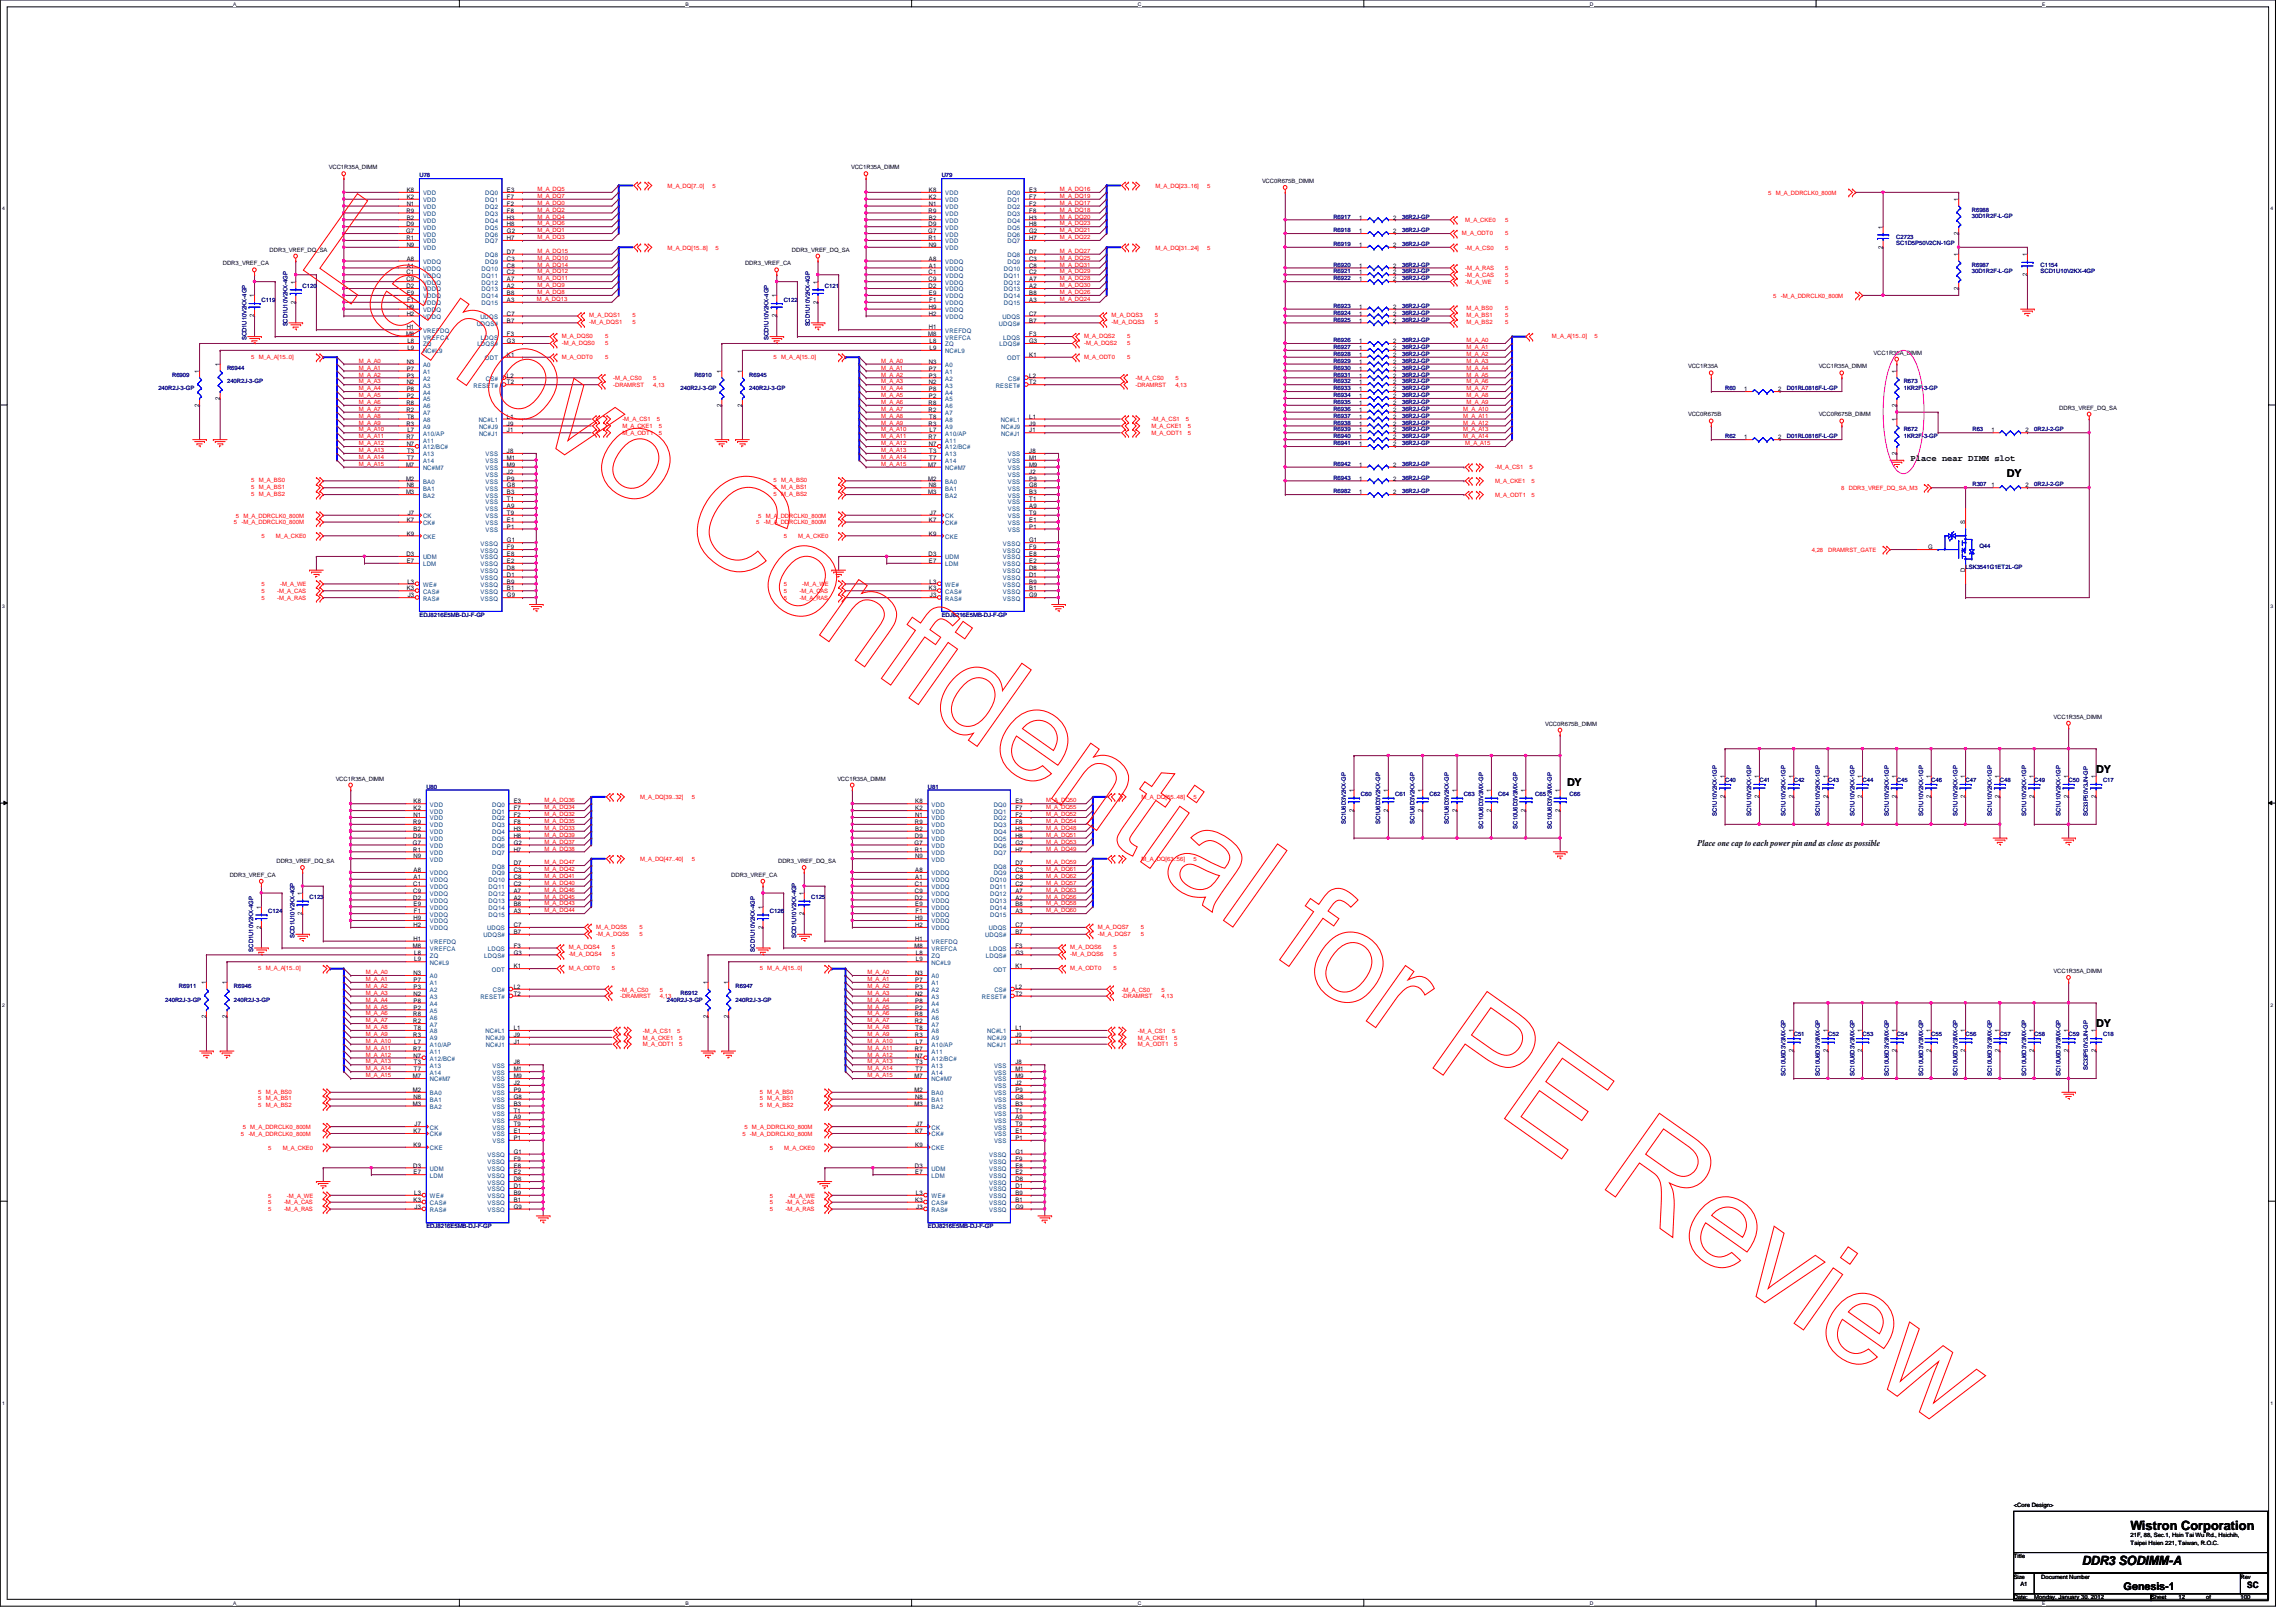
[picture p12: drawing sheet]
<svg xmlns="http://www.w3.org/2000/svg" width="297mm" height="210mm" viewBox="0 0 297 210" stroke-linecap="round" stroke-linejoin="round" font-family="sans-serif">
<defs><g id="words">
<g font-size="1.7">
<text x="275.6" y="198">Wistron Corporation</text>
<text x="269.3" y="202.6">DDR3 SODIMM-A</text>
</g>
<g font-size="1.4">
<text x="259.6" y="61.8">DY</text>
<text x="202.7" y="101.8">DY</text>
<text x="271.2" y="100">DY</text>
<text x="271.2" y="132.9">DY</text>
<text x="274.7" y="205.8">Genesis-1</text>
</g>
<g font-size="1.1">
<text x="247.2" y="59.6">Place near DIMM slot</text>
<text x="219.6" y="109.5">Place one cap to each power pin and as close as possible</text>
<text x="290.7" y="205.5">SC</text>
</g>
<g font-size=".8">
<text x="42.5" y="21.9">VCC1R35A_DIMM</text>
<text x="110.1" y="21.9">VCC1R35A_DIMM</text>
<text x="163.3" y="23.7">VCC0R675B_DIMM</text>
<text x="52.6" y="29.3">D9</text>
<text x="52.6" y="27.5">R9</text>
<text x="52.6" y="28.4">B2</text>
<text x="52.6" y="25.7">K2</text>
<text x="52.6" y="24.8">K8</text>
<text x="52.6" y="26.6">N1</text>
<text x="65.6" y="24.8">E3</text>
<text x="65.6" y="26.6">F2</text>
<text x="65.6" y="25.7">F7</text>
<text x="65.6" y="27.5">F8</text>
<text x="65.6" y="28.4">H3</text>
<text x="65.6" y="29.3">H8</text>
<text x="120.1" y="29.3">D9</text>
<text x="120.1" y="27.5">R9</text>
<text x="120.2" y="28.4">B2</text>
<text x="120.2" y="25.7">K2</text>
<text x="120.2" y="24.8">K8</text>
<text x="120.2" y="26.6">N1</text>
<text x="133.1" y="24.8">E3</text>
<text x="133.1" y="26.6">F2</text>
<text x="133.1" y="25.7">F7</text>
<text x="133.1" y="27.5">F8</text>
<text x="133.1" y="28.4">H3</text>
<text x="133.1" y="29.3">H8</text>
<text x="175.8" y="28.4">1</text>
<text x="180.3" y="28.4">2</text>
<text x="243.6" y="29.6" transform="rotate(-90 243.6 29.6)">1</text>
<text x="253.4" y="26" transform="rotate(-90 253.4 26)">1</text>
<text x="28.8" y="34.3">DDR3_VREF_CA</text>
<text x="34.9" y="32.6">DDR3_VREF_DQ_SA</text>
<text x="52.5" y="30.2">G7</text>
<text x="52.6" y="31.1">R1</text>
<text x="52.6" y="35.5">C1</text>
<text x="52.6" y="32">N9</text>
<text x="52.6" y="34.6">A1</text>
<text x="52.6" y="33.7">A8</text>
<text x="65.6" y="35.5">C2</text>
<text x="65.6" y="33.7">C3</text>
<text x="65.6" y="34.6">C8</text>
<text x="65.6" y="32.9">D7</text>
<text x="65.6" y="30.2">G2</text>
<text x="65.6" y="31.1">H7</text>
<text x="96.4" y="34.3">DDR3_VREF_CA</text>
<text x="102.4" y="32.6">DDR3_VREF_DQ_SA</text>
<text x="120.1" y="30.2">G7</text>
<text x="120.1" y="31.1">R1</text>
<text x="120.1" y="35.5">C1</text>
<text x="120.2" y="32">N9</text>
<text x="120.2" y="34.6">A1</text>
<text x="120.2" y="33.7">A8</text>
<text x="133.1" y="35.5">C2</text>
<text x="133.1" y="33.7">C3</text>
<text x="133.1" y="34.6">C8</text>
<text x="133.1" y="32.9">D7</text>
<text x="133.1" y="30.2">G2</text>
<text x="133.1" y="31.1">H7</text>
<text x="175.8" y="30.2">1</text>
<text x="175.8" y="32">1</text>
<text x="175.8" y="34.6">1</text>
<text x="175.8" y="35.5">1</text>
<text x="180.3" y="30.2">2</text>
<text x="180.3" y="32">2</text>
<text x="180.3" y="34.6">2</text>
<text x="180.3" y="35.5">2</text>
<text x="243.6" y="32.2" transform="rotate(-90 243.6 32.2)">2</text>
<text x="253.4" y="33.1" transform="rotate(-90 253.4 33.1)">1</text>
<text x="253.4" y="30.4" transform="rotate(-90 253.4 30.4)">2</text>
<text x="262.3" y="35.7" transform="rotate(-90 262.3 35.7)">2</text>
<text x="262.3" y="33.1" transform="rotate(-90 262.3 33.1)">1</text>
<text x="32.9" y="41.1" transform="rotate(-90 32.9 41.1)">2</text>
<text x="32.9" y="38.5" transform="rotate(-90 32.9 38.5)">1</text>
<text x="38.2" y="39.3" transform="rotate(-90 38.2 39.3)">2</text>
<text x="38.2" y="36.7" transform="rotate(-90 38.2 36.7)">1</text>
<text x="52.6" y="36.4">C9</text>
<text x="52.6" y="37.3">D2</text>
<text x="52.6" y="38.2">E9</text>
<text x="52.6" y="40.9">H2</text>
<text x="52.6" y="40">H9</text>
<text x="52.7" y="39.1">F1</text>
<text x="65.6" y="38.2">B8</text>
<text x="65.6" y="41.7">B7</text>
<text x="65.6" y="40.9">C7</text>
<text x="65.6" y="37.3">A2</text>
<text x="65.6" y="39.1">A3</text>
<text x="65.6" y="36.4">A7</text>
<text x="100.5" y="41.1" transform="rotate(-90 100.5 41.1)">2</text>
<text x="100.5" y="38.5" transform="rotate(-90 100.5 38.5)">1</text>
<text x="105.8" y="39.3" transform="rotate(-90 105.8 39.3)">2</text>
<text x="105.8" y="36.7" transform="rotate(-90 105.8 36.7)">1</text>
<text x="120.1" y="36.4">C9</text>
<text x="120.1" y="37.3">D2</text>
<text x="120.2" y="38.2">E9</text>
<text x="120.2" y="40.9">H2</text>
<text x="120.2" y="40">H9</text>
<text x="120.2" y="39.1">F1</text>
<text x="133.1" y="38.2">B8</text>
<text x="133.1" y="41.7">B7</text>
<text x="133.1" y="40.9">C7</text>
<text x="133.1" y="37.3">A2</text>
<text x="133.1" y="39.1">A3</text>
<text x="133.1" y="36.4">A7</text>
<text x="175.8" y="40">1</text>
<text x="175.8" y="40.9">1</text>
<text x="175.8" y="36.4">1</text>
<text x="175.8" y="41.7">1</text>
<text x="180.3" y="40">2</text>
<text x="180.3" y="40.9">2</text>
<text x="180.3" y="36.4">2</text>
<text x="180.3" y="41.7">2</text>
<text x="253.4" y="37.5" transform="rotate(-90 253.4 37.5)">2</text>
<text x="28.4" y="47.4" transform="rotate(-90 28.4 47.4)">1</text>
<text x="52.5" y="43.5">M8</text>
<text x="52.6" y="42.6">H1</text>
<text x="52.6" y="47.1">N3</text>
<text x="52.6" y="48">P7</text>
<text x="52.7" y="44.4">L8</text>
<text x="52.7" y="45.3">L9</text>
<text x="65.6" y="46.2">K1</text>
<text x="65.6" y="43.5">F3</text>
<text x="65.6" y="44.4">G3</text>
<text x="120.1" y="43.5">M8</text>
<text x="120.2" y="42.6">H1</text>
<text x="120.2" y="47.1">N3</text>
<text x="120.2" y="48">P7</text>
<text x="120.3" y="44.4">L8</text>
<text x="120.3" y="45.3">L9</text>
<text x="133.1" y="46.2">K1</text>
<text x="133.1" y="43.5">F3</text>
<text x="133.1" y="44.4">G3</text>
<text x="175.8" y="45.3">1</text>
<text x="175.8" y="48">1</text>
<text x="175.8" y="44.4">1</text>
<text x="175.8" y="47.1">1</text>
<text x="175.8" y="46.2">1</text>
<text x="180.3" y="45.3">2</text>
<text x="180.3" y="48">2</text>
<text x="180.3" y="44.4">2</text>
<text x="180.3" y="47.1">2</text>
<text x="180.3" y="46.2">2</text>
<text x="218.4" y="47.7">VCC1R35A</text>
<text x="235.3" y="47.7">VCC1R35A_DIMM</text>
<text x="242.4" y="45.9">VCC1R35A_DIMM</text>
<text x="25.8" y="52.6" transform="rotate(-90 25.8 52.6)">2</text>
<text x="25.8" y="48.3" transform="rotate(-90 25.8 48.3)">1</text>
<text x="28.4" y="51.7" transform="rotate(-90 28.4 51.7)">2</text>
<text x="52.6" y="53.3">R2</text>
<text x="52.6" y="52.4">R8</text>
<text x="52.6" y="49.7">N2</text>
<text x="52.6" y="51.5">P2</text>
<text x="52.6" y="48.9">P3</text>
<text x="52.6" y="50.6">P8</text>
<text x="65.6" y="48.9">L2</text>
<text x="65.6" y="49.7">T2</text>
<text x="93.3" y="52.6" transform="rotate(-90 93.3 52.6)">2</text>
<text x="93.3" y="48.3" transform="rotate(-90 93.3 48.3)">1</text>
<text x="96" y="52.6" transform="rotate(-90 96 52.6)">2</text>
<text x="96" y="48.3" transform="rotate(-90 96 48.3)">1</text>
<text x="120.1" y="53.3">R2</text>
<text x="120.1" y="52.4">R8</text>
<text x="120.2" y="49.7">N2</text>
<text x="120.2" y="51.5">P2</text>
<text x="120.2" y="48.9">P3</text>
<text x="120.2" y="50.6">P8</text>
<text x="133.1" y="48.9">L2</text>
<text x="133.1" y="49.7">T2</text>
<text x="175.8" y="50.6">1</text>
<text x="175.8" y="52.4">1</text>
<text x="175.8" y="48.9">1</text>
<text x="175.8" y="49.7">1</text>
<text x="175.8" y="51.5">1</text>
<text x="175.8" y="53.3">1</text>
<text x="180.3" y="50.6">2</text>
<text x="180.3" y="52.4">2</text>
<text x="180.3" y="48.9">2</text>
<text x="180.3" y="49.7">2</text>
<text x="180.3" y="51.5">2</text>
<text x="180.3" y="53.3">2</text>
<text x="218.4" y="53.9">VCC0R675B</text>
<text x="225.6" y="50.6">1</text>
<text x="230" y="50.6">2</text>
<text x="235.3" y="53.9">VCC0R675B_DIMM</text>
<text x="245.4" y="52.6" transform="rotate(-90 245.4 52.6)">2</text>
<text x="245.4" y="48.3" transform="rotate(-90 245.4 48.3)">1</text>
<text x="266.4" y="53">DDR3_VREF_DQ_SA</text>
<text x="52.6" y="55.1">R3</text>
<text x="52.6" y="56.9">R7</text>
<text x="52.6" y="57.7">N7</text>
<text x="52.7" y="54.2">T8</text>
<text x="52.7" y="59.5">T7</text>
<text x="52.7" y="58.6">T3</text>
<text x="52.7" y="56">L7</text>
<text x="65.6" y="58.6">J8</text>
<text x="65.6" y="59.5">M1</text>
<text x="65.6" y="56">J1</text>
<text x="65.6" y="55.1">J9</text>
<text x="65.6" y="54.2">L1</text>
<text x="120.1" y="55.1">R3</text>
<text x="120.1" y="56.9">R7</text>
<text x="120.2" y="57.7">N7</text>
<text x="120.2" y="54.2">T8</text>
<text x="120.2" y="59.5">T7</text>
<text x="120.2" y="58.6">T3</text>
<text x="120.3" y="56">L7</text>
<text x="133.1" y="58.6">J8</text>
<text x="133.1" y="59.5">M1</text>
<text x="133.1" y="56">J1</text>
<text x="133.1" y="55.1">J9</text>
<text x="133.1" y="54.2">L1</text>
<text x="175.8" y="57.7">1</text>
<text x="175.8" y="54.2">1</text>
<text x="175.8" y="55.1">1</text>
<text x="175.8" y="56">1</text>
<text x="175.8" y="56.9">1</text>
<text x="180.3" y="57.7">2</text>
<text x="180.3" y="54.2">2</text>
<text x="180.3" y="55.1">2</text>
<text x="180.3" y="56">2</text>
<text x="180.3" y="56.9">2</text>
<text x="225.6" y="56.9">1</text>
<text x="230" y="56.9">2</text>
<text x="245.4" y="58.8" transform="rotate(-90 245.4 58.8)">2</text>
<text x="245.4" y="54.5" transform="rotate(-90 245.4 54.5)">1</text>
<text x="257.6" y="56">1</text>
<text x="262" y="56">2</text>
<text x="52.5" y="62.2">M2</text>
<text x="52.5" y="64">M3</text>
<text x="52.5" y="60.4">M7</text>
<text x="52.6" y="63.1">N8</text>
<text x="65.6" y="64.9">T1</text>
<text x="65.6" y="64">B3</text>
<text x="65.6" y="63.1">G8</text>
<text x="65.6" y="61.3">J2</text>
<text x="65.6" y="60.4">M9</text>
<text x="65.6" y="62.2">P9</text>
<text x="65.6" y="65.7">A9</text>
<text x="120.1" y="62.2">M2</text>
<text x="120.1" y="64">M3</text>
<text x="120.1" y="60.4">M7</text>
<text x="120.2" y="63.1">N8</text>
<text x="133.1" y="64.9">T1</text>
<text x="133.1" y="64">B3</text>
<text x="133.1" y="63.1">G8</text>
<text x="133.1" y="61.3">J2</text>
<text x="133.1" y="60.4">M9</text>
<text x="133.1" y="62.2">P9</text>
<text x="133.1" y="65.7">A9</text>
<text x="175.8" y="62.2">1</text>
<text x="175.8" y="64">1</text>
<text x="175.8" y="60.4">1</text>
<text x="180.3" y="62.2">2</text>
<text x="180.3" y="64">2</text>
<text x="180.3" y="60.4">2</text>
<text x="257.6" y="63.1">1</text>
<text x="262" y="63.1">2</text>
<text x="52.6" y="72">D3</text>
<text x="52.6" y="67.5">K7</text>
<text x="52.6" y="69.3">K9</text>
<text x="52.7" y="66.6">J7</text>
<text x="65.6" y="67.5">E1</text>
<text x="65.6" y="66.6">T9</text>
<text x="65.6" y="68.4">P1</text>
<text x="65.6" y="72">E8</text>
<text x="65.6" y="71.1">F9</text>
<text x="65.6" y="70.2">G1</text>
<text x="120.1" y="72">D3</text>
<text x="120.2" y="67.5">K7</text>
<text x="120.2" y="69.3">K9</text>
<text x="120.3" y="66.6">J7</text>
<text x="133.1" y="67.5">E1</text>
<text x="133.1" y="66.6">T9</text>
<text x="133.1" y="68.4">P1</text>
<text x="133.1" y="72">E8</text>
<text x="133.1" y="71.1">F9</text>
<text x="133.1" y="70.2">G1</text>
<text x="249.5" y="71.1">G</text>
<text x="254.3" y="67.8" transform="rotate(-90 254.3 67.8)">S</text>
<text x="52.6" y="76.4">K3</text>
<text x="52.6" y="72.9">E7</text>
<text x="52.7" y="75.5">L3</text>
<text x="52.7" y="77.3">J3</text>
<text x="65.6" y="76.4">B1</text>
<text x="65.6" y="75.5">B9</text>
<text x="65.6" y="74.6">D1</text>
<text x="65.6" y="73.7">D8</text>
<text x="65.6" y="72.9">E2</text>
<text x="65.6" y="77.3">G9</text>
<text x="120.2" y="76.4">K3</text>
<text x="120.2" y="72.9">E7</text>
<text x="120.3" y="75.5">L3</text>
<text x="120.3" y="77.3">J3</text>
<text x="133.1" y="76.4">B1</text>
<text x="133.1" y="75.5">B9</text>
<text x="133.1" y="74.6">D1</text>
<text x="133.1" y="73.7">D8</text>
<text x="133.1" y="72.9">E2</text>
<text x="133.1" y="77.3">G9</text>
<text x="254.3" y="74.1" transform="rotate(-90 254.3 74.1)">D</text>
<text x="199.9" y="93.9">VCC0R675B_DIMM</text>
<text x="265.7" y="93">VCC1R35A_DIMM</text>
<text x="43.4" y="101">VCC1R35A_DIMM</text>
<text x="108.3" y="101">VCC1R35A_DIMM</text>
<text x="223.1" y="100.7" transform="rotate(-90 223.1 100.7)">1</text>
<text x="227.6" y="100.7" transform="rotate(-90 227.6 100.7)">1</text>
<text x="232" y="100.7" transform="rotate(-90 232 100.7)">1</text>
<text x="236.5" y="100.7" transform="rotate(-90 236.5 100.7)">1</text>
<text x="240.9" y="100.7" transform="rotate(-90 240.9 100.7)">1</text>
<text x="245.4" y="100.7" transform="rotate(-90 245.4 100.7)">1</text>
<text x="249.8" y="100.7" transform="rotate(-90 249.8 100.7)">1</text>
<text x="254.3" y="100.7" transform="rotate(-90 254.3 100.7)">1</text>
<text x="258.7" y="100.7" transform="rotate(-90 258.7 100.7)">1</text>
<text x="263.1" y="100.7" transform="rotate(-90 263.1 100.7)">1</text>
<text x="267.6" y="100.7" transform="rotate(-90 267.6 100.7)">1</text>
<text x="271.1" y="100.7" transform="rotate(-90 271.1 100.7)">1</text>
<text x="53.5" y="106.6">R9</text>
<text x="53.5" y="107.5">B2</text>
<text x="53.5" y="104.9">K2</text>
<text x="53.5" y="104">K8</text>
<text x="53.5" y="105.7">N1</text>
<text x="66.5" y="104">E3</text>
<text x="66.5" y="105.7">F2</text>
<text x="66.5" y="104.9">F7</text>
<text x="66.5" y="106.6">F8</text>
<text x="66.5" y="107.5">H3</text>
<text x="118.4" y="106.6">R9</text>
<text x="118.4" y="107.5">B2</text>
<text x="118.4" y="104.9">K2</text>
<text x="118.4" y="104">K8</text>
<text x="118.4" y="105.7">N1</text>
<text x="131.4" y="104">E3</text>
<text x="131.4" y="105.7">F2</text>
<text x="131.4" y="104.9">F7</text>
<text x="131.4" y="106.6">F8</text>
<text x="131.4" y="107.5">H3</text>
<text x="175.1" y="105.1" transform="rotate(-90 175.1 105.1)">2</text>
<text x="175.1" y="102.5" transform="rotate(-90 175.1 102.5)">1</text>
<text x="179.6" y="105.1" transform="rotate(-90 179.6 105.1)">2</text>
<text x="179.6" y="102.5" transform="rotate(-90 179.6 102.5)">1</text>
<text x="184" y="105.1" transform="rotate(-90 184 105.1)">2</text>
<text x="184" y="102.5" transform="rotate(-90 184 102.5)">1</text>
<text x="188.5" y="105.1" transform="rotate(-90 188.5 105.1)">2</text>
<text x="188.5" y="102.5" transform="rotate(-90 188.5 102.5)">1</text>
<text x="192.9" y="105.1" transform="rotate(-90 192.9 105.1)">2</text>
<text x="192.9" y="102.5" transform="rotate(-90 192.9 102.5)">1</text>
<text x="197.4" y="105.1" transform="rotate(-90 197.4 105.1)">2</text>
<text x="197.4" y="102.5" transform="rotate(-90 197.4 102.5)">1</text>
<text x="201.8" y="105.1" transform="rotate(-90 201.8 105.1)">2</text>
<text x="201.8" y="102.5" transform="rotate(-90 201.8 102.5)">1</text>
<text x="223.1" y="103.3" transform="rotate(-90 223.1 103.3)">2</text>
<text x="227.6" y="103.3" transform="rotate(-90 227.6 103.3)">2</text>
<text x="232" y="103.3" transform="rotate(-90 232 103.3)">2</text>
<text x="236.5" y="103.3" transform="rotate(-90 236.5 103.3)">2</text>
<text x="240.9" y="103.3" transform="rotate(-90 240.9 103.3)">2</text>
<text x="245.4" y="103.3" transform="rotate(-90 245.4 103.3)">2</text>
<text x="249.8" y="103.3" transform="rotate(-90 249.8 103.3)">2</text>
<text x="254.3" y="103.3" transform="rotate(-90 254.3 103.3)">2</text>
<text x="258.7" y="103.3" transform="rotate(-90 258.7 103.3)">2</text>
<text x="263.1" y="103.3" transform="rotate(-90 263.1 103.3)">2</text>
<text x="267.6" y="103.3" transform="rotate(-90 267.6 103.3)">2</text>
<text x="271.1" y="103.3" transform="rotate(-90 271.1 103.3)">2</text>
<text x="29.7" y="113.5">DDR3_VREF_CA</text>
<text x="35.8" y="111.7">DDR3_VREF_DQ_SA</text>
<text x="53.4" y="109.3">G7</text>
<text x="53.5" y="108.4">D9</text>
<text x="53.5" y="110.2">R1</text>
<text x="53.5" y="111.1">N9</text>
<text x="53.5" y="113.7">A1</text>
<text x="53.5" y="112.9">A8</text>
<text x="66.5" y="112.9">C3</text>
<text x="66.5" y="113.7">C8</text>
<text x="66.5" y="112">D7</text>
<text x="66.5" y="109.3">G2</text>
<text x="66.5" y="110.2">H7</text>
<text x="66.5" y="108.4">H8</text>
<text x="94.6" y="113.5">DDR3_VREF_CA</text>
<text x="100.7" y="111.7">DDR3_VREF_DQ_SA</text>
<text x="118.3" y="109.3">G7</text>
<text x="118.4" y="108.4">D9</text>
<text x="118.4" y="110.2">R1</text>
<text x="118.4" y="111.1">N9</text>
<text x="118.4" y="113.7">A1</text>
<text x="118.4" y="112.9">A8</text>
<text x="131.4" y="112.9">C3</text>
<text x="131.4" y="113.7">C8</text>
<text x="131.4" y="112">D7</text>
<text x="131.4" y="109.3">G2</text>
<text x="131.4" y="110.2">H7</text>
<text x="131.4" y="108.4">H8</text>
<text x="33.8" y="117.6" transform="rotate(-90 33.8 117.6)">1</text>
<text x="39.1" y="118.4" transform="rotate(-90 39.1 118.4)">2</text>
<text x="39.1" y="115.8" transform="rotate(-90 39.1 115.8)">1</text>
<text x="53.5" y="114.6">C1</text>
<text x="53.5" y="115.5">C9</text>
<text x="53.5" y="116.4">D2</text>
<text x="53.5" y="117.3">E9</text>
<text x="53.5" y="120">H2</text>
<text x="53.5" y="119.1">H9</text>
<text x="53.5" y="118.2">F1</text>
<text x="66.5" y="117.3">B8</text>
<text x="66.5" y="114.6">C2</text>
<text x="66.5" y="120">C7</text>
<text x="66.5" y="116.4">A2</text>
<text x="66.5" y="118.2">A3</text>
<text x="66.5" y="115.5">A7</text>
<text x="98.7" y="117.6" transform="rotate(-90 98.7 117.6)">1</text>
<text x="104" y="118.4" transform="rotate(-90 104 118.4)">2</text>
<text x="104" y="115.8" transform="rotate(-90 104 115.8)">1</text>
<text x="118.4" y="114.6">C1</text>
<text x="118.4" y="115.5">C9</text>
<text x="118.4" y="116.4">D2</text>
<text x="118.4" y="117.3">E9</text>
<text x="118.4" y="120">H2</text>
<text x="118.4" y="119.1">H9</text>
<text x="118.4" y="118.2">F1</text>
<text x="131.4" y="117.3">B8</text>
<text x="131.4" y="114.6">C2</text>
<text x="131.4" y="120">C7</text>
<text x="131.4" y="116.4">A2</text>
<text x="131.4" y="118.2">A3</text>
<text x="131.4" y="115.5">A7</text>
<text x="33.8" y="120.2" transform="rotate(-90 33.8 120.2)">2</text>
<text x="53.4" y="122.6">M8</text>
<text x="53.5" y="121.8">H1</text>
<text x="53.6" y="123.5">L8</text>
<text x="53.6" y="124.4">L9</text>
<text x="66.5" y="125.3">K1</text>
<text x="66.5" y="120.9">B7</text>
<text x="66.5" y="122.6">F3</text>
<text x="66.5" y="123.5">G3</text>
<text x="98.7" y="120.2" transform="rotate(-90 98.7 120.2)">2</text>
<text x="118.3" y="122.6">M8</text>
<text x="118.4" y="121.8">H1</text>
<text x="118.5" y="123.5">L8</text>
<text x="118.5" y="124.4">L9</text>
<text x="131.4" y="125.3">K1</text>
<text x="131.4" y="120.9">B7</text>
<text x="131.4" y="122.6">F3</text>
<text x="131.4" y="123.5">G3</text>
<text x="265.7" y="125.9">VCC1R35A_DIMM</text>
<text x="26.7" y="131.7" transform="rotate(-90 26.7 131.7)">2</text>
<text x="26.7" y="127.4" transform="rotate(-90 26.7 127.4)">1</text>
<text x="29.3" y="131.7" transform="rotate(-90 29.3 131.7)">2</text>
<text x="29.3" y="127.4" transform="rotate(-90 29.3 127.4)">1</text>
<text x="53.5" y="131.5">R8</text>
<text x="53.5" y="128.9">N2</text>
<text x="53.5" y="126.2">N3</text>
<text x="53.5" y="130.6">P2</text>
<text x="53.5" y="128">P3</text>
<text x="53.5" y="127.1">P7</text>
<text x="53.5" y="129.8">P8</text>
<text x="66.5" y="128">L2</text>
<text x="66.5" y="128.9">T2</text>
<text x="91.6" y="131.7" transform="rotate(-90 91.6 131.7)">2</text>
<text x="91.6" y="127.4" transform="rotate(-90 91.6 127.4)">1</text>
<text x="94.2" y="131.7" transform="rotate(-90 94.2 131.7)">2</text>
<text x="94.2" y="127.4" transform="rotate(-90 94.2 127.4)">1</text>
<text x="118.4" y="131.5">R8</text>
<text x="118.4" y="128.9">N2</text>
<text x="118.4" y="126.2">N3</text>
<text x="118.4" y="130.6">P2</text>
<text x="118.4" y="128">P3</text>
<text x="118.4" y="127.1">P7</text>
<text x="118.4" y="129.8">P8</text>
<text x="131.4" y="128">L2</text>
<text x="131.4" y="128.9">T2</text>
<text x="53.5" y="132.4">R2</text>
<text x="53.5" y="134.2">R3</text>
<text x="53.5" y="136">R7</text>
<text x="53.5" y="136.9">N7</text>
<text x="53.5" y="133.3">T8</text>
<text x="53.5" y="137.8">T3</text>
<text x="53.6" y="135.1">L7</text>
<text x="66.5" y="137.8">J8</text>
<text x="66.5" y="135.1">J1</text>
<text x="66.5" y="134.2">J9</text>
<text x="66.5" y="133.3">L1</text>
<text x="118.4" y="132.4">R2</text>
<text x="118.4" y="134.2">R3</text>
<text x="118.4" y="136">R7</text>
<text x="118.4" y="136.9">N7</text>
<text x="118.4" y="133.3">T8</text>
<text x="118.4" y="137.8">T3</text>
<text x="118.5" y="135.1">L7</text>
<text x="131.4" y="137.8">J8</text>
<text x="131.4" y="135.1">J1</text>
<text x="131.4" y="134.2">J9</text>
<text x="131.4" y="133.3">L1</text>
<text x="232" y="136.2" transform="rotate(-90 232 136.2)">2</text>
<text x="232" y="133.6" transform="rotate(-90 232 133.6)">1</text>
<text x="236.5" y="136.2" transform="rotate(-90 236.5 136.2)">2</text>
<text x="236.5" y="133.6" transform="rotate(-90 236.5 133.6)">1</text>
<text x="240.9" y="136.2" transform="rotate(-90 240.9 136.2)">2</text>
<text x="240.9" y="133.6" transform="rotate(-90 240.9 133.6)">1</text>
<text x="245.4" y="136.2" transform="rotate(-90 245.4 136.2)">2</text>
<text x="245.4" y="133.6" transform="rotate(-90 245.4 133.6)">1</text>
<text x="249.8" y="136.2" transform="rotate(-90 249.8 136.2)">2</text>
<text x="249.8" y="133.6" transform="rotate(-90 249.8 133.6)">1</text>
<text x="254.3" y="136.2" transform="rotate(-90 254.3 136.2)">2</text>
<text x="254.3" y="133.6" transform="rotate(-90 254.3 133.6)">1</text>
<text x="258.7" y="136.2" transform="rotate(-90 258.7 136.2)">2</text>
<text x="258.7" y="133.6" transform="rotate(-90 258.7 133.6)">1</text>
<text x="263.1" y="136.2" transform="rotate(-90 263.1 136.2)">2</text>
<text x="263.1" y="133.6" transform="rotate(-90 263.1 133.6)">1</text>
<text x="267.6" y="136.2" transform="rotate(-90 267.6 136.2)">2</text>
<text x="267.6" y="133.6" transform="rotate(-90 267.6 133.6)">1</text>
<text x="271.1" y="136.2" transform="rotate(-90 271.1 136.2)">2</text>
<text x="271.1" y="133.6" transform="rotate(-90 271.1 133.6)">1</text>
<text x="53.4" y="141.3">M2</text>
<text x="53.4" y="143.1">M3</text>
<text x="53.4" y="139.5">M7</text>
<text x="53.5" y="142.2">N8</text>
<text x="53.5" y="138.6">T7</text>
<text x="66.5" y="144">T1</text>
<text x="66.5" y="143.1">B3</text>
<text x="66.5" y="142.2">G8</text>
<text x="66.5" y="140.4">J2</text>
<text x="66.5" y="138.6">M1</text>
<text x="66.5" y="139.5">M9</text>
<text x="66.5" y="141.3">P9</text>
<text x="118.3" y="141.3">M2</text>
<text x="118.3" y="143.1">M3</text>
<text x="118.3" y="139.5">M7</text>
<text x="118.4" y="142.2">N8</text>
<text x="118.4" y="138.6">T7</text>
<text x="131.4" y="144">T1</text>
<text x="131.4" y="143.1">B3</text>
<text x="131.4" y="142.2">G8</text>
<text x="131.4" y="140.4">J2</text>
<text x="131.4" y="138.6">M1</text>
<text x="131.4" y="139.5">M9</text>
<text x="131.4" y="141.3">P9</text>
<text x="53.5" y="146.6">K7</text>
<text x="53.5" y="148.4">K9</text>
<text x="53.6" y="145.8">J7</text>
<text x="66.5" y="146.6">E1</text>
<text x="66.5" y="145.8">T9</text>
<text x="66.5" y="147.5">P1</text>
<text x="66.5" y="149.3">G1</text>
<text x="66.5" y="144.9">A9</text>
<text x="118.4" y="146.6">K7</text>
<text x="118.4" y="148.4">K9</text>
<text x="118.5" y="145.8">J7</text>
<text x="131.4" y="146.6">E1</text>
<text x="131.4" y="145.8">T9</text>
<text x="131.4" y="147.5">P1</text>
<text x="131.4" y="149.3">G1</text>
<text x="131.4" y="144.9">A9</text>
<text x="53.5" y="151.1">D3</text>
<text x="53.5" y="155.5">K3</text>
<text x="53.5" y="152">E7</text>
<text x="53.6" y="154.6">L3</text>
<text x="66.5" y="155.5">B1</text>
<text x="66.5" y="154.6">B9</text>
<text x="66.5" y="153.8">D1</text>
<text x="66.5" y="152.9">D8</text>
<text x="66.5" y="152">E2</text>
<text x="66.5" y="151.1">E8</text>
<text x="66.5" y="150.2">F9</text>
<text x="118.4" y="151.1">D3</text>
<text x="118.4" y="155.5">K3</text>
<text x="118.4" y="152">E7</text>
<text x="118.5" y="154.6">L3</text>
<text x="131.4" y="155.5">B1</text>
<text x="131.4" y="154.6">B9</text>
<text x="131.4" y="153.8">D1</text>
<text x="131.4" y="152.9">D8</text>
<text x="131.4" y="152">E2</text>
<text x="131.4" y="151.1">E8</text>
<text x="131.4" y="150.2">F9</text>
<text x="53.6" y="156.4">J3</text>
<text x="66.5" y="156.4">G9</text>
<text x="118.5" y="156.4">J3</text>
<text x="131.4" y="156.4">G9</text>
<text x="260.5" y="195">&lt;Core Design&gt;</text>
<text x="260.5" y="201.6">Title</text>
<text x="275.6" y="199">21F, 88, Sec.1, Hsin Tai Wu Rd., Hsichih,</text>
<text x="275.6" y="199.9">Taipei Hsien 221, Taiwan, R.O.C.</text>
<text x="260.5" y="204.3">Size</text>
<text x="260.5" y="207">Date:</text>
<text x="261.4" y="205.2">A1</text>
<text x="263.2" y="207">Monday, January 30, 2012</text>
<text x="264.1" y="204.3">Document Number</text>
<text x="278.3" y="207">Sheet</text>
<text x="281.9" y="207">12</text>
<text x="285.4" y="207">of</text>
<text x="289.9" y="204.3">Rev</text>
<text x="289.9" y="207">100</text>
</g>
<g font-size=".8" fill="#000080">
<text x="54.3" y="22.9">U78</text>
<text x="121.8" y="22.9">U79</text>
<text x="172.5" y="28.3">R6917</text>
<text x="181.4" y="28.3">36R2J-GP</text>
<text x="255.1" y="27.4">R6988</text>
<text x="255.1" y="28.2">30D1R2F-L-GP</text>
<text x="172.5" y="30.1">R6918</text>
<text x="172.5" y="31.8">R6919</text>
<text x="172.5" y="34.5">R6920</text>
<text x="172.5" y="35.4">R6921</text>
<text x="181.4" y="30.1">36R2J-GP</text>
<text x="181.4" y="31.8">36R2J-GP</text>
<text x="181.4" y="34.5">36R2J-GP</text>
<text x="181.4" y="35.4">36R2J-GP</text>
<text x="245.3" y="30.9">C2723</text>
<text x="245.3" y="31.7">SC1D5P50V2CN-1GP</text>
<text x="255.1" y="34.5">R6987</text>
<text x="255.1" y="35.3">30D1R2F-L-GP</text>
<text x="264" y="34.5">C1154</text>
<text x="264" y="35.3">SCD1U10V2KX-4GP</text>
<text x="33.8" y="39">C119</text>
<text x="39.2" y="37.3">C120</text>
<text x="101.4" y="39">C122</text>
<text x="106.7" y="37.3">C121</text>
<text x="172.5" y="39.8">R6923</text>
<text x="172.5" y="40.7">R6924</text>
<text x="172.5" y="36.3">R6922</text>
<text x="172.5" y="41.6">R6925</text>
<text x="181.4" y="39.8">36R2J-GP</text>
<text x="181.4" y="40.7">36R2J-GP</text>
<text x="181.4" y="36.3">36R2J-GP</text>
<text x="181.4" y="41.6">36R2J-GP</text>
<text x="29.4" y="47.8">R6944</text>
<text x="31.9" y="44" transform="rotate(-90 31.9 44)">SCD1U10V2KX-4GP</text>
<text x="37.2" y="42.2" transform="rotate(-90 37.2 42.2)">SCD1U10V2KX-4GP</text>
<text x="99.4" y="44" transform="rotate(-90 99.4 44)">SCD1U10V2KX-4GP</text>
<text x="104.8" y="42.2" transform="rotate(-90 104.8 42.2)">SCD1U10V2KX-4GP</text>
<text x="172.5" y="45.2">R6927</text>
<text x="172.5" y="47.8">R6930</text>
<text x="172.5" y="44.3">R6926</text>
<text x="172.5" y="46.9">R6929</text>
<text x="172.5" y="46.1">R6928</text>
<text x="181.4" y="45.2">36R2J-GP</text>
<text x="181.4" y="47.8">36R2J-GP</text>
<text x="181.4" y="44.3">36R2J-GP</text>
<text x="181.4" y="46.9">36R2J-GP</text>
<text x="181.4" y="46.1">36R2J-GP</text>
<text x="20.5" y="50.5">240R2J-3-GP</text>
<text x="22.3" y="48.7">R6909</text>
<text x="29.4" y="49.6">240R2J-3-GP</text>
<text x="88.1" y="50.5">240R2J-3-GP</text>
<text x="89.8" y="48.7">R6910</text>
<text x="96.9" y="48.7">R6945</text>
<text x="96.9" y="50.5">240R2J-3-GP</text>
<text x="172.5" y="50.5">R6933</text>
<text x="172.5" y="52.3">R6935</text>
<text x="172.5" y="48.7">R6931</text>
<text x="172.5" y="49.6">R6932</text>
<text x="172.5" y="51.4">R6934</text>
<text x="172.5" y="53.2">R6936</text>
<text x="181.4" y="50.5">36R2J-GP</text>
<text x="181.4" y="52.3">36R2J-GP</text>
<text x="181.4" y="48.7">36R2J-GP</text>
<text x="181.4" y="49.6">36R2J-GP</text>
<text x="181.4" y="51.4">36R2J-GP</text>
<text x="181.4" y="53.2">36R2J-GP</text>
<text x="223.2" y="50.5">R60</text>
<text x="231.2" y="50.5">D01RL0816F-L-GP</text>
<text x="246.3" y="49.6">R673</text>
<text x="246.3" y="50.5">1KR2F-3-GP</text>
<text x="172.5" y="57.6">R6941</text>
<text x="172.5" y="54.1">R6937</text>
<text x="172.5" y="54.9">R6938</text>
<text x="172.5" y="55.8">R6939</text>
<text x="172.5" y="56.7">R6940</text>
<text x="181.4" y="57.6">36R2J-GP</text>
<text x="181.4" y="54.1">36R2J-GP</text>
<text x="181.4" y="54.9">36R2J-GP</text>
<text x="181.4" y="55.8">36R2J-GP</text>
<text x="181.4" y="56.7">36R2J-GP</text>
<text x="223.2" y="56.7">R62</text>
<text x="231.2" y="56.7">D01RL0816F-L-GP</text>
<text x="246.3" y="55.8">R672</text>
<text x="246.3" y="56.7">1KR2F-3-GP</text>
<text x="255.2" y="55.8">R63</text>
<text x="263.2" y="55.8">0R2J-2-GP</text>
<text x="172.5" y="62.1">R6943</text>
<text x="172.5" y="63.8">R6982</text>
<text x="172.5" y="60.3">R6942</text>
<text x="181.4" y="62.1">36R2J-GP</text>
<text x="181.4" y="63.8">36R2J-GP</text>
<text x="181.4" y="60.3">36R2J-GP</text>
<text x="255.2" y="62.9">R307</text>
<text x="263.2" y="62.9">0R2J-2-GP</text>
<text x="256.1" y="71">Q44</text>
<text x="254.3" y="73.6">LSK3541G1ET2L-GP</text>
<text x="54.3" y="79.8">EDJ8216E5MB-DJ-F-GP</text>
<text x="121.8" y="79.8">EDJ8216E5MB-DJ-F-GP</text>
<text x="223.2" y="101.2">C40</text>
<text x="227.6" y="101.2">C41</text>
<text x="232.1" y="101.2">C42</text>
<text x="236.5" y="101.2">C43</text>
<text x="241" y="101.2">C44</text>
<text x="245.4" y="101.2">C45</text>
<text x="249.8" y="101.2">C46</text>
<text x="254.3" y="101.2">C47</text>
<text x="258.7" y="101.2">C48</text>
<text x="263.2" y="101.2">C49</text>
<text x="267.6" y="101.2">C50</text>
<text x="272.1" y="101.2">C17</text>
<text x="55.2" y="102.1">U80</text>
<text x="120.1" y="102.1">U81</text>
<text x="174.1" y="106.7" transform="rotate(-90 174.1 106.7)">SC1U6D3V2KX-GP</text>
<text x="176.1" y="103">C60</text>
<text x="178.6" y="106.7" transform="rotate(-90 178.6 106.7)">SC1U6D3V2KX-GP</text>
<text x="180.5" y="103">C61</text>
<text x="183" y="106.7" transform="rotate(-90 183 106.7)">SC1U6D3V2KX-GP</text>
<text x="185" y="103">C62</text>
<text x="187.4" y="106.7" transform="rotate(-90 187.4 106.7)">SC1U6D3V2KX-GP</text>
<text x="189.4" y="103">C63</text>
<text x="191.9" y="107.2" transform="rotate(-90 191.9 107.2)">SC10U6D3V3MX-GP</text>
<text x="193.8" y="103">C64</text>
<text x="196.3" y="107.2" transform="rotate(-90 196.3 107.2)">SC10U6D3V3MX-GP</text>
<text x="198.6" y="103">C65</text>
<text x="200.8" y="107.2" transform="rotate(-90 200.8 107.2)">SC10U6D3V3MX-GP</text>
<text x="203.1" y="103">C66</text>
<text x="222.1" y="105.6" transform="rotate(-90 222.1 105.6)">SC1U10V2KX-1GP</text>
<text x="226.6" y="105.6" transform="rotate(-90 226.6 105.6)">SC1U10V2KX-1GP</text>
<text x="231" y="105.6" transform="rotate(-90 231 105.6)">SC1U10V2KX-1GP</text>
<text x="235.5" y="105.6" transform="rotate(-90 235.5 105.6)">SC1U10V2KX-1GP</text>
<text x="239.9" y="105.6" transform="rotate(-90 239.9 105.6)">SC1U10V2KX-1GP</text>
<text x="244.3" y="105.6" transform="rotate(-90 244.3 105.6)">SC1U10V2KX-1GP</text>
<text x="248.8" y="105.6" transform="rotate(-90 248.8 105.6)">SC1U10V2KX-1GP</text>
<text x="253.2" y="105.6" transform="rotate(-90 253.2 105.6)">SC1U10V2KX-1GP</text>
<text x="257.7" y="105.6" transform="rotate(-90 257.7 105.6)">SC1U10V2KX-1GP</text>
<text x="262.1" y="105.6" transform="rotate(-90 262.1 105.6)">SC1U10V2KX-1GP</text>
<text x="266.6" y="105.6" transform="rotate(-90 266.6 105.6)">SC1U10V2KX-1GP</text>
<text x="270.1" y="105.6" transform="rotate(-90 270.1 105.6)">SC33P50V3JN-GP</text>
<text x="34.7" y="118.2">C124</text>
<text x="40" y="116.4">C123</text>
<text x="99.6" y="118.2">C126</text>
<text x="104.9" y="116.4">C125</text>
<text x="32.8" y="123.1" transform="rotate(-90 32.8 123.1)">SCD1U10V2KX-4GP</text>
<text x="38.1" y="121.4" transform="rotate(-90 38.1 121.4)">SCD1U10V2KX-4GP</text>
<text x="97.7" y="123.1" transform="rotate(-90 97.7 123.1)">SCD1U10V2KX-4GP</text>
<text x="103" y="121.4" transform="rotate(-90 103 121.4)">SCD1U10V2KX-4GP</text>
<text x="21.4" y="129.6">240R2J-3-GP</text>
<text x="23.2" y="127.8">R6911</text>
<text x="30.3" y="127.8">R6946</text>
<text x="30.3" y="129.6">240R2J-3-GP</text>
<text x="86.3" y="129.6">240R2J-3-GP</text>
<text x="88.1" y="128.7">R6912</text>
<text x="95.2" y="127.8">R6947</text>
<text x="95.2" y="129.6">240R2J-3-GP</text>
<text x="232.1" y="134.1">C51</text>
<text x="236.5" y="134.1">C52</text>
<text x="241" y="134.1">C53</text>
<text x="245.4" y="134.1">C54</text>
<text x="249.8" y="134.1">C55</text>
<text x="254.3" y="134.1">C56</text>
<text x="258.7" y="134.1">C57</text>
<text x="263.2" y="134.1">C58</text>
<text x="267.6" y="134.1">C59</text>
<text x="272.1" y="134.1">C18</text>
<text x="231" y="139.2" transform="rotate(-90 231 139.2)">SC10U6D3V3MX-GP</text>
<text x="235.5" y="139.2" transform="rotate(-90 235.5 139.2)">SC10U6D3V3MX-GP</text>
<text x="239.9" y="139.2" transform="rotate(-90 239.9 139.2)">SC10U6D3V3MX-GP</text>
<text x="244.3" y="139.2" transform="rotate(-90 244.3 139.2)">SC10U6D3V3MX-GP</text>
<text x="248.8" y="139.2" transform="rotate(-90 248.8 139.2)">SC10U6D3V3MX-GP</text>
<text x="253.2" y="139.2" transform="rotate(-90 253.2 139.2)">SC10U6D3V3MX-GP</text>
<text x="257.7" y="139.2" transform="rotate(-90 257.7 139.2)">SC10U6D3V3MX-GP</text>
<text x="262.1" y="139.2" transform="rotate(-90 262.1 139.2)">SC10U6D3V3MX-GP</text>
<text x="266.6" y="139.2" transform="rotate(-90 266.6 139.2)">SC10U6D3V3MX-GP</text>
<text x="270.1" y="138.5" transform="rotate(-90 270.1 138.5)">SC33P50V3JN-GP</text>
<text x="55.2" y="159">EDJ8216E5MB-DJ-F-GP</text>
<text x="120.1" y="159">EDJ8216E5MB-DJ-F-GP</text>
</g>
<g font-size=".8" fill="#004080">
<text x="54.7" y="28.8">VDD</text>
<text x="54.7" y="29.7">VDD</text>
<text x="54.7" y="26.2">VDD</text>
<text x="54.7" y="25.3">VDD</text>
<text x="54.7" y="27.1">VDD</text>
<text x="54.7" y="27.9">VDD</text>
<text x="62.8" y="25.3">DQ0</text>
<text x="62.8" y="27.1">DQ2</text>
<text x="62.8" y="26.2">DQ1</text>
<text x="62.8" y="27.9">DQ3</text>
<text x="62.8" y="28.8">DQ4</text>
<text x="62.8" y="29.7">DQ5</text>
<text x="122.3" y="28.8">VDD</text>
<text x="122.3" y="29.7">VDD</text>
<text x="122.3" y="26.2">VDD</text>
<text x="122.3" y="25.3">VDD</text>
<text x="122.3" y="27.1">VDD</text>
<text x="122.3" y="27.9">VDD</text>
<text x="130.3" y="25.3">DQ0</text>
<text x="130.3" y="27.1">DQ2</text>
<text x="130.3" y="26.2">DQ1</text>
<text x="130.3" y="27.9">DQ3</text>
<text x="130.3" y="28.8">DQ4</text>
<text x="130.3" y="29.7">DQ5</text>
<text x="54.7" y="30.6">VDD</text>
<text x="54.7" y="32.4">VDD</text>
<text x="54.7" y="31.5">VDD</text>
<text x="54.7" y="35.9">VDDQ</text>
<text x="54.7" y="35.1">VDDQ</text>
<text x="54.7" y="34.2">VDDQ</text>
<text x="62.3" y="35.9">DQ11</text>
<text x="62.3" y="35.1">DQ10</text>
<text x="62.8" y="34.2">DQ9</text>
<text x="62.8" y="33.3">DQ8</text>
<text x="62.8" y="30.6">DQ6</text>
<text x="62.8" y="31.5">DQ7</text>
<text x="122.3" y="30.6">VDD</text>
<text x="122.3" y="32.4">VDD</text>
<text x="122.3" y="31.5">VDD</text>
<text x="122.3" y="35.9">VDDQ</text>
<text x="122.3" y="35.1">VDDQ</text>
<text x="122.3" y="34.2">VDDQ</text>
<text x="129.9" y="35.9">DQ11</text>
<text x="129.9" y="35.1">DQ10</text>
<text x="130.3" y="34.2">DQ9</text>
<text x="130.3" y="33.3">DQ8</text>
<text x="130.3" y="30.6">DQ6</text>
<text x="130.3" y="31.5">DQ7</text>
<text x="54.7" y="36.8">VDDQ</text>
<text x="54.7" y="37.7">VDDQ</text>
<text x="54.7" y="38.6">VDDQ</text>
<text x="54.7" y="39.5">VDDQ</text>
<text x="54.7" y="41.3">VDDQ</text>
<text x="54.7" y="40.4">VDDQ</text>
<text x="62.1" y="41.3">UDQS</text>
<text x="62.3" y="38.6">DQ14</text>
<text x="62.3" y="37.7">DQ13</text>
<text x="62.3" y="39.5">DQ15</text>
<text x="62.3" y="36.8">DQ12</text>
<text x="122.3" y="36.8">VDDQ</text>
<text x="122.3" y="37.7">VDDQ</text>
<text x="122.3" y="38.6">VDDQ</text>
<text x="122.3" y="39.5">VDDQ</text>
<text x="122.3" y="41.3">VDDQ</text>
<text x="122.3" y="40.4">VDDQ</text>
<text x="129.7" y="41.3">UDQS</text>
<text x="129.9" y="38.6">DQ14</text>
<text x="129.9" y="37.7">DQ13</text>
<text x="129.9" y="39.5">DQ15</text>
<text x="129.9" y="36.8">DQ12</text>
<text x="54.7" y="44.8">ZQ</text>
<text x="54.7" y="43.9">VREFCA</text>
<text x="54.7" y="43.1">VREFDQ</text>
<text x="54.7" y="47.5">A0</text>
<text x="54.7" y="45.7">NC#L9</text>
<text x="61.7" y="42.2">UDQS#</text>
<text x="61.8" y="44.8">LDQS#</text>
<text x="62.2" y="43.9">LDQS</text>
<text x="62.7" y="46.6">ODT</text>
<text x="122.3" y="44.8">ZQ</text>
<text x="122.3" y="43.9">VREFCA</text>
<text x="122.3" y="43.1">VREFDQ</text>
<text x="122.3" y="47.5">A0</text>
<text x="122.3" y="45.7">NC#L9</text>
<text x="129.2" y="42.2">UDQS#</text>
<text x="129.3" y="44.8">LDQS#</text>
<text x="129.8" y="43.9">LDQS</text>
<text x="130.3" y="46.6">ODT</text>
<text x="54.7" y="50.2">A3</text>
<text x="54.7" y="51.9">A5</text>
<text x="54.7" y="49.3">A2</text>
<text x="54.7" y="48.4">A1</text>
<text x="54.7" y="51.1">A4</text>
<text x="54.7" y="53.7">A7</text>
<text x="54.7" y="52.8">A6</text>
<text x="61.3" y="50.2">RESET#</text>
<text x="62.9" y="49.3">CS#</text>
<text x="122.3" y="50.2">A3</text>
<text x="122.3" y="51.9">A5</text>
<text x="122.3" y="49.3">A2</text>
<text x="122.3" y="48.4">A1</text>
<text x="122.3" y="51.1">A4</text>
<text x="122.3" y="53.7">A7</text>
<text x="122.3" y="52.8">A6</text>
<text x="128.8" y="50.2">RESET#</text>
<text x="130.4" y="49.3">CS#</text>
<text x="54.7" y="54.6">A8</text>
<text x="54.7" y="59.9">A14</text>
<text x="54.7" y="59.1">A13</text>
<text x="54.7" y="56.4">A10/AP</text>
<text x="54.7" y="58.2">A12/BC#</text>
<text x="54.7" y="55.5">A9</text>
<text x="54.7" y="57.3">A11</text>
<text x="61.9" y="54.6">NC#L1</text>
<text x="62" y="56.4">NC#J1</text>
<text x="62" y="55.5">NC#J9</text>
<text x="62.8" y="59.1">VSS</text>
<text x="62.8" y="59.9">VSS</text>
<text x="122.3" y="54.6">A8</text>
<text x="122.3" y="59.9">A14</text>
<text x="122.3" y="59.1">A13</text>
<text x="122.3" y="56.4">A10/AP</text>
<text x="122.3" y="58.2">A12/BC#</text>
<text x="122.3" y="55.5">A9</text>
<text x="122.3" y="57.3">A11</text>
<text x="129.5" y="54.6">NC#L1</text>
<text x="129.5" y="56.4">NC#J1</text>
<text x="129.5" y="55.5">NC#J9</text>
<text x="130.4" y="59.1">VSS</text>
<text x="130.4" y="59.9">VSS</text>
<text x="54.7" y="62.6">BA0</text>
<text x="54.7" y="64.4">BA2</text>
<text x="54.7" y="63.5">BA1</text>
<text x="54.7" y="60.8">NC#M7</text>
<text x="62.8" y="65.3">VSS</text>
<text x="62.8" y="64.4">VSS</text>
<text x="62.8" y="63.5">VSS</text>
<text x="62.8" y="61.7">VSS</text>
<text x="62.8" y="60.8">VSS</text>
<text x="62.8" y="62.6">VSS</text>
<text x="122.3" y="62.6">BA0</text>
<text x="122.3" y="64.4">BA2</text>
<text x="122.3" y="63.5">BA1</text>
<text x="122.3" y="60.8">NC#M7</text>
<text x="130.4" y="65.3">VSS</text>
<text x="130.4" y="64.4">VSS</text>
<text x="130.4" y="63.5">VSS</text>
<text x="130.4" y="61.7">VSS</text>
<text x="130.4" y="60.8">VSS</text>
<text x="130.4" y="62.6">VSS</text>
<text x="54.7" y="67.1">CK</text>
<text x="54.7" y="67.9">CK#</text>
<text x="54.7" y="69.7">CKE</text>
<text x="62.2" y="71.5">VSSQ</text>
<text x="62.2" y="70.6">VSSQ</text>
<text x="62.8" y="67.9">VSS</text>
<text x="62.8" y="67.1">VSS</text>
<text x="62.8" y="68.8">VSS</text>
<text x="62.8" y="66.2">VSS</text>
<text x="122.3" y="67.1">CK</text>
<text x="122.3" y="67.9">CK#</text>
<text x="122.3" y="69.7">CKE</text>
<text x="129.7" y="71.5">VSSQ</text>
<text x="129.7" y="70.6">VSSQ</text>
<text x="130.4" y="67.9">VSS</text>
<text x="130.4" y="67.1">VSS</text>
<text x="130.4" y="68.8">VSS</text>
<text x="130.4" y="66.2">VSS</text>
<text x="54.7" y="77.7">RAS#</text>
<text x="54.7" y="76.8">CAS#</text>
<text x="54.7" y="75.9">WE#</text>
<text x="54.7" y="72.4">UDM</text>
<text x="54.7" y="73.3">LDM</text>
<text x="62.2" y="76.8">VSSQ</text>
<text x="62.2" y="75.9">VSSQ</text>
<text x="62.2" y="75.1">VSSQ</text>
<text x="62.2" y="74.2">VSSQ</text>
<text x="62.2" y="73.3">VSSQ</text>
<text x="62.2" y="72.4">VSSQ</text>
<text x="62.2" y="77.7">VSSQ</text>
<text x="122.3" y="77.7">RAS#</text>
<text x="122.3" y="76.8">CAS#</text>
<text x="122.3" y="75.9">WE#</text>
<text x="122.3" y="72.4">UDM</text>
<text x="122.3" y="73.3">LDM</text>
<text x="129.7" y="76.8">VSSQ</text>
<text x="129.7" y="75.9">VSSQ</text>
<text x="129.7" y="75.1">VSSQ</text>
<text x="129.7" y="74.2">VSSQ</text>
<text x="129.7" y="73.3">VSSQ</text>
<text x="129.7" y="72.4">VSSQ</text>
<text x="129.7" y="77.7">VSSQ</text>
<text x="55.6" y="107.9">VDD</text>
<text x="55.6" y="105.3">VDD</text>
<text x="55.6" y="104.4">VDD</text>
<text x="55.6" y="106.2">VDD</text>
<text x="55.6" y="107.1">VDD</text>
<text x="63.7" y="104.4">DQ0</text>
<text x="63.7" y="106.2">DQ2</text>
<text x="63.7" y="105.3">DQ1</text>
<text x="63.7" y="107.1">DQ3</text>
<text x="63.7" y="107.9">DQ4</text>
<text x="120.5" y="107.9">VDD</text>
<text x="120.5" y="105.3">VDD</text>
<text x="120.5" y="104.4">VDD</text>
<text x="120.5" y="106.2">VDD</text>
<text x="120.5" y="107.1">VDD</text>
<text x="128.6" y="104.4">DQ0</text>
<text x="128.6" y="106.2">DQ2</text>
<text x="128.6" y="105.3">DQ1</text>
<text x="128.6" y="107.1">DQ3</text>
<text x="128.6" y="107.9">DQ4</text>
<text x="55.6" y="108.8">VDD</text>
<text x="55.6" y="109.7">VDD</text>
<text x="55.6" y="111.5">VDD</text>
<text x="55.6" y="110.6">VDD</text>
<text x="55.6" y="113.3">VDDQ</text>
<text x="63.7" y="113.3">DQ9</text>
<text x="63.7" y="112.4">DQ8</text>
<text x="63.7" y="109.7">DQ6</text>
<text x="63.7" y="110.6">DQ7</text>
<text x="63.7" y="108.8">DQ5</text>
<text x="120.5" y="108.8">VDD</text>
<text x="120.5" y="109.7">VDD</text>
<text x="120.5" y="111.5">VDD</text>
<text x="120.5" y="110.6">VDD</text>
<text x="120.5" y="113.3">VDDQ</text>
<text x="128.6" y="113.3">DQ9</text>
<text x="128.6" y="112.4">DQ8</text>
<text x="128.6" y="109.7">DQ6</text>
<text x="128.6" y="110.6">DQ7</text>
<text x="128.6" y="108.8">DQ5</text>
<text x="55.6" y="115.1">VDDQ</text>
<text x="55.6" y="116">VDDQ</text>
<text x="55.6" y="116.8">VDDQ</text>
<text x="55.6" y="117.7">VDDQ</text>
<text x="55.6" y="118.6">VDDQ</text>
<text x="55.6" y="119.5">VDDQ</text>
<text x="55.6" y="114.2">VDDQ</text>
<text x="63.2" y="117.7">DQ14</text>
<text x="63.2" y="115.1">DQ11</text>
<text x="63.2" y="114.2">DQ10</text>
<text x="63.2" y="116.8">DQ13</text>
<text x="63.2" y="118.6">DQ15</text>
<text x="63.2" y="116">DQ12</text>
<text x="120.5" y="115.1">VDDQ</text>
<text x="120.5" y="116">VDDQ</text>
<text x="120.5" y="116.8">VDDQ</text>
<text x="120.5" y="117.7">VDDQ</text>
<text x="120.5" y="118.6">VDDQ</text>
<text x="120.5" y="119.5">VDDQ</text>
<text x="120.5" y="114.2">VDDQ</text>
<text x="128.1" y="117.7">DQ14</text>
<text x="128.1" y="115.1">DQ11</text>
<text x="128.1" y="114.2">DQ10</text>
<text x="128.1" y="116.8">DQ13</text>
<text x="128.1" y="118.6">DQ15</text>
<text x="128.1" y="116">DQ12</text>
<text x="55.6" y="124">ZQ</text>
<text x="55.6" y="123.1">VREFCA</text>
<text x="55.6" y="120.4">VDDQ</text>
<text x="55.6" y="122.2">VREFDQ</text>
<text x="55.6" y="124.8">NC#L9</text>
<text x="62.6" y="121.3">UDQS#</text>
<text x="62.7" y="124">LDQS#</text>
<text x="63" y="120.4">UDQS</text>
<text x="63.1" y="123.1">LDQS</text>
<text x="63.6" y="125.7">ODT</text>
<text x="120.5" y="124">ZQ</text>
<text x="120.5" y="123.1">VREFCA</text>
<text x="120.5" y="120.4">VDDQ</text>
<text x="120.5" y="122.2">VREFDQ</text>
<text x="120.5" y="124.8">NC#L9</text>
<text x="127.5" y="121.3">UDQS#</text>
<text x="127.5" y="124">LDQS#</text>
<text x="127.9" y="120.4">UDQS</text>
<text x="128" y="123.1">LDQS</text>
<text x="128.5" y="125.7">ODT</text>
<text x="55.6" y="129.3">A3</text>
<text x="55.6" y="126.6">A0</text>
<text x="55.6" y="131.1">A5</text>
<text x="55.6" y="128.4">A2</text>
<text x="55.6" y="127.5">A1</text>
<text x="55.6" y="130.2">A4</text>
<text x="55.6" y="132">A6</text>
<text x="62.1" y="129.3">RESET#</text>
<text x="63.8" y="128.4">CS#</text>
<text x="120.5" y="129.3">A3</text>
<text x="120.5" y="126.6">A0</text>
<text x="120.5" y="131.1">A5</text>
<text x="120.5" y="128.4">A2</text>
<text x="120.5" y="127.5">A1</text>
<text x="120.5" y="130.2">A4</text>
<text x="120.5" y="132">A6</text>
<text x="127" y="129.3">RESET#</text>
<text x="128.6" y="128.4">CS#</text>
<text x="55.6" y="133.7">A8</text>
<text x="55.6" y="135.5">A10/AP</text>
<text x="55.6" y="137.3">A12/BC#</text>
<text x="55.6" y="132.8">A7</text>
<text x="55.6" y="134.6">A9</text>
<text x="55.6" y="136.4">A11</text>
<text x="62.8" y="133.7">NC#L1</text>
<text x="62.9" y="135.5">NC#J1</text>
<text x="62.9" y="134.6">NC#J9</text>
<text x="120.5" y="133.7">A8</text>
<text x="120.5" y="135.5">A10/AP</text>
<text x="120.5" y="137.3">A12/BC#</text>
<text x="120.5" y="132.8">A7</text>
<text x="120.5" y="134.6">A9</text>
<text x="120.5" y="136.4">A11</text>
<text x="127.7" y="133.7">NC#L1</text>
<text x="127.8" y="135.5">NC#J1</text>
<text x="127.8" y="134.6">NC#J9</text>
<text x="55.6" y="139.1">A14</text>
<text x="55.6" y="138.2">A13</text>
<text x="55.6" y="141.7">BA0</text>
<text x="55.6" y="143.5">BA2</text>
<text x="55.6" y="142.6">BA1</text>
<text x="55.6" y="140">NC#M7</text>
<text x="63.7" y="143.5">VSS</text>
<text x="63.7" y="142.6">VSS</text>
<text x="63.7" y="140.8">VSS</text>
<text x="63.7" y="138.2">VSS</text>
<text x="63.7" y="139.1">VSS</text>
<text x="63.7" y="140">VSS</text>
<text x="63.7" y="141.7">VSS</text>
<text x="120.5" y="139.1">A14</text>
<text x="120.5" y="138.2">A13</text>
<text x="120.5" y="141.7">BA0</text>
<text x="120.5" y="143.5">BA2</text>
<text x="120.5" y="142.6">BA1</text>
<text x="120.5" y="140">NC#M7</text>
<text x="128.6" y="143.5">VSS</text>
<text x="128.6" y="142.6">VSS</text>
<text x="128.6" y="140.8">VSS</text>
<text x="128.6" y="138.2">VSS</text>
<text x="128.6" y="139.1">VSS</text>
<text x="128.6" y="140">VSS</text>
<text x="128.6" y="141.7">VSS</text>
<text x="55.6" y="146.2">CK</text>
<text x="55.6" y="147.1">CK#</text>
<text x="55.6" y="148.8">CKE</text>
<text x="63.1" y="149.7">VSSQ</text>
<text x="63.7" y="144.4">VSS</text>
<text x="63.7" y="147.1">VSS</text>
<text x="63.7" y="146.2">VSS</text>
<text x="63.7" y="148">VSS</text>
<text x="63.7" y="145.3">VSS</text>
<text x="120.5" y="146.2">CK</text>
<text x="120.5" y="147.1">CK#</text>
<text x="120.5" y="148.8">CKE</text>
<text x="128" y="149.7">VSSQ</text>
<text x="128.6" y="144.4">VSS</text>
<text x="128.6" y="147.1">VSS</text>
<text x="128.6" y="146.2">VSS</text>
<text x="128.6" y="148">VSS</text>
<text x="128.6" y="145.3">VSS</text>
<text x="55.6" y="156">CAS#</text>
<text x="55.6" y="155.1">WE#</text>
<text x="55.6" y="151.5">UDM</text>
<text x="55.6" y="152.4">LDM</text>
<text x="63.1" y="156">VSSQ</text>
<text x="63.1" y="155.1">VSSQ</text>
<text x="63.1" y="154.2">VSSQ</text>
<text x="63.1" y="153.3">VSSQ</text>
<text x="63.1" y="152.4">VSSQ</text>
<text x="63.1" y="151.5">VSSQ</text>
<text x="63.1" y="150.6">VSSQ</text>
<text x="120.5" y="156">CAS#</text>
<text x="120.5" y="155.1">WE#</text>
<text x="120.5" y="151.5">UDM</text>
<text x="120.5" y="152.4">LDM</text>
<text x="128" y="156">VSSQ</text>
<text x="128" y="155.1">VSSQ</text>
<text x="128" y="154.2">VSSQ</text>
<text x="128" y="153.3">VSSQ</text>
<text x="128" y="152.4">VSSQ</text>
<text x="128" y="151.5">VSSQ</text>
<text x="128" y="150.6">VSSQ</text>
<text x="55.6" y="156.8">RAS#</text>
<text x="63.1" y="156.8">VSSQ</text>
<text x="120.5" y="156.8">RAS#</text>
<text x="128" y="156.8">VSSQ</text>
</g>
<g font-size=".8" fill="#f00">
<text x="69.6" y="24.7">M_A_DQ5</text>
<text x="69.6" y="25.6">M_A_DQ7</text>
<text x="69.6" y="26.5">M_A_DQ0</text>
<text x="69.6" y="27.4">M_A_DQ2</text>
<text x="69.6" y="28.3">M_A_DQ4</text>
<text x="69.6" y="29.2">M_A_DQ6</text>
<text x="86.4" y="24.3">M_A_DQ[7..0]</text>
<text x="92.2" y="24.3">5</text>
<text x="137.1" y="27.4">M_A_DQ18</text>
<text x="137.1" y="25.6">M_A_DQ19</text>
<text x="137.1" y="24.7">M_A_DQ16</text>
<text x="137.1" y="28.3">M_A_DQ20</text>
<text x="137.1" y="29.2">M_A_DQ23</text>
<text x="137.1" y="26.5">M_A_DQ17</text>
<text x="149.5" y="24.3">M_A_DQ[23..16]</text>
<text x="156.2" y="24.3">5</text>
<text x="189.6" y="28.7">M_A_CKE0</text>
<text x="194.7" y="28.7">5</text>
<text x="228.8" y="25.2">5</text>
<text x="229.7" y="25.2">M_A_DDRCLK0_800M</text>
<text x="69.6" y="30.1">M_A_DQ1</text>
<text x="69.6" y="30.9">M_A_DQ3</text>
<text x="69.6" y="32.7">M_A_DQ15</text>
<text x="69.6" y="33.6">M_A_DQ10</text>
<text x="69.6" y="35.4">M_A_DQ12</text>
<text x="69.6" y="34.5">M_A_DQ14</text>
<text x="86.4" y="32.3">M_A_DQ[15..8]</text>
<text x="92.6" y="32.3">5</text>
<text x="137.1" y="30.1">M_A_DQ21</text>
<text x="137.1" y="30.9">M_A_DQ22</text>
<text x="137.1" y="35.4">M_A_DQ29</text>
<text x="137.1" y="33.6">M_A_DQ25</text>
<text x="137.1" y="32.7">M_A_DQ27</text>
<text x="137.1" y="34.5">M_A_DQ31</text>
<text x="149.5" y="32.3">M_A_DQ[31..24]</text>
<text x="156.2" y="32.3">5</text>
<text x="189.1" y="30.4">M_A_ODT0</text>
<text x="189.6" y="32.3">-M_A_CS0</text>
<text x="189.6" y="35">-M_A_RAS</text>
<text x="189.6" y="35.9">-M_A_CAS</text>
<text x="194.7" y="35">5</text>
<text x="194.7" y="35.9">5</text>
<text x="194.7" y="30.4">5</text>
<text x="194.7" y="32.3">5</text>
<text x="69.5" y="38.9">M_A_DQ13</text>
<text x="69.6" y="37.2">M_A_DQ9</text>
<text x="69.6" y="38.1">M_A_DQ8</text>
<text x="69.6" y="36.3">M_A_DQ11</text>
<text x="76.2" y="41.1">M_A_DQS1</text>
<text x="76.2" y="42">-M_A_DQS1</text>
<text x="81.8" y="41.1">5</text>
<text x="81.8" y="42">5</text>
<text x="137.1" y="36.3">M_A_DQ28</text>
<text x="137.1" y="38.9">M_A_DQ24</text>
<text x="137.1" y="38.1">M_A_DQ26</text>
<text x="137.1" y="37.2">M_A_DQ30</text>
<text x="143.8" y="41.1">M_A_DQS3</text>
<text x="143.8" y="42">-M_A_DQS3</text>
<text x="149.4" y="41.1">5</text>
<text x="149.4" y="42">5</text>
<text x="189.6" y="36.7">-M_A_WE</text>
<text x="189.7" y="42">M_A_BS2</text>
<text x="189.7" y="41.1">M_A_BS1</text>
<text x="189.7" y="40.2">M_A_BS0</text>
<text x="194.7" y="36.7">5</text>
<text x="194.7" y="42">5</text>
<text x="194.7" y="41.1">5</text>
<text x="194.7" y="40.2">5</text>
<text x="229.4" y="38.5">5</text>
<text x="230.4" y="38.5">-M_A_DDRCLK0_800M</text>
<text x="32.5" y="46.4">5</text>
<text x="33.5" y="46.4">M_A_A[15..0]</text>
<text x="46.4" y="46.9">M_A_A0</text>
<text x="46.4" y="47.8">M_A_A1</text>
<text x="72.7" y="46.4">M_A_ODT0</text>
<text x="72.7" y="43.7">M_A_DQS0</text>
<text x="72.7" y="44.6">-M_A_DQS0</text>
<text x="78.3" y="46.4">5</text>
<text x="78.3" y="43.7">5</text>
<text x="78.3" y="44.6">5</text>
<text x="100.1" y="46.4">5</text>
<text x="101" y="46.4">M_A_A[15..0]</text>
<text x="114" y="46.9">M_A_A0</text>
<text x="114" y="47.8">M_A_A1</text>
<text x="140.2" y="46.4">M_A_ODT0</text>
<text x="140.2" y="43.7">M_A_DQS2</text>
<text x="140.2" y="44.6">-M_A_DQS2</text>
<text x="145.8" y="46.4">5</text>
<text x="145.8" y="43.7">5</text>
<text x="145.8" y="44.6">5</text>
<text x="189.7" y="45.2">M_A_A1</text>
<text x="189.7" y="46.1">M_A_A2</text>
<text x="189.7" y="44.3">M_A_A0</text>
<text x="189.7" y="47.8">M_A_A4</text>
<text x="189.7" y="46.9">M_A_A3</text>
<text x="200.8" y="43.7">M_A_A[15..0]</text>
<text x="206.3" y="43.7">5</text>
<text x="46.4" y="48.7">M_A_A2</text>
<text x="46.4" y="49.6">M_A_A3</text>
<text x="46.4" y="50.5">M_A_A4</text>
<text x="46.4" y="51.4">M_A_A5</text>
<text x="46.4" y="52.3">M_A_A6</text>
<text x="46.4" y="53.2">M_A_A7</text>
<text x="79.3" y="50.1">-DRAMRST</text>
<text x="79.3" y="49.2">-M_A_CS0</text>
<text x="84.5" y="49.2">5</text>
<text x="84.5" y="50.1">4,13</text>
<text x="114" y="48.7">M_A_A2</text>
<text x="114" y="49.6">M_A_A3</text>
<text x="114" y="50.5">M_A_A4</text>
<text x="114" y="51.4">M_A_A5</text>
<text x="114" y="52.3">M_A_A6</text>
<text x="114" y="53.2">M_A_A7</text>
<text x="146.9" y="50.1">-DRAMRST</text>
<text x="146.9" y="49.2">-M_A_CS0</text>
<text x="152.1" y="50.1">4,13</text>
<text x="152.1" y="49.2">5</text>
<text x="189.3" y="53.2">M_A_A10</text>
<text x="189.7" y="50.5">M_A_A7</text>
<text x="189.7" y="51.4">M_A_A8</text>
<text x="189.7" y="49.6">M_A_A6</text>
<text x="189.7" y="52.3">M_A_A9</text>
<text x="189.7" y="48.7">M_A_A5</text>
<text x="46.4" y="59.4">M_A_A14</text>
<text x="46.4" y="54.1">M_A_A8</text>
<text x="46.4" y="54.9">M_A_A9</text>
<text x="46.4" y="55.8">M_A_A10</text>
<text x="46.4" y="56.7">M_A_A11</text>
<text x="46.4" y="57.6">M_A_A12</text>
<text x="46.4" y="58.5">M_A_A13</text>
<text x="80.5" y="54.5">-M_A_CS1</text>
<text x="80.5" y="55.4">M_A_CKE1</text>
<text x="80.5" y="56.3">M_A_ODT1</text>
<text x="85" y="54.5">5</text>
<text x="85.2" y="56.3">5</text>
<text x="85.2" y="55.4">5</text>
<text x="114" y="59.4">M_A_A14</text>
<text x="114" y="54.1">M_A_A8</text>
<text x="114" y="54.9">M_A_A9</text>
<text x="114" y="55.8">M_A_A10</text>
<text x="114" y="56.7">M_A_A11</text>
<text x="114" y="57.6">M_A_A12</text>
<text x="114" y="58.5">M_A_A13</text>
<text x="149" y="54.5">-M_A_CS1</text>
<text x="149" y="55.4">M_A_CKE1</text>
<text x="149" y="56.3">M_A_ODT1</text>
<text x="153.4" y="54.5">5</text>
<text x="153.7" y="56.3">5</text>
<text x="153.7" y="55.4">5</text>
<text x="189.3" y="54.1">M_A_A11</text>
<text x="189.3" y="55.8">M_A_A13</text>
<text x="189.3" y="56.7">M_A_A14</text>
<text x="189.3" y="54.9">M_A_A12</text>
<text x="189.6" y="57.6">M_A_A15</text>
<text x="32.5" y="64.2">5</text>
<text x="32.5" y="63.3">5</text>
<text x="32.5" y="62.4">5</text>
<text x="33.5" y="64.2">M_A_BS2</text>
<text x="33.5" y="63.3">M_A_BS1</text>
<text x="33.5" y="62.4">M_A_BS0</text>
<text x="46.4" y="60.3">M_A_A15</text>
<text x="100.1" y="64.2">5</text>
<text x="100.1" y="63.3">5</text>
<text x="100.1" y="62.4">5</text>
<text x="101" y="64.2">M_A_BS2</text>
<text x="101" y="63.3">M_A_BS1</text>
<text x="101" y="62.4">M_A_BS0</text>
<text x="114" y="60.3">M_A_A15</text>
<text x="193.4" y="60.7">-M_A_CS1</text>
<text x="193.4" y="62.5">M_A_CKE1</text>
<text x="193.4" y="64.3">M_A_ODT1</text>
<text x="197.9" y="60.7">5</text>
<text x="198.1" y="62.5">5</text>
<text x="198.1" y="64.3">5</text>
<text x="238.2" y="63.4">8</text>
<text x="239.2" y="63.4">DDR3_VREF_DQ_SA_M3</text>
<text x="30.3" y="67.9">5</text>
<text x="30.5" y="67">5</text>
<text x="31.2" y="67.9">-M_A_DDRCLK0_800M</text>
<text x="31.5" y="67">M_A_DDRCLK0_800M</text>
<text x="33.8" y="69.6">5</text>
<text x="35.7" y="69.6">M_A_CKE0</text>
<text x="97.8" y="67.9">5</text>
<text x="98.1" y="67">5</text>
<text x="98.8" y="67.9">-M_A_DDRCLK0_800M</text>
<text x="99.1" y="67">M_A_DDRCLK0_800M</text>
<text x="101.4" y="69.6">5</text>
<text x="103.2" y="69.6">M_A_CKE0</text>
<text x="234.4" y="71.4">4,28</text>
<text x="236.5" y="71.4">DRAMRST_GATE</text>
<text x="33.8" y="75.9">5</text>
<text x="33.8" y="77.6">5</text>
<text x="33.8" y="76.8">5</text>
<text x="35.9" y="77.6">-M_A_RAS</text>
<text x="35.9" y="76.8">-M_A_CAS</text>
<text x="36.2" y="75.9">-M_A_WE</text>
<text x="101.4" y="75.9">5</text>
<text x="101.4" y="76.8">5</text>
<text x="101.4" y="77.6">5</text>
<text x="103.4" y="76.8">-M_A_CAS</text>
<text x="103.4" y="77.6">-M_A_RAS</text>
<text x="103.8" y="75.9">-M_A_WE</text>
<text x="70.4" y="103.8">M_A_DQ36</text>
<text x="70.4" y="104.7">M_A_DQ34</text>
<text x="70.4" y="106.5">M_A_DQ35</text>
<text x="70.4" y="105.6">M_A_DQ32</text>
<text x="70.4" y="107.4">M_A_DQ33</text>
<text x="82.8" y="103.4">M_A_DQ[39..32]</text>
<text x="89.5" y="103.4">5</text>
<text x="135.3" y="104.7">M_A_DQ55</text>
<text x="135.3" y="106.5">M_A_DQ54</text>
<text x="135.3" y="105.6">M_A_DQ52</text>
<text x="135.3" y="103.8">M_A_DQ50</text>
<text x="135.3" y="107.4">M_A_DQ48</text>
<text x="147.7" y="103.4">M_A_DQ[55..48]</text>
<text x="154.4" y="103.4">5</text>
<text x="70.4" y="112.7">M_A_DQ42</text>
<text x="70.4" y="111.8">M_A_DQ47</text>
<text x="70.4" y="113.6">M_A_DQ41</text>
<text x="70.4" y="108.3">M_A_DQ39</text>
<text x="70.4" y="109.2">M_A_DQ37</text>
<text x="70.4" y="110.1">M_A_DQ38</text>
<text x="82.8" y="111.4">M_A_DQ[47..40]</text>
<text x="89.5" y="111.4">5</text>
<text x="135.3" y="113.6">M_A_DQ62</text>
<text x="135.3" y="112.7">M_A_DQ61</text>
<text x="135.3" y="111.8">M_A_DQ59</text>
<text x="135.3" y="108.3">M_A_DQ51</text>
<text x="135.3" y="109.2">M_A_DQ53</text>
<text x="135.3" y="110.1">M_A_DQ49</text>
<text x="147.7" y="111.4">M_A_DQ[63..56]</text>
<text x="154.4" y="111.4">5</text>
<text x="70.4" y="115.4">M_A_DQ46</text>
<text x="70.4" y="118.1">M_A_DQ44</text>
<text x="70.4" y="117.2">M_A_DQ43</text>
<text x="70.4" y="114.5">M_A_DQ40</text>
<text x="70.4" y="116.3">M_A_DQ45</text>
<text x="135.3" y="115.4">M_A_DQ63</text>
<text x="135.3" y="118.1">M_A_DQ60</text>
<text x="135.3" y="117.2">M_A_DQ58</text>
<text x="135.3" y="116.3">M_A_DQ56</text>
<text x="135.3" y="114.5">M_A_DQ57</text>
<text x="33.4" y="125.5">5</text>
<text x="34.4" y="125.5">M_A_A[15..0]</text>
<text x="73.6" y="125.5">M_A_ODT0</text>
<text x="73.6" y="122.9">M_A_DQS4</text>
<text x="73.6" y="123.7">-M_A_DQS4</text>
<text x="77.1" y="120.2">M_A_DQS5</text>
<text x="77.1" y="121.1">-M_A_DQS5</text>
<text x="79.2" y="125.5">5</text>
<text x="79.2" y="122.9">5</text>
<text x="79.2" y="123.7">5</text>
<text x="82.7" y="120.2">5</text>
<text x="82.7" y="121.1">5</text>
<text x="98.3" y="125.5">5</text>
<text x="99.3" y="125.5">M_A_A[15..0]</text>
<text x="138.5" y="125.5">M_A_ODT0</text>
<text x="138.5" y="122.9">M_A_DQS6</text>
<text x="138.5" y="123.7">-M_A_DQS6</text>
<text x="142" y="120.2">M_A_DQS7</text>
<text x="142" y="121.1">-M_A_DQS7</text>
<text x="144.1" y="125.5">5</text>
<text x="144.1" y="122.9">5</text>
<text x="144.1" y="123.7">5</text>
<text x="147.6" y="120.2">5</text>
<text x="147.6" y="121.1">5</text>
<text x="47.3" y="126.1">M_A_A0</text>
<text x="47.3" y="127">M_A_A1</text>
<text x="47.3" y="127.8">M_A_A2</text>
<text x="47.3" y="128.7">M_A_A3</text>
<text x="47.3" y="129.6">M_A_A4</text>
<text x="47.3" y="130.5">M_A_A5</text>
<text x="47.3" y="131.4">M_A_A6</text>
<text x="80.2" y="129.2">-DRAMRST</text>
<text x="80.2" y="128.3">-M_A_CS0</text>
<text x="85.4" y="128.3">5</text>
<text x="85.4" y="129.2">4,13</text>
<text x="112.2" y="126.1">M_A_A0</text>
<text x="112.2" y="127">M_A_A1</text>
<text x="112.2" y="127.8">M_A_A2</text>
<text x="112.2" y="128.7">M_A_A3</text>
<text x="112.2" y="129.6">M_A_A4</text>
<text x="112.2" y="130.5">M_A_A5</text>
<text x="112.2" y="131.4">M_A_A6</text>
<text x="145.1" y="129.2">-DRAMRST</text>
<text x="145.1" y="128.3">-M_A_CS0</text>
<text x="150.3" y="129.2">4,13</text>
<text x="150.3" y="128.3">5</text>
<text x="47.3" y="132.3">M_A_A7</text>
<text x="47.3" y="133.2">M_A_A8</text>
<text x="47.3" y="134.1">M_A_A9</text>
<text x="47.3" y="135">M_A_A10</text>
<text x="47.3" y="135.8">M_A_A11</text>
<text x="47.3" y="136.7">M_A_A12</text>
<text x="47.3" y="137.6">M_A_A13</text>
<text x="83.2" y="133.6">-M_A_CS1</text>
<text x="83.2" y="134.5">M_A_CKE1</text>
<text x="83.2" y="135.4">M_A_ODT1</text>
<text x="87.6" y="133.6">5</text>
<text x="87.9" y="135.4">5</text>
<text x="87.9" y="134.5">5</text>
<text x="112.2" y="132.3">M_A_A7</text>
<text x="112.2" y="133.2">M_A_A8</text>
<text x="112.2" y="134.1">M_A_A9</text>
<text x="112.2" y="135">M_A_A10</text>
<text x="112.2" y="135.8">M_A_A11</text>
<text x="112.2" y="136.7">M_A_A12</text>
<text x="112.2" y="137.6">M_A_A13</text>
<text x="147.2" y="133.6">-M_A_CS1</text>
<text x="147.2" y="134.5">M_A_CKE1</text>
<text x="147.2" y="135.4">M_A_ODT1</text>
<text x="151.6" y="133.6">5</text>
<text x="151.9" y="135.4">5</text>
<text x="151.9" y="134.5">5</text>
<text x="33.4" y="143.3">5</text>
<text x="33.4" y="142.4">5</text>
<text x="33.4" y="141.5">5</text>
<text x="34.4" y="143.3">M_A_BS2</text>
<text x="34.4" y="142.4">M_A_BS1</text>
<text x="34.4" y="141.5">M_A_BS0</text>
<text x="47.3" y="139.4">M_A_A15</text>
<text x="47.3" y="138.5">M_A_A14</text>
<text x="98.3" y="143.3">5</text>
<text x="98.3" y="142.4">5</text>
<text x="98.3" y="141.5">5</text>
<text x="99.3" y="143.3">M_A_BS2</text>
<text x="99.3" y="142.4">M_A_BS1</text>
<text x="99.3" y="141.5">M_A_BS0</text>
<text x="112.2" y="139.4">M_A_A15</text>
<text x="112.2" y="138.5">M_A_A14</text>
<text x="31.2" y="147">5</text>
<text x="31.4" y="146.1">5</text>
<text x="32.1" y="147">-M_A_DDRCLK0_800M</text>
<text x="32.4" y="146.1">M_A_DDRCLK0_800M</text>
<text x="34.7" y="148.8">5</text>
<text x="36.6" y="148.8">M_A_CKE0</text>
<text x="96.1" y="147">5</text>
<text x="96.3" y="146.1">5</text>
<text x="97" y="147">-M_A_DDRCLK0_800M</text>
<text x="97.3" y="146.1">M_A_DDRCLK0_800M</text>
<text x="99.6" y="148.8">5</text>
<text x="101.5" y="148.8">M_A_CKE0</text>
<text x="34.7" y="155.9">5</text>
<text x="34.7" y="155">5</text>
<text x="36.7" y="155.9">-M_A_CAS</text>
<text x="37.1" y="155">-M_A_WE</text>
<text x="99.6" y="155.9">5</text>
<text x="99.6" y="155">5</text>
<text x="101.6" y="155.9">-M_A_CAS</text>
<text x="102" y="155">-M_A_WE</text>
<text x="34.7" y="156.8">5</text>
<text x="36.7" y="156.8">-M_A_RAS</text>
<text x="99.6" y="156.8">5</text>
<text x="101.6" y="156.8">-M_A_RAS</text>
</g>
<g font-size=".6">
<text x="30.2" y=".7">A</text>
<text x="88.7" y=".7">B</text>
<text x="147.2" y=".7">C</text>
<text x="205.7" y=".7">D</text>
<text x="264.2" y=".7">E</text>
<text x=".3" y="27.2">4</text>
<text x="293.7" y="27.2">4</text>
<text x=".3" y="78.7">3</text>
<text x="293.7" y="78.7">3</text>
<text x=".3" y="130.3">2</text>
<text x="293.7" y="130.3">2</text>
<text x=".3" y="181.8">1</text>
<text x="293.7" y="181.8">1</text>
<text x="30.2" y="207.7">A</text>
<text x="88.7" y="207.7">B</text>
<text x="147.2" y="207.7">C</text>
<text x="205.7" y="207.7">D</text>
<text x="264.2" y="207.7">E</text>
</g>
</g></defs>
<path d="M0 0h294.4v207.9h-294.4zM.9 .9h292.6v206.1h-292.6z" fill="none" stroke="#000" stroke-width=".13"/>
<g fill="#fff">
<path d="M30.2 .1h.4v.7h-.4z"/>
<path d="M30.2 207.1h.4v.7h-.4z"/>
</g>
<path d="M59.4 0v.9M59.4 207v.9" fill="none" stroke="#000" stroke-width=".13"/>
<g fill="#fff">
<path d="M88.7 .1h.4v.7h-.4z"/>
<path d="M88.7 207.1h.4v.7h-.4z"/>
</g>
<path d="M117.9 0v.9M117.9 207v.9" fill="none" stroke="#000" stroke-width=".13"/>
<g fill="#fff">
<path d="M147.2 .1h.5v.7h-.5z"/>
<path d="M147.2 207.1h.5v.7h-.5z"/>
</g>
<path d="M176.4 0v.9M176.4 207v.9" fill="none" stroke="#000" stroke-width=".13"/>
<g fill="#fff">
<path d="M205.7 .1h.5v.7h-.5z"/>
<path d="M205.7 207.1h.5v.7h-.5z"/>
</g>
<path d="M234.9 0v.9M234.9 207v.9" fill="none" stroke="#000" stroke-width=".13"/>
<g fill="#fff">
<path d="M264.2 .1h.4v.7h-.4z"/>
<path d="M264.2 207.1h.4v.7h-.4z"/>
<path d="M.3 26.6h.3v.7h-.3z"/>
<path d="M293.7 26.6h.4v.7h-.4z"/>
<path d="M.3 78.1h.3v.8h-.3z"/>
<path d="M293.7 78.1h.4v.8h-.4z"/>
</g>
<path d="M0 52.4h.9M293.5 52.4h.9" fill="none" stroke="#000" stroke-width=".13"/>
<g fill="#fff">
<path d="M.3 129.7h.3v.7h-.3z"/>
<path d="M293.7 129.7h.4v.7h-.4z"/>
</g>
<path d="M0 103.9h.9M.5 103.7l.4 .2-.4 .2zM293.5 103.9l.4-.2v.4zM293.5 103.9h.9" fill="none" stroke="#000" stroke-width=".13"/>
<path d="M.5 103.7l.4 .2-.4 .2zM293.5 103.9l.4-.2v.4z" fill="#000"/>
<g fill="#fff">
<path d="M.3 181.2h.3v.7h-.3z"/>
<path d="M293.7 181.2h.4v.7h-.4z"/>
</g>
<path d="M0 155.4h.9M293.5 155.4h.9" fill="none" stroke="#000" stroke-width=".13"/>
<g fill="none" stroke="#800040" stroke-width=".13">
<path d="M98.7 115.6h.1M98.7 115.6h2.7M94.3 124.5h.1M94.3 124.5v2.6M133.4 128.9h.1M133.4 128h.1M133.4 128.9h9.8M133.4 128h9.8M107.6 143.1h.1M107.6 141.4h.1M107.6 142.2h.1M107.6 143.1h9.8"/>
<path d="M107.6 141.4h9.8M107.6 142.2h9.8"/>
</g>
<path d="M98.6 115.4h.2v.2h-.2z" fill-rule="evenodd" fill="#f0f"/>
<path d="M98.6 115.4h.2v.2h-.2z" fill="none" stroke="#f0f" stroke-width=".13"/>
<g fill="none" stroke="#800040" stroke-width=".13">
<path d="M98.7 114.7h.1M98.7 114.7v.9M98.7 120h.1M98.7 120v2.7M133.4 120h.1M133.4 120.9h.1M133.4 120h7.1M133.4 120.9h7.1M135.2 137.8h.1M135.2 137.8v.9M133.4 141.4h.1M135.2 140.5h.1"/>
<path d="M135.2 140.5v.9h-1.8"/>
</g>
<path d="M135 140.3h.2v.2h-.2z" fill-rule="evenodd" fill="#f0f"/>
<path d="M135 140.3h.2v.2h-.2z" fill="none" stroke="#f0f" stroke-width=".13"/>
<path d="M133.4 137.8h.1M133.4 137.8h1.8M133.4 142.2h.1M135.2 141.4h.1M135.2 141.4v.8h-1.8" fill="none" stroke="#800040" stroke-width=".13"/>
<path d="M135 141.2h.2v.2h-.2z" fill-rule="evenodd" fill="#f0f"/>
<path d="M135 141.2h.2v.2h-.2z" fill="none" stroke="#f0f" stroke-width=".13"/>
<path d="M133.4 138.7h.1M133.4 138.7h1.8M135.2 138.7h.1M135.2 138.7v.9" fill="none" stroke="#800040" stroke-width=".13"/>
<path d="M135 139.4h.2v.2h-.2z" fill-rule="evenodd" fill="#f0f"/>
<path d="M135 139.4h.2v.2h-.2z" fill="none" stroke="#f0f" stroke-width=".13"/>
<path d="M135 138.5h.2v.3h-.2z" fill-rule="evenodd" fill="#f0f"/>
<path d="M135 138.5h.2v.3h-.2z" fill="none" stroke="#f0f" stroke-width=".13"/>
<path d="M133.4 145.8h.1M133.4 145.8h1.8" fill="none" stroke="#800040" stroke-width=".13"/>
<path d="M135 145.7h.2v.2h-.2z" fill-rule="evenodd" fill="#f0f"/>
<path d="M135 145.7h.2v.2h-.2z" fill="none" stroke="#f0f" stroke-width=".13"/>
<path d="M133.4 146.7h.1M133.4 146.7h1.8" fill="none" stroke="#800040" stroke-width=".13"/>
<path d="M135 146.5h.2v.3h-.2z" fill-rule="evenodd" fill="#f0f"/>
<path d="M135 146.5h.2v.3h-.2z" fill="none" stroke="#f0f" stroke-width=".13"/>
<path d="M133.4 143.1h.1M133.4 144h.1M133.4 144.9h.1M133.4 143.1h1.8M133.4 144h1.8M135.2 144h.1M135.2 144v.9h-1.8" fill="none" stroke="#800040" stroke-width=".13"/>
<path d="M135 143.9h.2v.2h-.2z" fill-rule="evenodd" fill="#f0f"/>
<path d="M135 143.9h.2v.2h-.2z" fill="none" stroke="#f0f" stroke-width=".13"/>
<path d="M135.2 143.1h.1M135.2 143.1v.9" fill="none" stroke="#800040" stroke-width=".13"/>
<path d="M135 143h.2v.2h-.2z" fill-rule="evenodd" fill="#f0f"/>
<path d="M135 143h.2v.2h-.2z" fill="none" stroke="#f0f" stroke-width=".13"/>
<path d="M135.2 142.2h.1M135.2 142.2v.9" fill="none" stroke="#800040" stroke-width=".13"/>
<path d="M135 142.1h.2v.2h-.2z" fill-rule="evenodd" fill="#f0f"/>
<path d="M135 142.1h.2v.2h-.2z" fill="none" stroke="#f0f" stroke-width=".13"/>
<path d="M135.2 145.8h.1M135.2 144.9h.1M135.2 144.9v1.8" fill="none" stroke="#800040" stroke-width=".13"/>
<path d="M135 144.8h.2v.2h-.2z" fill-rule="evenodd" fill="#f0f"/>
<path d="M135 144.8h.2v.2h-.2z" fill="none" stroke="#f0f" stroke-width=".13"/>
<path d="M133.4 139.6h.1M133.4 139.6h1.8M133.4 152h.1M133.4 152h1.8" fill="none" stroke="#800040" stroke-width=".13"/>
<path d="M135 151.9h.2v.2h-.2z" fill-rule="evenodd" fill="#f0f"/>
<path d="M135 151.9h.2v.2h-.2z" fill="none" stroke="#f0f" stroke-width=".13"/>
<path d="M133.4 152.9h.1M133.4 149.4h.1M133.4 150.2h.1M133.4 151.1h.1M133.4 152.9h1.8M133.4 149.4h1.8M133.4 151.1h1.8M135.2 149.4h.1M135.2 149.4v.8h-1.8" fill="none" stroke="#800040" stroke-width=".13"/>
<path d="M135 150.1h.2v.2h-.2z" fill-rule="evenodd" fill="#f0f"/>
<path d="M135 150.1h.2v.2h-.2z" fill="none" stroke="#f0f" stroke-width=".13"/>
<path d="M135 149.2h.2v.2h-.2z" fill-rule="evenodd" fill="#f0f"/>
<path d="M135 149.2h.2v.2h-.2z" fill="none" stroke="#f0f" stroke-width=".13"/>
<path d="M135.2 150.2h.1M135.2 150.2v.9" fill="none" stroke="#800040" stroke-width=".13"/>
<path d="M135 150.1h.2v.2h-.2z" fill-rule="evenodd" fill="#f0f"/>
<path d="M135 150.1h.2v.2h-.2z" fill="none" stroke="#f0f" stroke-width=".13"/>
<path d="M135.2 152h.1M135.2 151.1h.1M135.2 151.1v1.8" fill="none" stroke="#800040" stroke-width=".13"/>
<path d="M135 151h.2v.2h-.2z" fill-rule="evenodd" fill="#f0f"/>
<path d="M135 151h.2v.2h-.2z" fill="none" stroke="#f0f" stroke-width=".13"/>
<path d="M135.2 139.6h.1M135.2 139.6v.9h-1.8M133.4 140.5h.1" fill="none" stroke="#800040" stroke-width=".13"/>
<path d="M135 139.4h.2v.2h-.2z" fill-rule="evenodd" fill="#f0f"/>
<path d="M135 139.4h.2v.2h-.2z" fill="none" stroke="#f0f" stroke-width=".13"/>
<path d="M133.4 147.6h.1M133.4 147.6h1.8M135.2 156.5h.1M135.2 156.5v.9" fill="none" stroke="#800040" stroke-width=".13"/>
<path d="M135 147.4h.2v.2h-.2z" fill-rule="evenodd" fill="#f0f"/>
<path d="M135 147.4h.2v.2h-.2z" fill="none" stroke="#f0f" stroke-width=".13"/>
<path d="M135.2 147.6h.1M135.2 146.7h.1M135.2 146.7v2.7" fill="none" stroke="#800040" stroke-width=".13"/>
<path d="M135 146.5h.2v.3h-.2z" fill-rule="evenodd" fill="#f0f"/>
<path d="M135 146.5h.2v.3h-.2z" fill="none" stroke="#f0f" stroke-width=".13"/>
<path d="M110.3 116.5h.1M110.3 116.5h7.1" fill="none" stroke="#800040" stroke-width=".13"/>
<path d="M110.1 116.3h.2v.2h-.2z" fill-rule="evenodd" fill="#f0f"/>
<path d="M110.1 116.3h.2v.2h-.2z" fill="none" stroke="#f0f" stroke-width=".13"/>
<g fill="none" stroke="#800040" stroke-width=".13">
<path d="M104.1 114.7h.1M104.1 114.7h2.6M91.6 123.6h.1M91.6 123.6v3.5M101.4 122.7h.1M101.4 122.7h16M106.7 151.1h.1M106.7 151.1v1.8M107.6 155.6h.1M107.6 148.5h.1M107.6 155.6h9.8M107.6 148.5h9.8"/>
<path d="M112.9 151.1h.1M112.9 151.1h4.5"/>
</g>
<path d="M103.9 114.5h.2v.3h-.2z" fill-rule="evenodd" fill="#f0f"/>
<path d="M103.9 114.5h.2v.3h-.2z" fill="none" stroke="#f0f" stroke-width=".13"/>
<path d="M104.1 112.9h.1M104.1 112.9v1.8M110.3 119.1h.1M110.3 119.1h7.1M133.4 125.3h.1M133.4 125.3h3.5M107.6 146.7h.1M107.6 145.8h.1M107.6 146.7h9.8M107.6 145.8h9.8" fill="none" stroke="#800040" stroke-width=".13"/>
<path d="M110.1 119h.2v.2h-.2z" fill-rule="evenodd" fill="#f0f"/>
<path d="M110.1 119h.2v.2h-.2z" fill="none" stroke="#f0f" stroke-width=".13"/>
<path d="M110.3 117.3h.1M110.3 117.3h7.1M110.3 120h.1M110.3 120h7.1" fill="none" stroke="#800040" stroke-width=".13"/>
<path d="M110.1 117.2h.2v.2h-.2z" fill-rule="evenodd" fill="#f0f"/>
<path d="M110.1 117.2h.2v.2h-.2z" fill="none" stroke="#f0f" stroke-width=".13"/>
<path d="M110.3 118.2h.1M110.3 118.2h7.1" fill="none" stroke="#800040" stroke-width=".13"/>
<path d="M110.1 118.1h.2v.2h-.2z" fill-rule="evenodd" fill="#f0f"/>
<path d="M110.1 118.1h.2v.2h-.2z" fill="none" stroke="#f0f" stroke-width=".13"/>
<g fill="none" stroke="#800040" stroke-width=".13">
<path d="M33.8 115.6h.1M33.8 115.6h2.7M98.7 115.6h.1M98.7 115.6v1.7M29.4 124.5h.1M29.4 124.5v2.6M68.5 128.9h.1M68.5 128h.1M68.5 128h9.8M68.5 128.9h9.8M110.3 139.6h.1M110.3 138.7h.1"/>
<path d="M110.3 126.2h.1M110.3 127.1h.1M110.3 128h.1M110.3 128.9h.1M110.3 129.8h.1M110.3 130.7h.1M110.3 131.6h.1M110.3 132.5h.1M110.3 133.3h.1M110.3 134.2h.1M110.3 135.1h.1M110.3 136h.1"/>
<path d="M110.3 136.9h.1M110.3 137.8h.1M110.3 139.6h7.1M110.3 138.7h7.1M110.3 126.2h7.1M110.3 127.1h7.1M110.3 128h7.1M110.3 128.9h7.1M110.3 129.8h7.1M110.3 130.7h7.1M110.3 131.6h7.1M110.3 132.5h7.1"/>
<path d="M110.3 133.3h7.1M110.3 134.2h7.1M110.3 135.1h7.1M110.3 136h7.1M110.3 136.9h7.1M110.3 137.8h7.1M133.4 123.6h.1M133.4 122.7h.1M133.4 123.6h3.5M133.4 122.7h3.5M42.7 143.1h.1M42.7 141.4h.1"/>
<path d="M42.7 142.2h.1M42.7 143.1h9.8M42.7 141.4h9.8M42.7 142.2h9.8"/>
</g>
<g fill="none" stroke="#00f" stroke-width=".25">
<path d="M107.6 125.3h.1M107.6 125.3h1.8M109.4 137.8h.1M109.4 136.9h.1M109.4 125.3h.1M109.4 126.2h.1M109.4 129.8h.1M109.4 127.1h.1M109.4 128.9h.1M109.4 128h.1M109.4 131.6h.1M109.4 130.7h.1"/>
<path d="M109.4 133.3h.1M109.4 125.3v7.2M109.4 133.3v.9M109.4 136.9v1.8"/>
</g>
<path d="M33.7 115.4h.2v.2h-.2z" fill-rule="evenodd" fill="#f0f"/>
<path d="M33.7 115.4h.2v.2h-.2z" fill="none" stroke="#f0f" stroke-width=".13"/>
<path d="M109.4 132.5h.1M109.4 134.2h.1M109.4 136h.1M109.4 135.1h.1M109.4 132.5v.8M109.4 134.2v2.7" fill="none" stroke="#00f" stroke-width=".25"/>
<g fill="none" stroke="#800040" stroke-width=".13">
<path d="M33.8 114.7h.1M33.8 114.7v.9M104.1 118.2h.1M104.1 114.7h.1M104.1 114.7v.9M104.1 118.2v2.7M106.7 114.7h.1M106.7 114.7v7.1M68.5 120h.1M68.5 120.9h.1M68.5 120h7.1M68.5 120.9h7.1"/>
<path d="M107.6 154.7h.1M107.6 154.7h9.8M133.4 156.5h.1M133.4 156.5h1.8"/>
</g>
<path d="M135 156.3h.2v.2h-.2z" fill-rule="evenodd" fill="#f0f"/>
<path d="M135 156.3h.2v.2h-.2z" fill="none" stroke="#f0f" stroke-width=".13"/>
<path d="M33.8 120h.1M33.8 120v2.7M70.3 137.8h.1M70.3 137.8v.9M68.5 141.4h.1M68.5 141.4h1.8M133.4 153.8h.1M133.4 154.7h.1M133.4 155.6h.1M133.4 153.8h1.8M133.4 154.7h1.8M133.4 155.6h1.8" fill="none" stroke="#800040" stroke-width=".13"/>
<path d="M135 155.4h.2v.2h-.2z" fill-rule="evenodd" fill="#f0f"/>
<path d="M135 155.4h.2v.2h-.2z" fill="none" stroke="#f0f" stroke-width=".13"/>
<path d="M135.2 152.9h.1M135.2 152.9v.9" fill="none" stroke="#800040" stroke-width=".13"/>
<path d="M135 152.8h.2v.2h-.2z" fill-rule="evenodd" fill="#f0f"/>
<path d="M135 152.8h.2v.2h-.2z" fill="none" stroke="#f0f" stroke-width=".13"/>
<path d="M135.2 154.7h.1M135.2 154.7v.9" fill="none" stroke="#800040" stroke-width=".13"/>
<path d="M135 154.5h.2v.3h-.2z" fill-rule="evenodd" fill="#f0f"/>
<path d="M135 154.5h.2v.3h-.2z" fill="none" stroke="#f0f" stroke-width=".13"/>
<path d="M135.2 153.8h.1M135.2 153.8v.9" fill="none" stroke="#800040" stroke-width=".13"/>
<path d="M135 153.7h.2v.2h-.2z" fill-rule="evenodd" fill="#f0f"/>
<path d="M135 153.7h.2v.2h-.2z" fill="none" stroke="#f0f" stroke-width=".13"/>
<path d="M94.3 131.6h.1M94.3 131.6v4.4M70.3 140.5h.1M70.3 140.5v.9M135.2 155.6h.1M135.2 155.6v.9" fill="none" stroke="#800040" stroke-width=".13"/>
<path d="M70.1 140.3h.2v.2h-.2z" fill-rule="evenodd" fill="#f0f"/>
<path d="M70.1 140.3h.2v.2h-.2z" fill="none" stroke="#f0f" stroke-width=".13"/>
<path d="M68.5 137.8h.1M68.5 137.8h1.8M68.5 142.2h.1M70.3 141.4h.1M70.3 141.4v.8h-1.8" fill="none" stroke="#800040" stroke-width=".13"/>
<path d="M70.1 141.2h.2v.2h-.2z" fill-rule="evenodd" fill="#f0f"/>
<path d="M70.1 141.2h.2v.2h-.2z" fill="none" stroke="#f0f" stroke-width=".13"/>
<path d="M68.5 138.7h.1M68.5 138.7h1.8M70.3 138.7h.1M70.3 138.7v.9" fill="none" stroke="#800040" stroke-width=".13"/>
<path d="M70.1 139.4h.2v.2h-.2z" fill-rule="evenodd" fill="#f0f"/>
<path d="M70.1 139.4h.2v.2h-.2z" fill="none" stroke="#f0f" stroke-width=".13"/>
<path d="M70.1 138.5h.2v.3h-.2z" fill-rule="evenodd" fill="#f0f"/>
<path d="M70.1 138.5h.2v.3h-.2z" fill="none" stroke="#f0f" stroke-width=".13"/>
<path d="M68.5 145.8h.1M68.5 145.8h1.8" fill="none" stroke="#800040" stroke-width=".13"/>
<path d="M70.1 145.7h.2v.2h-.2z" fill-rule="evenodd" fill="#f0f"/>
<path d="M70.1 145.7h.2v.2h-.2z" fill="none" stroke="#f0f" stroke-width=".13"/>
<path d="M101.4 115.6h.1M101.4 115.6v7.1M68.5 146.7h.1M68.5 146.7h1.8" fill="none" stroke="#800040" stroke-width=".13"/>
<path d="M70.1 146.5h.2v.3h-.2z" fill-rule="evenodd" fill="#f0f"/>
<path d="M70.1 146.5h.2v.3h-.2z" fill="none" stroke="#f0f" stroke-width=".13"/>
<path d="M68.5 143.1h.1M68.5 144h.1M68.5 144.9h.1M68.5 143.1h1.8M68.5 144h1.8M70.3 144h.1M70.3 144v.9h-1.8" fill="none" stroke="#800040" stroke-width=".13"/>
<path d="M70.1 143.9h.2v.2h-.2z" fill-rule="evenodd" fill="#f0f"/>
<path d="M70.1 143.9h.2v.2h-.2z" fill="none" stroke="#f0f" stroke-width=".13"/>
<path d="M70.3 143.1h.1M70.3 143.1v.9" fill="none" stroke="#800040" stroke-width=".13"/>
<path d="M70.1 143h.2v.2h-.2z" fill-rule="evenodd" fill="#f0f"/>
<path d="M70.1 143h.2v.2h-.2z" fill="none" stroke="#f0f" stroke-width=".13"/>
<path d="M70.3 142.2h.1M70.3 142.2v.9" fill="none" stroke="#800040" stroke-width=".13"/>
<path d="M70.1 142.1h.2v.2h-.2z" fill-rule="evenodd" fill="#f0f"/>
<path d="M70.1 142.1h.2v.2h-.2z" fill="none" stroke="#f0f" stroke-width=".13"/>
<g fill="none" stroke="#800040" stroke-width=".13">
<path d="M38.3 33.8h.1M38.3 33.8v1.8M110.3 115.6h.1M110.3 117.3h.1M110.3 115.6v.9M110.3 117.3v.9M91.6 131.6h.1M91.6 131.6v4.4M70.3 145.8h.1M70.3 144.9h.1M70.3 144.9v1.8M107.6 156.5h.1"/>
<path d="M107.6 156.5h9.8"/>
</g>
<path d="M70.1 144.8h.2v.2h-.2z" fill-rule="evenodd" fill="#f0f"/>
<path d="M70.1 144.8h.2v.2h-.2z" fill="none" stroke="#f0f" stroke-width=".13"/>
<path d="M68.5 139.6h.1M68.5 139.6h1.8M68.5 152h.1M68.5 152h1.8" fill="none" stroke="#800040" stroke-width=".13"/>
<path d="M70.1 151.9h.2v.2h-.2z" fill-rule="evenodd" fill="#f0f"/>
<path d="M70.1 151.9h.2v.2h-.2z" fill="none" stroke="#f0f" stroke-width=".13"/>
<path d="M68.5 152.9h.1M68.5 149.4h.1M68.5 150.2h.1M68.5 151.1h.1M68.5 152.9h1.8M68.5 149.4h1.8M68.5 151.1h1.8M70.3 149.4h.1M70.3 149.4v.8h-1.8" fill="none" stroke="#800040" stroke-width=".13"/>
<path d="M70.1 150.1h.2v.2h-.2z" fill-rule="evenodd" fill="#f0f"/>
<path d="M70.1 150.1h.2v.2h-.2z" fill="none" stroke="#f0f" stroke-width=".13"/>
<path d="M70.1 149.2h.2v.2h-.2z" fill-rule="evenodd" fill="#f0f"/>
<path d="M70.1 149.2h.2v.2h-.2z" fill="none" stroke="#f0f" stroke-width=".13"/>
<path d="M110.3 119.1h.1M110.3 118.2h.1M110.3 116.5h.1M110.3 109.3h.1M110.3 109.3v.9M110.3 116.5v.8M110.3 118.2v1.8" fill="none" stroke="#800040" stroke-width=".13"/>
<path d="M110.1 109.2h.2v.2h-.2z" fill-rule="evenodd" fill="#f0f"/>
<path d="M110.1 109.2h.2v.2h-.2z" fill="none" stroke="#f0f" stroke-width=".13"/>
<path d="M70.3 150.2h.1M70.3 150.2v.9" fill="none" stroke="#800040" stroke-width=".13"/>
<path d="M70.1 150.1h.2v.2h-.2z" fill-rule="evenodd" fill="#f0f"/>
<path d="M70.1 150.1h.2v.2h-.2z" fill="none" stroke="#f0f" stroke-width=".13"/>
<path d="M70.3 152h.1M70.3 151.1h.1M70.3 151.1v1.8" fill="none" stroke="#800040" stroke-width=".13"/>
<path d="M70.1 151h.2v.2h-.2z" fill-rule="evenodd" fill="#f0f"/>
<path d="M70.1 151h.2v.2h-.2z" fill="none" stroke="#f0f" stroke-width=".13"/>
<path d="M70.3 139.6h.1M70.3 139.6v.9h-1.8M68.5 140.5h.1" fill="none" stroke="#800040" stroke-width=".13"/>
<path d="M70.1 139.4h.2v.2h-.2z" fill-rule="evenodd" fill="#f0f"/>
<path d="M70.1 139.4h.2v.2h-.2z" fill="none" stroke="#f0f" stroke-width=".13"/>
<path d="M68.5 147.6h.1M68.5 147.6h1.8M70.3 156.5h.1M70.3 156.5v.9" fill="none" stroke="#800040" stroke-width=".13"/>
<path d="M70.1 147.4h.2v.2h-.2z" fill-rule="evenodd" fill="#f0f"/>
<path d="M70.1 147.4h.2v.2h-.2z" fill="none" stroke="#f0f" stroke-width=".13"/>
<path d="M110.3 112.9h.1M110.3 112.9v.9M70.3 147.6h.1M70.3 147.6v1.8" fill="none" stroke="#800040" stroke-width=".13"/>
<path d="M110.1 112.8h.2v.2h-.2z" fill-rule="evenodd" fill="#f0f"/>
<path d="M110.1 112.8h.2v.2h-.2z" fill="none" stroke="#f0f" stroke-width=".13"/>
<path d="M110.3 110.2h.1M110.3 110.2v.9" fill="none" stroke="#800040" stroke-width=".13"/>
<path d="M110.1 110.1h.2v.2h-.2z" fill-rule="evenodd" fill="#f0f"/>
<path d="M110.1 110.1h.2v.2h-.2z" fill="none" stroke="#f0f" stroke-width=".13"/>
<path d="M110.3 104.9h.1M110.3 104h.1M110.3 104.9v.9M110.3 104h7.1" fill="none" stroke="#800040" stroke-width=".13"/>
<path d="M110.1 103.9h.2v.2h-.2z" fill-rule="evenodd" fill="#f0f"/>
<path d="M110.1 103.9h.2v.2h-.2z" fill="none" stroke="#f0f" stroke-width=".13"/>
<path d="M70.3 146.7h.1M70.3 146.7v.9" fill="none" stroke="#800040" stroke-width=".13"/>
<path d="M70.1 146.5h.2v.3h-.2z" fill-rule="evenodd" fill="#f0f"/>
<path d="M70.1 146.5h.2v.3h-.2z" fill="none" stroke="#f0f" stroke-width=".13"/>
<path d="M45.4 116.5h.1M45.4 116.5h7.1" fill="none" stroke="#800040" stroke-width=".13"/>
<path d="M45.2 116.3h.3v.2h-.3z" fill-rule="evenodd" fill="#f0f"/>
<path d="M45.2 116.3h.3v.2h-.3z" fill="none" stroke="#f0f" stroke-width=".13"/>
<path d="M110.3 104.9h.1M110.3 104.9h7.1M26.7 123.6h.1M26.7 123.6v3.5M41.8 151.1h.1M41.8 151.1v1.8M42.7 155.6h.1M42.7 155.6h9.8" fill="none" stroke="#800040" stroke-width=".13"/>
<path d="M110.1 104.8h.2v.2h-.2z" fill-rule="evenodd" fill="#f0f"/>
<path d="M110.1 104.8h.2v.2h-.2z" fill="none" stroke="#f0f" stroke-width=".13"/>
<path d="M110.3 108.5h.1M110.3 109.3h.1M110.3 105.8h.1M110.3 108.5h7.1M110.3 109.3h7.1M110.3 105.8h7.1" fill="none" stroke="#800040" stroke-width=".13"/>
<path d="M110.1 105.7h.2v.2h-.2z" fill-rule="evenodd" fill="#f0f"/>
<path d="M110.1 105.7h.2v.2h-.2z" fill="none" stroke="#f0f" stroke-width=".13"/>
<path d="M110.3 106.7h.1M110.3 106.7h7.1" fill="none" stroke="#800040" stroke-width=".13"/>
<path d="M110.1 106.5h.2v.3h-.2z" fill-rule="evenodd" fill="#f0f"/>
<path d="M110.1 106.5h.2v.3h-.2z" fill="none" stroke="#f0f" stroke-width=".13"/>
<path d="M110.3 107.6h.1M110.3 107.6h7.1" fill="none" stroke="#800040" stroke-width=".13"/>
<path d="M110.1 107.4h.2v.2h-.2z" fill-rule="evenodd" fill="#f0f"/>
<path d="M110.1 107.4h.2v.2h-.2z" fill="none" stroke="#f0f" stroke-width=".13"/>
<path d="M110.3 114.7h.1M110.3 114.7h7.1" fill="none" stroke="#800040" stroke-width=".13"/>
<path d="M110.1 114.5h.2v.3h-.2z" fill-rule="evenodd" fill="#f0f"/>
<path d="M110.1 114.5h.2v.3h-.2z" fill="none" stroke="#f0f" stroke-width=".13"/>
<path d="M110.3 115.6h.1M110.3 115.6h7.1" fill="none" stroke="#800040" stroke-width=".13"/>
<path d="M110.1 115.4h.2v.2h-.2z" fill-rule="evenodd" fill="#f0f"/>
<path d="M110.1 115.4h.2v.2h-.2z" fill="none" stroke="#f0f" stroke-width=".13"/>
<path d="M110.3 111.1h.1M110.3 111.1h7.1" fill="none" stroke="#800040" stroke-width=".13"/>
<path d="M110.1 111h.2v.2h-.2z" fill-rule="evenodd" fill="#f0f"/>
<path d="M110.1 111h.2v.2h-.2z" fill="none" stroke="#f0f" stroke-width=".13"/>
<path d="M110.3 112.9h.1M110.3 112.9h7.1" fill="none" stroke="#800040" stroke-width=".13"/>
<path d="M110.1 112.8h.2v.2h-.2z" fill-rule="evenodd" fill="#f0f"/>
<path d="M110.1 112.8h.2v.2h-.2z" fill="none" stroke="#f0f" stroke-width=".13"/>
<path d="M110.3 113.8h.1M110.3 113.8h7.1" fill="none" stroke="#800040" stroke-width=".13"/>
<path d="M110.1 113.7h.2v.2h-.2z" fill-rule="evenodd" fill="#f0f"/>
<path d="M110.1 113.7h.2v.2h-.2z" fill="none" stroke="#f0f" stroke-width=".13"/>
<path d="M110.3 110.2h.1M110.3 102.2h.1M110.3 113.8h.1M110.3 108.5h.1M110.3 110.2h7.1M110.3 102.2v1.8M110.3 108.5v.8M110.3 113.8v.9" fill="none" stroke="#800040" stroke-width=".13"/>
<path d="M110.1 108.3h.2v.2h-.2z" fill-rule="evenodd" fill="#f0f"/>
<path d="M110.1 108.3h.2v.2h-.2z" fill="none" stroke="#f0f" stroke-width=".13"/>
<path d="M110.3 111.1h.1M110.3 106.7h.1M110.3 104h.1M110.3 105.8h.1M110.3 107.6h.1M110.3 104v.9M110.3 105.8v2.7M110.3 111.1v1.8" fill="none" stroke="#800040" stroke-width=".13"/>
<path d="M110.1 107.4h.2v.2h-.2z" fill-rule="evenodd" fill="#f0f"/>
<path d="M110.1 107.4h.2v.2h-.2z" fill="none" stroke="#f0f" stroke-width=".13"/>
<path d="M110.3 114.7h.1M110.3 114.7v.9M91.6 123.6h.1M91.6 123.6h25.8M94.3 124.5h.1M94.3 124.5h23.1M106.7 121.8h.1M106.7 121.8h10.7M112.9 152h.1M112.9 151.1h.1M112.9 152h4.5M112.9 151.1v.9" fill="none" stroke="#800040" stroke-width=".13"/>
<path d="M112.8 151h.2v.2h-.2z" fill-rule="evenodd" fill="#f0f"/>
<path d="M112.8 151h.2v.2h-.2z" fill="none" stroke="#f0f" stroke-width=".13"/>
<path d="M39.2 114.7h.1M39.2 114.7h2.6M36.5 122.7h.1M36.5 122.7h16M42.7 148.5h.1M42.7 148.5h9.8M48 151.1h.1M48 151.1h4.5M106.7 151.1h.1M106.7 151.1h6.2" fill="none" stroke="#800040" stroke-width=".13"/>
<path d="M39 114.5h.2v.3h-.2z" fill-rule="evenodd" fill="#f0f"/>
<path d="M39 114.5h.2v.3h-.2z" fill="none" stroke="#f0f" stroke-width=".13"/>
<g fill="none" stroke="#800040" stroke-width=".13">
<path d="M253.4 30.2h.1M253.4 30.2v1.8M166.3 45.3h.1M166.3 49.8h.1M166.3 50.7h.1M166.3 48h.1M166.3 54.2h.1M166.3 45.3v.9M166.3 48v.9M166.3 49.8v1.8M166.3 54.2v.9M42.7 146.7h.1"/>
<path d="M42.7 146.7h9.8"/>
</g>
<path d="M166.1 54.1h.3v.2h-.3z" fill-rule="evenodd" fill="#f0f"/>
<path d="M166.1 54.1h.3v.2h-.3z" fill="none" stroke="#f0f" stroke-width=".13"/>
<path d="M166.3 40.9h.1M166.3 40.9v.9" fill="none" stroke="#800040" stroke-width=".13"/>
<path d="M166.1 40.8h.3v.2h-.3z" fill-rule="evenodd" fill="#f0f"/>
<path d="M166.1 40.8h.3v.2h-.3z" fill="none" stroke="#f0f" stroke-width=".13"/>
<g fill="none" stroke="#800040" stroke-width=".13">
<path d="M166.3 47.1h.1M166.3 52.5h.1M166.3 44.4h.1M166.3 44.4v.9M166.3 47.1v.9M166.3 52.5v.8M39.2 112.9h.1M39.2 112.9v1.8M45.4 119.1h.1M45.4 119.1h7.1M68.5 125.3h.1M68.5 125.3h3.5"/>
<path d="M42.7 145.8h.1M42.7 145.8h9.8"/>
</g>
<path d="M45.2 119h.3v.2h-.3z" fill-rule="evenodd" fill="#f0f"/>
<path d="M45.2 119h.3v.2h-.3z" fill="none" stroke="#f0f" stroke-width=".13"/>
<path d="M45.4 117.3h.1M45.4 117.3h7.1M45.4 120h.1M45.4 120h7.1" fill="none" stroke="#800040" stroke-width=".13"/>
<path d="M45.2 117.2h.3v.2h-.3z" fill-rule="evenodd" fill="#f0f"/>
<path d="M45.2 117.2h.3v.2h-.3z" fill="none" stroke="#f0f" stroke-width=".13"/>
<path d="M45.4 118.2h.1M45.4 118.2h7.1" fill="none" stroke="#800040" stroke-width=".13"/>
<path d="M45.2 118.1h.3v.2h-.3z" fill-rule="evenodd" fill="#f0f"/>
<path d="M45.2 118.1h.3v.2h-.3z" fill="none" stroke="#f0f" stroke-width=".13"/>
<g fill="none" stroke="#800040" stroke-width=".13">
<path d="M67.6 46.2h.1M67.6 46.2h3.6M33.8 115.6h.1M33.8 115.6v1.7M39.2 118.2h.1M39.2 114.7h.1M39.2 114.7v.9M39.2 118.2v2.7M41.8 114.7h.1M41.8 114.7v7.1M45.4 139.6h.1M45.4 138.7h.1"/>
<path d="M45.4 126.2h.1M45.4 127.1h.1M45.4 128h.1M45.4 128.9h.1M45.4 129.8h.1M45.4 130.7h.1M45.4 131.6h.1M45.4 132.5h.1M45.4 133.3h.1M45.4 134.2h.1M45.4 135.1h.1M45.4 136h.1"/>
<path d="M45.4 136.9h.1M45.4 137.8h.1M45.4 139.6h7.1M45.4 138.7h7.1M45.4 126.2h7.1M45.4 127.1h7.1M45.4 128h7.1M45.4 128.9h7.1M45.4 129.8h7.1M45.4 130.7h7.1M45.4 131.6h7.1M45.4 132.5h7.1"/>
<path d="M45.4 133.3h7.1M45.4 134.2h7.1M45.4 135.1h7.1M45.4 136h7.1M45.4 136.9h7.1M45.4 137.8h7.1M68.5 123.6h.1M68.5 122.7h.1M68.5 123.6h3.5M68.5 122.7h3.5M42.7 154.7h.1M42.7 154.7h9.8"/>
<path d="M68.5 156.5h.1M68.5 156.5h1.8"/>
</g>
<g fill="none" stroke="#00f" stroke-width=".25">
<path d="M42.7 125.3h.1M42.7 125.3h1.8M44.5 137.8h.1M44.5 136.9h.1M44.5 125.3h.1M44.5 126.2h.1M44.5 129.8h.1M44.5 127.1h.1M44.5 128.9h.1M44.5 128h.1M44.5 131.6h.1M44.5 130.7h.1"/>
<path d="M44.5 133.3h.1M44.5 132.5h.1M44.5 134.2h.1M44.5 136h.1M44.5 135.1h.1M44.5 125.3v13.4"/>
</g>
<path d="M70.1 156.3h.2v.2h-.2z" fill-rule="evenodd" fill="#f0f"/>
<path d="M70.1 156.3h.2v.2h-.2z" fill="none" stroke="#f0f" stroke-width=".13"/>
<path d="M68.5 153.8h.1M68.5 154.7h.1M68.5 155.6h.1M68.5 153.8h1.8M68.5 154.7h1.8M68.5 155.6h1.8" fill="none" stroke="#800040" stroke-width=".13"/>
<path d="M70.1 155.4h.2v.2h-.2z" fill-rule="evenodd" fill="#f0f"/>
<path d="M70.1 155.4h.2v.2h-.2z" fill="none" stroke="#f0f" stroke-width=".13"/>
<path d="M70.3 152.9h.1M70.3 152.9v.9" fill="none" stroke="#800040" stroke-width=".13"/>
<path d="M70.1 152.8h.2v.2h-.2z" fill-rule="evenodd" fill="#f0f"/>
<path d="M70.1 152.8h.2v.2h-.2z" fill="none" stroke="#f0f" stroke-width=".13"/>
<path d="M70.3 154.7h.1M70.3 154.7v.9" fill="none" stroke="#800040" stroke-width=".13"/>
<path d="M70.1 154.5h.2v.3h-.2z" fill-rule="evenodd" fill="#f0f"/>
<path d="M70.1 154.5h.2v.3h-.2z" fill="none" stroke="#f0f" stroke-width=".13"/>
<path d="M70.3 153.8h.1M70.3 153.8v.9" fill="none" stroke="#800040" stroke-width=".13"/>
<path d="M70.1 153.7h.2v.2h-.2z" fill-rule="evenodd" fill="#f0f"/>
<path d="M70.1 153.7h.2v.2h-.2z" fill="none" stroke="#f0f" stroke-width=".13"/>
<g fill="none" stroke="#800040" stroke-width=".13">
<path d="M36.5 115.6h.1M36.5 115.6v7.1M45.4 115.6h.1M45.4 117.3h.1M45.4 119.1h.1M45.4 118.2h.1M45.4 116.5h.1M45.4 109.3h.1M45.4 109.3v.9M45.4 115.6v4.4M26.7 131.6h.1M26.7 131.6v4.4"/>
<path d="M29.4 131.6h.1M29.4 131.6v4.4M42.7 156.5h.1M42.7 156.5h9.8M70.3 155.6h.1M70.3 155.6v.9"/>
</g>
<path d="M45.2 109.2h.3v.2h-.3z" fill-rule="evenodd" fill="#f0f"/>
<path d="M45.2 109.2h.3v.2h-.3z" fill="none" stroke="#f0f" stroke-width=".13"/>
<path d="M45.4 112.9h.1M45.4 112.9v.9" fill="none" stroke="#800040" stroke-width=".13"/>
<path d="M45.2 112.8h.3v.2h-.3z" fill-rule="evenodd" fill="#f0f"/>
<path d="M45.2 112.8h.3v.2h-.3z" fill="none" stroke="#f0f" stroke-width=".13"/>
<path d="M45.4 110.2h.1M45.4 110.2v.9" fill="none" stroke="#800040" stroke-width=".13"/>
<path d="M45.2 110.1h.3v.2h-.3z" fill-rule="evenodd" fill="#f0f"/>
<path d="M45.2 110.1h.3v.2h-.3z" fill="none" stroke="#f0f" stroke-width=".13"/>
<path d="M45.4 104.9h.1M45.4 104h.1M45.4 104.9v.9M45.4 104h7.1" fill="none" stroke="#800040" stroke-width=".13"/>
<path d="M45.2 103.9h.3v.2h-.3z" fill-rule="evenodd" fill="#f0f"/>
<path d="M45.2 103.9h.3v.2h-.3z" fill="none" stroke="#f0f" stroke-width=".13"/>
<path d="M45.4 104.9h.1M45.4 104.9h7.1" fill="none" stroke="#800040" stroke-width=".13"/>
<path d="M45.2 104.8h.3v.2h-.3z" fill-rule="evenodd" fill="#f0f"/>
<path d="M45.2 104.8h.3v.2h-.3z" fill="none" stroke="#f0f" stroke-width=".13"/>
<path d="M45.4 108.5h.1M45.4 109.3h.1M45.4 105.8h.1M45.4 108.5h7.1M45.4 109.3h7.1M45.4 105.8h7.1" fill="none" stroke="#800040" stroke-width=".13"/>
<path d="M45.2 105.7h.3v.2h-.3z" fill-rule="evenodd" fill="#f0f"/>
<path d="M45.2 105.7h.3v.2h-.3z" fill="none" stroke="#f0f" stroke-width=".13"/>
<path d="M45.4 106.7h.1M45.4 106.7h7.1" fill="none" stroke="#800040" stroke-width=".13"/>
<path d="M45.2 106.5h.3v.3h-.3z" fill-rule="evenodd" fill="#f0f"/>
<path d="M45.2 106.5h.3v.3h-.3z" fill="none" stroke="#f0f" stroke-width=".13"/>
<path d="M45.4 107.6h.1M45.4 107.6h7.1" fill="none" stroke="#800040" stroke-width=".13"/>
<path d="M45.2 107.4h.3v.2h-.3z" fill-rule="evenodd" fill="#f0f"/>
<path d="M45.2 107.4h.3v.2h-.3z" fill="none" stroke="#f0f" stroke-width=".13"/>
<path d="M45.4 114.7h.1M45.4 114.7h7.1" fill="none" stroke="#800040" stroke-width=".13"/>
<path d="M45.2 114.5h.3v.3h-.3z" fill-rule="evenodd" fill="#f0f"/>
<path d="M45.2 114.5h.3v.3h-.3z" fill="none" stroke="#f0f" stroke-width=".13"/>
<path d="M45.4 115.6h.1M45.4 115.6h7.1" fill="none" stroke="#800040" stroke-width=".13"/>
<path d="M45.2 115.4h.3v.2h-.3z" fill-rule="evenodd" fill="#f0f"/>
<path d="M45.2 115.4h.3v.2h-.3z" fill="none" stroke="#f0f" stroke-width=".13"/>
<path d="M45.4 111.1h.1M45.4 111.1h7.1" fill="none" stroke="#800040" stroke-width=".13"/>
<path d="M45.2 111h.3v.2h-.3z" fill-rule="evenodd" fill="#f0f"/>
<path d="M45.2 111h.3v.2h-.3z" fill="none" stroke="#f0f" stroke-width=".13"/>
<path d="M45.4 112.9h.1M45.4 112.9h7.1" fill="none" stroke="#800040" stroke-width=".13"/>
<path d="M45.2 112.8h.3v.2h-.3z" fill-rule="evenodd" fill="#f0f"/>
<path d="M45.2 112.8h.3v.2h-.3z" fill="none" stroke="#f0f" stroke-width=".13"/>
<path d="M45.4 113.8h.1M45.4 113.8h7.1" fill="none" stroke="#800040" stroke-width=".13"/>
<path d="M45.2 113.7h.3v.2h-.3z" fill-rule="evenodd" fill="#f0f"/>
<path d="M45.2 113.7h.3v.2h-.3z" fill="none" stroke="#f0f" stroke-width=".13"/>
<path d="M45.4 110.2h.1M45.4 102.2h.1M45.4 113.8h.1M45.4 108.5h.1M45.4 110.2h7.1M45.4 102.2v1.8M45.4 108.5v.8M45.4 113.8v.9" fill="none" stroke="#800040" stroke-width=".13"/>
<path d="M45.2 108.3h.3v.2h-.3z" fill-rule="evenodd" fill="#f0f"/>
<path d="M45.2 108.3h.3v.2h-.3z" fill="none" stroke="#f0f" stroke-width=".13"/>
<path d="M45.4 111.1h.1M45.4 106.7h.1M45.4 104h.1M45.4 105.8h.1M45.4 107.6h.1M45.4 104v.9M45.4 105.8v2.7M45.4 111.1v1.8" fill="none" stroke="#800040" stroke-width=".13"/>
<path d="M45.2 107.4h.3v.2h-.3z" fill-rule="evenodd" fill="#f0f"/>
<path d="M45.2 107.4h.3v.2h-.3z" fill="none" stroke="#f0f" stroke-width=".13"/>
<path d="M45.4 114.7h.1M45.4 114.7v.9M26.7 123.6h.1M26.7 123.6h25.8M29.4 124.5h.1M29.4 124.5h23.1M41.8 121.8h.1M41.8 121.8h10.7M48 152h.1M48 151.1h.1M48 152h4.5M48 151.1v.9" fill="none" stroke="#800040" stroke-width=".13"/>
<path d="M47.9 151h.2v.2h-.2z" fill-rule="evenodd" fill="#f0f"/>
<path d="M47.9 151h.2v.2h-.2z" fill="none" stroke="#f0f" stroke-width=".13"/>
<path d="M44.5 40h.1M44.5 40h7.1M41.8 151.1h.1M41.8 151.1h6.2" fill="none" stroke="#800040" stroke-width=".13"/>
<path d="M44.4 39.9h.2v.2h-.2z" fill-rule="evenodd" fill="#f0f"/>
<path d="M44.4 39.9h.2v.2h-.2z" fill="none" stroke="#f0f" stroke-width=".13"/>
<path d="M44.5 38.2h.1M44.5 38.2h7.1M44.5 40.9h.1M44.5 40.9h7.1" fill="none" stroke="#800040" stroke-width=".13"/>
<path d="M44.4 38.1h.2v.2h-.2z" fill-rule="evenodd" fill="#f0f"/>
<path d="M44.4 38.1h.2v.2h-.2z" fill="none" stroke="#f0f" stroke-width=".13"/>
<path d="M44.5 39.1h.1M44.5 39.1h7.1" fill="none" stroke="#800040" stroke-width=".13"/>
<path d="M44.4 39h.2v.2h-.2z" fill-rule="evenodd" fill="#f0f"/>
<path d="M44.4 39h.2v.2h-.2z" fill="none" stroke="#f0f" stroke-width=".13"/>
<g fill="none" stroke="#800040" stroke-width=".13">
<path d="M32.9 36.4h.1M32.9 36.4v1.8M38.3 39.1h.1M38.3 35.6h.1M38.3 35.6v.8M38.3 39.1v2.7M40.9 35.6h.1M40.9 35.6v7.1M44.5 59.6h.1M44.5 47.1h.1M44.5 48h.1M44.5 48.9h.1"/>
<path d="M44.5 49.8h.1M44.5 50.7h.1M44.5 51.6h.1M44.5 52.5h.1M44.5 53.3h.1M44.5 54.2h.1M44.5 55.1h.1M44.5 56h.1M44.5 56.9h.1M44.5 57.8h.1M44.5 58.7h.1M44.5 59.6h7.1"/>
<path d="M44.5 47.1h7.1M44.5 48h7.1M44.5 48.9h7.1M44.5 49.8h7.1M44.5 50.7h7.1M44.5 51.6h7.1M44.5 52.5h7.1M44.5 53.3h7.1M44.5 54.2h7.1M44.5 55.1h7.1M44.5 56h7.1M44.5 56.9h7.1"/>
<path d="M44.5 57.8h7.1M44.5 58.7h7.1M67.6 44.4h.1M67.6 43.6h.1M67.6 44.4h3.6M67.6 43.6h3.6M41.8 75.6h.1M41.8 75.6h9.8M44.5 60.5h.1M44.5 60.5h7.1M67.6 77.3h.1M67.6 77.3h1.8"/>
<path d="M133.4 115.6h.1M133.4 113.8h.1M133.4 118.2h.1M133.4 117.3h.1M133.4 116.5h.1M133.4 112.9h.1M133.4 114.7h.1M133.4 112h.1M133.4 115.6h7.1M133.4 113.8h7.1M133.4 118.2h7.1M133.4 117.3h7.1"/>
<path d="M133.4 116.5h7.1M133.4 112.9h7.1M133.4 114.7h7.1M133.4 112h7.1"/>
</g>
<g fill="none" stroke="#00f" stroke-width=".25">
<path d="M41.8 46.2h.1M41.8 46.2h1.8M43.6 58.7h.1M43.6 57.8h.1M43.6 46.2h.1M43.6 47.1h.1M43.6 50.7h.1M43.6 48h.1M43.6 49.8h.1M43.6 48.9h.1M43.6 52.5h.1M43.6 51.6h.1"/>
<path d="M43.6 54.2h.1M43.6 53.3h.1M43.6 55.1h.1M43.6 56.9h.1M43.6 56h.1M43.6 46.2v13.4M141.4 116.5h.1M141.4 111.1h.1M141.4 113.8h.1M141.4 112.9h.1M141.4 112h.1M141.4 115.6h.1"/>
<path d="M141.4 114.7h.1M141.4 111.1v6.2M141.4 111.1h1.8"/>
</g>
<path d="M69.2 77.2h.3v.2h-.3z" fill-rule="evenodd" fill="#f0f"/>
<path d="M69.2 77.2h.3v.2h-.3z" fill="none" stroke="#f0f" stroke-width=".13"/>
<path d="M67.6 74.7h.1M67.6 75.6h.1M67.6 76.5h.1M67.6 74.7h1.8M67.6 75.6h1.8M67.6 76.5h1.8" fill="none" stroke="#800040" stroke-width=".13"/>
<path d="M69.2 76.3h.3v.2h-.3z" fill-rule="evenodd" fill="#f0f"/>
<path d="M69.2 76.3h.3v.2h-.3z" fill="none" stroke="#f0f" stroke-width=".13"/>
<path d="M69.4 73.8h.1M69.4 73.8v.9" fill="none" stroke="#800040" stroke-width=".13"/>
<path d="M69.2 73.6h.3v.3h-.3z" fill-rule="evenodd" fill="#f0f"/>
<path d="M69.2 73.6h.3v.3h-.3z" fill="none" stroke="#f0f" stroke-width=".13"/>
<path d="M69.4 75.6h.1M69.4 75.6v.9" fill="none" stroke="#800040" stroke-width=".13"/>
<path d="M69.2 75.4h.3v.2h-.3z" fill-rule="evenodd" fill="#f0f"/>
<path d="M69.2 75.4h.3v.2h-.3z" fill="none" stroke="#f0f" stroke-width=".13"/>
<path d="M69.4 74.7h.1M69.4 74.7v.9" fill="none" stroke="#800040" stroke-width=".13"/>
<path d="M69.2 74.5h.3v.3h-.3z" fill-rule="evenodd" fill="#f0f"/>
<path d="M69.2 74.5h.3v.3h-.3z" fill="none" stroke="#f0f" stroke-width=".13"/>
<g fill="none" stroke="#800040" stroke-width=".13">
<path d="M35.6 36.4h.1M35.6 36.4v7.2M44.5 36.4h.1M44.5 38.2h.1M44.5 39.1h.1M44.5 37.3h.1M44.5 30.2h.1M44.5 30.2v.9M44.5 36.4v4.5M67.6 24.9h.1M67.6 25.8h.1M67.6 26.7h.1"/>
<path d="M67.6 27.6h.1M67.6 28.4h.1M67.6 29.3h.1M67.6 30.2h.1M67.6 31.1h.1M67.6 24.9h11.6M67.6 25.8h11.6M67.6 26.7h11.6M67.6 27.6h11.6M67.6 28.4h11.6M67.6 29.3h11.6M67.6 30.2h11.6"/>
<path d="M67.6 31.1h11.6M25.8 52.5h.1M25.8 52.5v4.4M28.5 51.6h.1M28.5 51.6v5.3M44.5 40h.1M41.8 77.3h.1M41.8 77.3h9.8M69.4 76.5h.1M69.4 76.5v.8M249.8 63.1h.1M249.8 63.1h4.5"/>
<path d="M68.5 115.6h.1M68.5 118.2h.1M68.5 117.3h.1M68.5 114.7h.1M68.5 112.9h.1M68.5 112h.1M68.5 113.8h.1M68.5 116.5h.1M68.5 104h.1M68.5 104.9h.1M68.5 106.7h.1M68.5 105.8h.1"/>
<path d="M68.5 108.5h.1M68.5 109.3h.1M68.5 110.2h.1M68.5 107.6h.1M68.5 115.6h7.1M68.5 118.2h7.1M68.5 117.3h7.1M68.5 114.7h7.1M68.5 112.9h7.1M68.5 112h7.1M68.5 113.8h7.1M68.5 116.5h7.1"/>
<path d="M68.5 104h7.1M68.5 104.9h7.1M68.5 106.7h7.1M68.5 105.8h7.1M68.5 108.5h7.1M68.5 109.3h7.1M68.5 110.2h7.1M68.5 107.6h7.1"/>
</g>
<g fill="none" stroke="#00f" stroke-width=".25">
<path d="M80 24h.1M80 26.7h.1M80 28.4h.1M80 29.3h.1M80 27.6h.1M80 25.8h.1M80 24.9h.1M80 24v6.2M80 24h1.8M76.5 111.1h.1M76.5 116.5h.1M76.5 112.9h.1"/>
<path d="M76.5 112h.1M76.5 114.7h.1M76.5 113.8h.1M76.5 115.6h.1M76.5 103.1h.1M76.5 108.5h.1M76.5 104h.1M76.5 105.8h.1M76.5 104.9h.1M76.5 107.6h.1M76.5 106.7h.1M76.5 111.1h1.8"/>
<path d="M76.5 103.1v6.2M76.5 111.1v6.2M76.5 103.1h1.8"/>
</g>
<path d="M44.4 30.1h.2v.2h-.2z" fill-rule="evenodd" fill="#f0f"/>
<path d="M44.4 30.1h.2v.2h-.2z" fill="none" stroke="#f0f" stroke-width=".13"/>
<path d="M44.5 33.8h.1M44.5 33.8v.9" fill="none" stroke="#800040" stroke-width=".13"/>
<path d="M44.4 33.6h.2v.3h-.2z" fill-rule="evenodd" fill="#f0f"/>
<path d="M44.4 33.6h.2v.3h-.2z" fill="none" stroke="#f0f" stroke-width=".13"/>
<path d="M44.5 31.1h.1M44.5 31.1v.9" fill="none" stroke="#800040" stroke-width=".13"/>
<path d="M44.4 31h.2v.2h-.2z" fill-rule="evenodd" fill="#f0f"/>
<path d="M44.4 31h.2v.2h-.2z" fill="none" stroke="#f0f" stroke-width=".13"/>
<path d="M44.5 25.8h.1M44.5 24.9h.1M44.5 25.8v.9M44.5 24.9h7.1" fill="none" stroke="#800040" stroke-width=".13"/>
<path d="M44.4 24.8h.2v.2h-.2z" fill-rule="evenodd" fill="#f0f"/>
<path d="M44.4 24.8h.2v.2h-.2z" fill="none" stroke="#f0f" stroke-width=".13"/>
<path d="M44.5 25.8h.1M44.5 25.8h7.1" fill="none" stroke="#800040" stroke-width=".13"/>
<path d="M44.4 25.6h.2v.3h-.2z" fill-rule="evenodd" fill="#f0f"/>
<path d="M44.4 25.6h.2v.3h-.2z" fill="none" stroke="#f0f" stroke-width=".13"/>
<path d="M44.5 29.3h.1M44.5 30.2h.1M44.5 26.7h.1M44.5 29.3h7.1M44.5 30.2h7.1M44.5 26.7h7.1" fill="none" stroke="#800040" stroke-width=".13"/>
<path d="M44.4 26.5h.2v.2h-.2z" fill-rule="evenodd" fill="#f0f"/>
<path d="M44.4 26.5h.2v.2h-.2z" fill="none" stroke="#f0f" stroke-width=".13"/>
<path d="M44.5 27.6h.1M44.5 27.6h7.1" fill="none" stroke="#800040" stroke-width=".13"/>
<path d="M44.4 27.4h.2v.2h-.2z" fill-rule="evenodd" fill="#f0f"/>
<path d="M44.4 27.4h.2v.2h-.2z" fill="none" stroke="#f0f" stroke-width=".13"/>
<path d="M44.5 28.4h.1M44.5 28.4h7.1" fill="none" stroke="#800040" stroke-width=".13"/>
<path d="M44.4 28.3h.2v.2h-.2z" fill-rule="evenodd" fill="#f0f"/>
<path d="M44.4 28.3h.2v.2h-.2z" fill="none" stroke="#f0f" stroke-width=".13"/>
<path d="M44.5 35.6h.1M44.5 35.6h7.1" fill="none" stroke="#800040" stroke-width=".13"/>
<path d="M44.4 35.4h.2v.2h-.2z" fill-rule="evenodd" fill="#f0f"/>
<path d="M44.4 35.4h.2v.2h-.2z" fill="none" stroke="#f0f" stroke-width=".13"/>
<path d="M44.5 36.4h.1M44.5 36.4h7.1" fill="none" stroke="#800040" stroke-width=".13"/>
<path d="M44.4 36.3h.2v.2h-.2z" fill-rule="evenodd" fill="#f0f"/>
<path d="M44.4 36.3h.2v.2h-.2z" fill="none" stroke="#f0f" stroke-width=".13"/>
<path d="M44.5 32h.1M44.5 32h7.1" fill="none" stroke="#800040" stroke-width=".13"/>
<path d="M44.4 31.9h.2v.2h-.2z" fill-rule="evenodd" fill="#f0f"/>
<path d="M44.4 31.9h.2v.2h-.2z" fill="none" stroke="#f0f" stroke-width=".13"/>
<path d="M44.5 33.8h.1M44.5 33.8h7.1" fill="none" stroke="#800040" stroke-width=".13"/>
<path d="M44.4 33.6h.2v.3h-.2z" fill-rule="evenodd" fill="#f0f"/>
<path d="M44.4 33.6h.2v.3h-.2z" fill="none" stroke="#f0f" stroke-width=".13"/>
<path d="M44.5 34.7h.1M44.5 34.7h7.1" fill="none" stroke="#800040" stroke-width=".13"/>
<path d="M44.4 34.5h.2v.2h-.2z" fill-rule="evenodd" fill="#f0f"/>
<path d="M44.4 34.5h.2v.2h-.2z" fill="none" stroke="#f0f" stroke-width=".13"/>
<path d="M44.5 31.1h.1M44.5 23.1h.1M44.5 34.7h.1M44.5 29.3h.1M44.5 31.1h7.1M44.5 23.1v1.8M44.5 29.3v.9M44.5 34.7v.9" fill="none" stroke="#800040" stroke-width=".13"/>
<path d="M44.4 29.2h.2v.2h-.2z" fill-rule="evenodd" fill="#f0f"/>
<path d="M44.4 29.2h.2v.2h-.2z" fill="none" stroke="#f0f" stroke-width=".13"/>
<path d="M44.5 32h.1M44.5 27.6h.1M44.5 24.9h.1M44.5 26.7h.1M44.5 28.4h.1M44.5 24.9v.9M44.5 26.7v2.6M44.5 32v1.8" fill="none" stroke="#800040" stroke-width=".13"/>
<path d="M44.4 28.3h.2v.2h-.2z" fill-rule="evenodd" fill="#f0f"/>
<path d="M44.4 28.3h.2v.2h-.2z" fill="none" stroke="#f0f" stroke-width=".13"/>
<path d="M44.5 35.6h.1M44.5 35.6v.8M25.8 44.4h.1M25.8 44.4h25.8M28.5 45.3h.1M28.5 45.3h23.1M40.9 42.7h.1M40.9 42.7h10.7M47.2 72.9h.1M47.2 72h.1M47.2 72.9h4.4M47.2 72v.9" fill="none" stroke="#800040" stroke-width=".13"/>
<path d="M47 71.9h.2v.2h-.2z" fill-rule="evenodd" fill="#f0f"/>
<path d="M47 71.9h.2v.2h-.2z" fill="none" stroke="#f0f" stroke-width=".13"/>
<g fill="none" stroke="#800040" stroke-width=".13">
<path d="M135.2 27.6h.1M135.2 25.8h.1M135.2 24.9h.1M135.2 28.4h.1M135.2 30.2h.1M135.2 29.3h.1M135.2 26.7h.1M135.2 31.1h.1M135.2 27.6h7.1M135.2 25.8h7.1M135.2 24.9h7.1M135.2 28.4h7.1"/>
<path d="M135.2 30.2h7.1M135.2 29.3h7.1M135.2 26.7h7.1M135.2 31.1h7.1M67.6 49.8h.1M67.6 49.8h9.8M166.3 49.8h.1M166.3 49.8h9.8M180.5 50.7h.1M180.5 50.7h14.2M40.9 72h.1M40.9 72h6.3"/>
<path d="M41.8 64h.1M41.8 62.2h.1M41.8 63.1h.1M41.8 64h9.8M41.8 62.2h9.8M41.8 63.1h9.8"/>
</g>
<path d="M143.2 24h.1M143.2 24.9h.1M143.2 28.4h.1M143.2 29.3h.1M143.2 25.8h.1M143.2 27.6h.1M143.2 26.7h.1M143.2 24h1.7M143.2 24v6.2" fill="none" stroke="#00f" stroke-width=".25"/>
<path d="M166.1 49.6h.3v.3h-.3z" fill-rule="evenodd" fill="#f0f"/>
<path d="M166.1 49.6h.3v.3h-.3z" fill="none" stroke="#f0f" stroke-width=".13"/>
<path d="M166.3 51.6h.1M166.3 51.6h9.8M180.5 51.6h.1M180.5 51.6h14.2" fill="none" stroke="#800040" stroke-width=".13"/>
<path d="M166.1 51.4h.3v.2h-.3z" fill-rule="evenodd" fill="#f0f"/>
<path d="M166.1 51.4h.3v.2h-.3z" fill="none" stroke="#f0f" stroke-width=".13"/>
<path d="M166.3 50.7h.1M166.3 50.7h9.8M180.5 49.8h.1M180.5 49.8h14.2" fill="none" stroke="#800040" stroke-width=".13"/>
<path d="M166.1 50.5h.3v.2h-.3z" fill-rule="evenodd" fill="#f0f"/>
<path d="M166.1 50.5h.3v.2h-.3z" fill="none" stroke="#f0f" stroke-width=".13"/>
<path d="M32.9 36.4h.1M32.9 36.4h2.7M28.5 45.3h.1M28.5 45.3v1.8M67.6 48.9h.1M67.6 48.9h9.8" fill="none" stroke="#800040" stroke-width=".13"/>
<path d="M32.8 36.3h.2v.2h-.2z" fill-rule="evenodd" fill="#f0f"/>
<path d="M32.8 36.3h.2v.2h-.2z" fill="none" stroke="#f0f" stroke-width=".13"/>
<path d="M32.9 35.6h.1M32.9 35.6v.8M188.5 97.8h.1M188.5 97.8v4.4M184.1 104.9h.1M184.1 104.9v3.6M197.4 108.5h.1M201.8 104.9h.1M201.8 104.9v3.6h-4.4" fill="none" stroke="#800040" stroke-width=".13"/>
<path d="M201.7 108.3h.2v.2h-.2z" fill-rule="evenodd" fill="#f0f"/>
<path d="M201.7 108.3h.2v.2h-.2z" fill="none" stroke="#f0f" stroke-width=".13"/>
<path d="M197.3 108.3h.2v.2h-.2z" fill-rule="evenodd" fill="#f0f"/>
<path d="M197.3 108.3h.2v.2h-.2z" fill="none" stroke="#f0f" stroke-width=".13"/>
<path d="M179.6 97.8h.1M179.6 97.8h4.5M184.1 97.8h.1M184.1 97.8v4.4" fill="none" stroke="#800040" stroke-width=".13"/>
<path d="M179.5 97.7h.2v.2h-.2z" fill-rule="evenodd" fill="#f0f"/>
<path d="M179.5 97.7h.2v.2h-.2z" fill="none" stroke="#f0f" stroke-width=".13"/>
<path d="M179.6 108.5h.1M179.6 108.5h4.5" fill="none" stroke="#800040" stroke-width=".13"/>
<path d="M179.5 108.3h.2v.2h-.2z" fill-rule="evenodd" fill="#f0f"/>
<path d="M179.5 108.3h.2v.2h-.2z" fill="none" stroke="#f0f" stroke-width=".13"/>
<path d="M184.1 108.5h.1M184.1 108.5h8.9M188.5 108.5h.1" fill="none" stroke="#800040" stroke-width=".13"/>
<path d="M183.9 108.3h.2v.2h-.2z" fill-rule="evenodd" fill="#f0f"/>
<path d="M183.9 108.3h.2v.2h-.2z" fill="none" stroke="#f0f" stroke-width=".13"/>
<path d="M188.5 97.8h.1M188.5 97.8h4.5M193 97.8h.1M193 97.8v4.4M179.6 104.9h.1M179.6 104.9v3.6" fill="none" stroke="#800040" stroke-width=".13"/>
<path d="M188.4 97.7h.2v.2h-.2z" fill-rule="evenodd" fill="#f0f"/>
<path d="M188.4 97.7h.2v.2h-.2z" fill="none" stroke="#f0f" stroke-width=".13"/>
<path d="M197.4 97.8h.1M197.4 97.8h4.4" fill="none" stroke="#800040" stroke-width=".13"/>
<path d="M197.3 97.7h.2v.2h-.2z" fill-rule="evenodd" fill="#f0f"/>
<path d="M197.3 97.7h.2v.2h-.2z" fill="none" stroke="#f0f" stroke-width=".13"/>
<path d="M184.1 97.8h.1M184.1 97.8h4.4M193 104.9h.1M193 104.9v3.6" fill="none" stroke="#800040" stroke-width=".13"/>
<path d="M183.9 97.7h.2v.2h-.2z" fill-rule="evenodd" fill="#f0f"/>
<path d="M183.9 97.7h.2v.2h-.2z" fill="none" stroke="#f0f" stroke-width=".13"/>
<path d="M193 97.8h.1M193 97.8h4.4M197.4 97.8h.1M197.4 97.8v4.4M201.8 95.1h.1M201.8 95.1v2.7M175.2 104.9h.1M175.2 104.9v3.6M201.8 108.5h.1M201.8 108.5v1.7" fill="none" stroke="#800040" stroke-width=".13"/>
<path d="M192.8 97.7h.2v.2h-.2z" fill-rule="evenodd" fill="#f0f"/>
<path d="M192.8 97.7h.2v.2h-.2z" fill="none" stroke="#f0f" stroke-width=".13"/>
<path d="M175.2 97.8h.1M175.2 97.8v4.4M175.2 108.5h.1M175.2 108.5h4.4M188.5 104.9h.1M188.5 104.9v3.6" fill="none" stroke="#800040" stroke-width=".13"/>
<path d="M188.4 108.3h.2v.2h-.2z" fill-rule="evenodd" fill="#f0f"/>
<path d="M188.4 108.3h.2v.2h-.2z" fill="none" stroke="#f0f" stroke-width=".13"/>
<path d="M193 108.5h.1M197.4 104.9h.1M197.4 104.9v3.6h-4.4" fill="none" stroke="#800040" stroke-width=".13"/>
<path d="M192.8 108.3h.2v.2h-.2z" fill-rule="evenodd" fill="#f0f"/>
<path d="M192.8 108.3h.2v.2h-.2z" fill="none" stroke="#f0f" stroke-width=".13"/>
<path d="M201.8 97.8h.1M201.8 97.8v4.4" fill="none" stroke="#800040" stroke-width=".13"/>
<path d="M201.7 97.7h.2v.2h-.2z" fill-rule="evenodd" fill="#f0f"/>
<path d="M201.7 97.7h.2v.2h-.2z" fill="none" stroke="#f0f" stroke-width=".13"/>
<g fill="none" stroke="#800040" stroke-width=".13">
<path d="M166.3 28.4h.1M166.3 28.4h9.8M180.5 34.7h.1M180.5 34.7h7.1M240.1 24.9h.1M240.1 24.9h3.5M253.4 24.9h.1M253.4 24.9v.9M32.9 40.9h.1M32.9 40.9v2.7M67.6 40.9h.1M67.6 41.8h.1"/>
<path d="M67.6 40.9h7.1M67.6 41.8h7.1M180.5 40.9h.1M180.5 40.9h7.1M175.2 97.8h.1M175.2 97.8h4.4M179.6 97.8h.1M179.6 97.8v4.4"/>
</g>
<path d="M166.1 28.3h.3v.2h-.3z" fill-rule="evenodd" fill="#f0f"/>
<path d="M166.1 28.3h.3v.2h-.3z" fill="none" stroke="#f0f" stroke-width=".13"/>
<path d="M166.3 24.9h.1M166.3 24.9v3.5M253.4 32h.1M253.4 32h8.9" fill="none" stroke="#800040" stroke-width=".13"/>
<path d="M253.3 31.9h.2v.2h-.2z" fill-rule="evenodd" fill="#f0f"/>
<path d="M253.3 31.9h.2v.2h-.2z" fill="none" stroke="#f0f" stroke-width=".13"/>
<path d="M253.4 32h.1M253.4 32v.9M262.3 32h.1M262.3 32v.9M69.4 58.7h.1M69.4 58.7v.9M67.6 62.2h.1M69.4 61.3h.1M69.4 61.3v.9h-1.8" fill="none" stroke="#800040" stroke-width=".13"/>
<path d="M69.2 61.2h.3v.2h-.3z" fill-rule="evenodd" fill="#f0f"/>
<path d="M69.2 61.2h.3v.2h-.3z" fill="none" stroke="#f0f" stroke-width=".13"/>
<path d="M67.6 58.7h.1M67.6 58.7h1.8M67.6 63.1h.1M69.4 62.2h.1M69.4 62.2v.9h-1.8" fill="none" stroke="#800040" stroke-width=".13"/>
<path d="M69.2 62.1h.3v.2h-.3z" fill-rule="evenodd" fill="#f0f"/>
<path d="M69.2 62.1h.3v.2h-.3z" fill="none" stroke="#f0f" stroke-width=".13"/>
<path d="M67.6 59.6h.1M67.6 59.6h1.8M69.4 59.6h.1M69.4 59.6v.9" fill="none" stroke="#800040" stroke-width=".13"/>
<path d="M69.2 60.3h.3v.2h-.3z" fill-rule="evenodd" fill="#f0f"/>
<path d="M69.2 60.3h.3v.2h-.3z" fill="none" stroke="#f0f" stroke-width=".13"/>
<path d="M69.2 59.4h.3v.2h-.3z" fill-rule="evenodd" fill="#f0f"/>
<path d="M69.2 59.4h.3v.2h-.3z" fill="none" stroke="#f0f" stroke-width=".13"/>
<path d="M67.6 66.7h.1M67.6 66.7h1.8" fill="none" stroke="#800040" stroke-width=".13"/>
<path d="M69.2 66.5h.3v.2h-.3z" fill-rule="evenodd" fill="#f0f"/>
<path d="M69.2 66.5h.3v.2h-.3z" fill="none" stroke="#f0f" stroke-width=".13"/>
<path d="M67.6 67.6h.1M67.6 67.6h1.8" fill="none" stroke="#800040" stroke-width=".13"/>
<path d="M69.2 67.4h.3v.2h-.3z" fill-rule="evenodd" fill="#f0f"/>
<path d="M69.2 67.4h.3v.2h-.3z" fill="none" stroke="#f0f" stroke-width=".13"/>
<path d="M67.6 64h.1M67.6 64.9h.1M67.6 65.8h.1M67.6 64h1.8M67.6 64.9h1.8M69.4 64.9h.1M69.4 64.9v.9h-1.8" fill="none" stroke="#800040" stroke-width=".13"/>
<path d="M69.2 64.8h.3v.2h-.3z" fill-rule="evenodd" fill="#f0f"/>
<path d="M69.2 64.8h.3v.2h-.3z" fill="none" stroke="#f0f" stroke-width=".13"/>
<path d="M69.4 64h.1M69.4 64v.9" fill="none" stroke="#800040" stroke-width=".13"/>
<path d="M69.2 63.9h.3v.2h-.3z" fill-rule="evenodd" fill="#f0f"/>
<path d="M69.2 63.9h.3v.2h-.3z" fill="none" stroke="#f0f" stroke-width=".13"/>
<path d="M69.4 63.1h.1M69.4 63.1v.9" fill="none" stroke="#800040" stroke-width=".13"/>
<path d="M69.2 63h.3v.2h-.3z" fill-rule="evenodd" fill="#f0f"/>
<path d="M69.2 63h.3v.2h-.3z" fill="none" stroke="#f0f" stroke-width=".13"/>
<path d="M69.4 66.7h.1M69.4 65.8h.1M69.4 65.8v1.8" fill="none" stroke="#800040" stroke-width=".13"/>
<path d="M69.2 65.6h.3v.3h-.3z" fill-rule="evenodd" fill="#f0f"/>
<path d="M69.2 65.6h.3v.3h-.3z" fill="none" stroke="#f0f" stroke-width=".13"/>
<path d="M67.6 60.5h.1M67.6 72.9h.1M67.6 60.5h1.8M67.6 72.9h1.8" fill="none" stroke="#800040" stroke-width=".13"/>
<path d="M69.2 72.8h.3v.2h-.3z" fill-rule="evenodd" fill="#f0f"/>
<path d="M69.2 72.8h.3v.2h-.3z" fill="none" stroke="#f0f" stroke-width=".13"/>
<path d="M67.6 73.8h.1M67.6 70.2h.1M67.6 71.1h.1M67.6 72h.1M67.6 73.8h1.8M67.6 70.2h1.8M67.6 72h1.8M69.4 70.2h.1M69.4 70.2v.9h-1.8" fill="none" stroke="#800040" stroke-width=".13"/>
<path d="M69.2 71h.3v.2h-.3z" fill-rule="evenodd" fill="#f0f"/>
<path d="M69.2 71h.3v.2h-.3z" fill="none" stroke="#f0f" stroke-width=".13"/>
<path d="M69.2 70.1h.3v.2h-.3z" fill-rule="evenodd" fill="#f0f"/>
<path d="M69.2 70.1h.3v.2h-.3z" fill="none" stroke="#f0f" stroke-width=".13"/>
<path d="M69.4 71.1h.1M69.4 71.1v.9" fill="none" stroke="#800040" stroke-width=".13"/>
<path d="M69.2 71h.3v.2h-.3z" fill-rule="evenodd" fill="#f0f"/>
<path d="M69.2 71h.3v.2h-.3z" fill="none" stroke="#f0f" stroke-width=".13"/>
<path d="M69.4 72.9h.1M69.4 72h.1M69.4 72v1.8" fill="none" stroke="#800040" stroke-width=".13"/>
<path d="M69.2 71.9h.3v.2h-.3z" fill-rule="evenodd" fill="#f0f"/>
<path d="M69.2 71.9h.3v.2h-.3z" fill="none" stroke="#f0f" stroke-width=".13"/>
<path d="M67.6 61.3h.1M69.4 60.5h.1M69.4 60.5v.8h-1.8" fill="none" stroke="#800040" stroke-width=".13"/>
<path d="M69.2 60.3h.3v.2h-.3z" fill-rule="evenodd" fill="#f0f"/>
<path d="M69.2 60.3h.3v.2h-.3z" fill="none" stroke="#f0f" stroke-width=".13"/>
<path d="M67.6 68.5h.1M67.6 68.5h1.8M69.4 77.3h.1M69.4 77.3v.9" fill="none" stroke="#800040" stroke-width=".13"/>
<path d="M69.2 68.3h.3v.2h-.3z" fill-rule="evenodd" fill="#f0f"/>
<path d="M69.2 68.3h.3v.2h-.3z" fill="none" stroke="#f0f" stroke-width=".13"/>
<path d="M69.4 68.5h.1M69.4 67.6h.1M69.4 67.6v2.6" fill="none" stroke="#800040" stroke-width=".13"/>
<path d="M69.2 67.4h.3v.2h-.3z" fill-rule="evenodd" fill="#f0f"/>
<path d="M69.2 67.4h.3v.2h-.3z" fill="none" stroke="#f0f" stroke-width=".13"/>
<path d="M80 32h.1M80 34.7h.1M80 35.6h.1M80 36.4h.1M80 37.3h.1M80 33.8h.1M80 32.9h.1M80 32h1.8M80 32v6.2" fill="none" stroke="#00f" stroke-width=".25"/>
<g fill="none" stroke="#800040" stroke-width=".13">
<path d="M67.6 32.9h.1M67.6 33.8h.1M67.6 35.6h.1M67.6 34.7h.1M67.6 37.3h.1M67.6 38.2h.1M67.6 39.1h.1M67.6 36.4h.1M67.6 32.9h11.6M67.6 33.8h11.6M67.6 35.6h11.6M67.6 34.7h11.6"/>
<path d="M67.6 37.3h11.6M67.6 38.2h11.6M67.6 39.1h11.6M67.6 36.4h11.6M166.3 36.4h.1M166.3 36.4v3.6M166.3 40h.1M166.3 40h9.8"/>
</g>
<path d="M166.1 36.3h.3v.2h-.3z" fill-rule="evenodd" fill="#f0f"/>
<path d="M166.1 36.3h.3v.2h-.3z" fill="none" stroke="#f0f" stroke-width=".13"/>
<g fill="none" stroke="#00f" stroke-width=".25">
<path d="M195.6 48h.1M195.6 51.6h.1M195.6 48v.9M195.6 51.6v.9M141.4 103.1h.1M141.4 108.5h.1M141.4 104.9h.1M141.4 104h.1M141.4 105.8h.1M141.4 107.6h.1M141.4 106.7h.1M141.4 103.1h1.8"/>
<path d="M141.4 103.1v6.2"/>
</g>
<g fill="none" stroke="#800040" stroke-width=".13">
<path d="M180.5 28.4h.1M180.5 28.4h7.1M180.5 57.8h.1M180.5 57.8h14.2M221.4 50.7h.1M221.4 48.9h.1M221.4 50.7h4.4M221.4 48.9v1.8M230.3 50.7h.1M238.3 48.9h.1M238.3 48.9v1.8h-8M250.7 56h.1"/>
<path d="M250.7 56h7.1M262.3 56h.1M262.3 56h8M270.3 63.1h.1M270.3 63.1v14.2M133.4 104.9h.1M133.4 106.7h.1M133.4 105.8h.1M133.4 108.5h.1M133.4 109.3h.1M133.4 110.2h.1M133.4 104h.1"/>
<path d="M133.4 107.6h.1M133.4 104.9h7.1M133.4 106.7h7.1M133.4 105.8h7.1M133.4 108.5h7.1M133.4 109.3h7.1M133.4 110.2h7.1M133.4 104h7.1M133.4 107.6h7.1"/>
</g>
<path d="M270.2 63h.2v.2h-.2z" fill-rule="evenodd" fill="#f0f"/>
<path d="M270.2 63h.2v.2h-.2z" fill="none" stroke="#f0f" stroke-width=".13"/>
<path d="M245.4 53.3h.1M245.4 53.3h5.3" fill="none" stroke="#800040" stroke-width=".13"/>
<path d="M245.3 53.2h.2v.2h-.2z" fill-rule="evenodd" fill="#f0f"/>
<path d="M245.3 53.2h.2v.2h-.2z" fill="none" stroke="#f0f" stroke-width=".13"/>
<path d="M254.3 63.1h.1M254.3 63.1h3.5" fill="none" stroke="#800040" stroke-width=".13"/>
<path d="M254.2 63h.2v.2h-.2z" fill-rule="evenodd" fill="#f0f"/>
<path d="M254.2 63h.2v.2h-.2z" fill="none" stroke="#f0f" stroke-width=".13"/>
<g fill="none" stroke="#800040" stroke-width=".13">
<path d="M166.3 55.1h.1M166.3 55.1v.9M245.4 58.7h.1M245.4 52.5h.1M245.4 53.3h.1M245.4 52.5v1.7M245.4 58.7v.9M270.3 54.2h.1M270.3 56h.1M270.3 54.2v8.9h-8M244.5 71.1h.1M244.5 71.1h3.6"/>
<path d="M254.3 77.3h.1M254.3 63.1h.1M254.3 75.6h.1M254.3 77.3h16M254.3 63.1v2.7M254.3 75.6v1.7M262.3 63.1h.1"/>
</g>
<path d="M270.2 55.9h.2v.2h-.2z" fill-rule="evenodd" fill="#f0f"/>
<path d="M270.2 55.9h.2v.2h-.2z" fill="none" stroke="#f0f" stroke-width=".13"/>
<g fill="none" stroke="#800040" stroke-width=".13">
<path d="M166.3 52.5h.1M166.3 52.5h9.8M180.5 53.3h.1M180.5 53.3h14.2M221.4 56.9h.1M221.4 55.1h.1M221.4 56.9h4.4M221.4 55.1v1.8M230.3 56.9h.1M238.3 55.1h.1M238.3 55.1v1.8h-8M245.4 47.1h.1"/>
<path d="M245.4 47.1v.9M250.7 53.3h.1M250.7 53.3v2.7"/>
</g>
<path d="M166.1 52.3h.3v.2h-.3z" fill-rule="evenodd" fill="#f0f"/>
<path d="M166.1 52.3h.3v.2h-.3z" fill="none" stroke="#f0f" stroke-width=".13"/>
<path d="M166.3 54.2h.1M166.3 54.2h9.8M180.5 54.2h.1M180.5 54.2h14.2" fill="none" stroke="#800040" stroke-width=".13"/>
<path d="M166.1 54.1h.3v.2h-.3z" fill-rule="evenodd" fill="#f0f"/>
<path d="M166.1 54.1h.3v.2h-.3z" fill="none" stroke="#f0f" stroke-width=".13"/>
<path d="M166.3 53.3h.1M166.3 53.3h9.8M180.5 52.5h.1M180.5 52.5h14.2" fill="none" stroke="#800040" stroke-width=".13"/>
<path d="M166.1 53.2h.3v.2h-.3z" fill-rule="evenodd" fill="#f0f"/>
<path d="M166.1 53.2h.3v.2h-.3z" fill="none" stroke="#f0f" stroke-width=".13"/>
<path d="M243.6 24.9h.1M243.6 24.9v4.4" fill="none" stroke="#800040" stroke-width=".13"/>
<path d="M243.5 24.8h.2v.2h-.2z" fill-rule="evenodd" fill="#f0f"/>
<path d="M243.5 24.8h.2v.2h-.2z" fill="none" stroke="#f0f" stroke-width=".13"/>
<path d="M166.3 34.7h.1M166.3 32h.1M166.3 34.7h9.8M166.3 32v2.7M243.6 24.9h.1M243.6 24.9h9.8" fill="none" stroke="#800040" stroke-width=".13"/>
<path d="M166.1 31.9h.3v.2h-.3z" fill-rule="evenodd" fill="#f0f"/>
<path d="M166.1 31.9h.3v.2h-.3z" fill="none" stroke="#f0f" stroke-width=".13"/>
<path d="M180.5 35.6h.1M180.5 35.6h7.1M243.6 38.2h.1M243.6 38.2h9.8" fill="none" stroke="#800040" stroke-width=".13"/>
<path d="M243.5 38.1h.2v.2h-.2z" fill-rule="evenodd" fill="#f0f"/>
<path d="M243.5 38.1h.2v.2h-.2z" fill="none" stroke="#f0f" stroke-width=".13"/>
<path d="M166.3 36.4h.1M166.3 35.6h.1M166.3 35.6v.8M166.3 36.4h9.8M262.3 35.6h.1M262.3 35.6v4.4M166.3 56.9h.1M166.3 56.9v.9M180.5 41.8h.1M180.5 41.8h7.1" fill="none" stroke="#800040" stroke-width=".13"/>
<path d="M166.1 35.4h.3v.2h-.3z" fill-rule="evenodd" fill="#f0f"/>
<path d="M166.1 35.4h.3v.2h-.3z" fill="none" stroke="#f0f" stroke-width=".13"/>
<path d="M166.3 44.4h.1M166.3 44.4h9.8M180.5 45.3h.1M180.5 45.3h14.2" fill="none" stroke="#800040" stroke-width=".13"/>
<path d="M166.1 44.3h.3v.2h-.3z" fill-rule="evenodd" fill="#f0f"/>
<path d="M166.1 44.3h.3v.2h-.3z" fill="none" stroke="#f0f" stroke-width=".13"/>
<path d="M166.3 46.2h.1M166.3 46.2h9.8M180.5 46.2h.1M180.5 46.2h14.2" fill="none" stroke="#800040" stroke-width=".13"/>
<path d="M166.1 46.1h.3v.2h-.3z" fill-rule="evenodd" fill="#f0f"/>
<path d="M166.1 46.1h.3v.2h-.3z" fill="none" stroke="#f0f" stroke-width=".13"/>
<path d="M166.3 45.3h.1M166.3 45.3h9.8M180.5 44.4h.1M180.5 44.4h14.2" fill="none" stroke="#800040" stroke-width=".13"/>
<path d="M166.1 45.2h.3v.2h-.3z" fill-rule="evenodd" fill="#f0f"/>
<path d="M166.1 45.2h.3v.2h-.3z" fill="none" stroke="#f0f" stroke-width=".13"/>
<path d="M166.3 41.8h.1M166.3 41.8v2.6" fill="none" stroke="#800040" stroke-width=".13"/>
<path d="M166.1 44.3h.3v.2h-.3z" fill-rule="evenodd" fill="#f0f"/>
<path d="M166.1 44.3h.3v.2h-.3z" fill="none" stroke="#f0f" stroke-width=".13"/>
<path d="M180.5 30.2h.1M180.5 30.2h7.1M166.3 55.1h.1M166.3 55.1h9.8M180.5 56h.1M180.5 56h14.2" fill="none" stroke="#800040" stroke-width=".13"/>
<path d="M166.1 55h.3v.2h-.3z" fill-rule="evenodd" fill="#f0f"/>
<path d="M166.1 55h.3v.2h-.3z" fill="none" stroke="#f0f" stroke-width=".13"/>
<path d="M166.3 56.9h.1M166.3 56.9h9.8M180.5 56.9h.1M180.5 56.9h14.2" fill="none" stroke="#800040" stroke-width=".13"/>
<path d="M166.1 56.8h.3v.2h-.3z" fill-rule="evenodd" fill="#f0f"/>
<path d="M166.1 56.8h.3v.2h-.3z" fill="none" stroke="#f0f" stroke-width=".13"/>
<path d="M166.3 56h.1M166.3 56h9.8M180.5 55.1h.1M180.5 55.1h14.2" fill="none" stroke="#800040" stroke-width=".13"/>
<path d="M166.1 55.9h.3v.2h-.3z" fill-rule="evenodd" fill="#f0f"/>
<path d="M166.1 55.9h.3v.2h-.3z" fill="none" stroke="#f0f" stroke-width=".13"/>
<path d="M166.3 32h.1M166.3 30.2h.1M166.3 32h9.8M166.3 30.2v1.8M243.6 32h.1M243.6 32v6.2" fill="none" stroke="#800040" stroke-width=".13"/>
<path d="M166.1 30.1h.3v.2h-.3z" fill-rule="evenodd" fill="#f0f"/>
<path d="M166.1 30.1h.3v.2h-.3z" fill="none" stroke="#f0f" stroke-width=".13"/>
<path d="M180.5 36.4h.1M180.5 36.4h7.1M253.4 37.3h.1M253.4 37.3v.9M166.3 41.8h.1M166.3 41.8h9.8" fill="none" stroke="#800040" stroke-width=".13"/>
<path d="M166.1 41.6h.3v.3h-.3z" fill-rule="evenodd" fill="#f0f"/>
<path d="M166.1 41.6h.3v.3h-.3z" fill="none" stroke="#f0f" stroke-width=".13"/>
<path d="M195.6 56h.1M195.6 43.6h.1M195.6 56v.9M195.6 43.6h1.8" fill="none" stroke="#00f" stroke-width=".25"/>
<path d="M166.3 35.6h.1M166.3 35.6h9.8M166.3 47.1h.1M166.3 47.1h9.8M180.5 48h.1M180.5 48h14.2" fill="none" stroke="#800040" stroke-width=".13"/>
<path d="M166.1 47h.3v.2h-.3z" fill-rule="evenodd" fill="#f0f"/>
<path d="M166.1 47h.3v.2h-.3z" fill="none" stroke="#f0f" stroke-width=".13"/>
<path d="M166.3 48.9h.1M166.3 48.9h9.8M180.5 48.9h.1M180.5 48.9h14.2" fill="none" stroke="#800040" stroke-width=".13"/>
<path d="M166.1 48.8h.3v.2h-.3z" fill-rule="evenodd" fill="#f0f"/>
<path d="M166.1 48.8h.3v.2h-.3z" fill="none" stroke="#f0f" stroke-width=".13"/>
<path d="M166.3 48h.1M166.3 48h9.8M180.5 47.1h.1M180.5 47.1h14.2" fill="none" stroke="#800040" stroke-width=".13"/>
<path d="M166.1 47.9h.3v.2h-.3z" fill-rule="evenodd" fill="#f0f"/>
<path d="M166.1 47.9h.3v.2h-.3z" fill="none" stroke="#f0f" stroke-width=".13"/>
<path d="M44.5 37.3h.1M44.5 37.3h7.1" fill="none" stroke="#800040" stroke-width=".13"/>
<path d="M44.4 37.2h.2v.2h-.2z" fill-rule="evenodd" fill="#f0f"/>
<path d="M44.4 37.2h.2v.2h-.2z" fill="none" stroke="#f0f" stroke-width=".13"/>
<path d="M180.5 32h.1M180.5 32h7.1M25.8 44.4h.1M25.8 44.4v3.6M166.3 57.8h.1M166.3 57.8h9.8" fill="none" stroke="#800040" stroke-width=".13"/>
<path d="M166.1 57.6h.3v.3h-.3z" fill-rule="evenodd" fill="#f0f"/>
<path d="M166.1 57.6h.3v.3h-.3z" fill="none" stroke="#f0f" stroke-width=".13"/>
<g fill="none" stroke="#800040" stroke-width=".13">
<path d="M100.5 36.4h.1M100.5 36.4h2.7M166.3 30.2h.1M166.3 28.4h.1M166.3 30.2h9.8M166.3 28.4v1.8M241 38.2h.1M241 38.2h2.6M96.1 45.3h.1M96.1 45.3v2.7M135.2 49.8h.1M135.2 48.9h.1"/>
<path d="M135.2 49.8h9.7M135.2 48.9h9.7M180.5 40h.1M180.5 40h7.1M109.4 64h.1M109.4 62.2h.1M109.4 63.1h.1M109.4 64h9.8M109.4 62.2h9.8M109.4 63.1h9.8"/>
</g>
<path d="M100.4 36.3h.2v.2h-.2z" fill-rule="evenodd" fill="#f0f"/>
<path d="M100.4 36.3h.2v.2h-.2z" fill="none" stroke="#f0f" stroke-width=".13"/>
<g fill="none" stroke="#800040" stroke-width=".13">
<path d="M100.5 35.6h.1M100.5 35.6v.8M100.5 40.9h.1M100.5 40.9v2.7M135.2 40.9h.1M135.2 41.8h.1M135.2 40.9h7.1M135.2 41.8h7.1M136.9 58.7h.1M136.9 58.7v.9M135.2 62.2h.1M136.9 61.3h.1"/>
<path d="M136.9 61.3v.9h-1.7"/>
</g>
<path d="M136.8 61.2h.2v.2h-.2z" fill-rule="evenodd" fill="#f0f"/>
<path d="M136.8 61.2h.2v.2h-.2z" fill="none" stroke="#f0f" stroke-width=".13"/>
<path d="M135.2 58.7h.1M135.2 58.7h1.7M135.2 63.1h.1M136.9 62.2h.1M136.9 62.2v.9h-1.7" fill="none" stroke="#800040" stroke-width=".13"/>
<path d="M136.8 62.1h.2v.2h-.2z" fill-rule="evenodd" fill="#f0f"/>
<path d="M136.8 62.1h.2v.2h-.2z" fill="none" stroke="#f0f" stroke-width=".13"/>
<path d="M135.2 59.6h.1M135.2 59.6h1.7M136.9 59.6h.1M136.9 59.6v.9" fill="none" stroke="#800040" stroke-width=".13"/>
<path d="M136.8 60.3h.2v.2h-.2z" fill-rule="evenodd" fill="#f0f"/>
<path d="M136.8 60.3h.2v.2h-.2z" fill="none" stroke="#f0f" stroke-width=".13"/>
<path d="M136.8 59.4h.2v.2h-.2z" fill-rule="evenodd" fill="#f0f"/>
<path d="M136.8 59.4h.2v.2h-.2z" fill="none" stroke="#f0f" stroke-width=".13"/>
<path d="M135.2 66.7h.1M135.2 66.7h1.7" fill="none" stroke="#800040" stroke-width=".13"/>
<path d="M136.8 66.5h.2v.2h-.2z" fill-rule="evenodd" fill="#f0f"/>
<path d="M136.8 66.5h.2v.2h-.2z" fill="none" stroke="#f0f" stroke-width=".13"/>
<path d="M135.2 67.6h.1M135.2 67.6h1.7" fill="none" stroke="#800040" stroke-width=".13"/>
<path d="M136.8 67.4h.2v.2h-.2z" fill-rule="evenodd" fill="#f0f"/>
<path d="M136.8 67.4h.2v.2h-.2z" fill="none" stroke="#f0f" stroke-width=".13"/>
<path d="M135.2 64h.1M135.2 64.9h.1M135.2 65.8h.1M135.2 64h1.7M135.2 64.9h1.7M136.9 64.9h.1M136.9 64.9v.9h-1.7" fill="none" stroke="#800040" stroke-width=".13"/>
<path d="M136.8 64.8h.2v.2h-.2z" fill-rule="evenodd" fill="#f0f"/>
<path d="M136.8 64.8h.2v.2h-.2z" fill="none" stroke="#f0f" stroke-width=".13"/>
<path d="M136.9 64h.1M136.9 64v.9" fill="none" stroke="#800040" stroke-width=".13"/>
<path d="M136.8 63.9h.2v.2h-.2z" fill-rule="evenodd" fill="#f0f"/>
<path d="M136.8 63.9h.2v.2h-.2z" fill="none" stroke="#f0f" stroke-width=".13"/>
<path d="M136.9 63.1h.1M136.9 63.1v.9" fill="none" stroke="#800040" stroke-width=".13"/>
<path d="M136.8 63h.2v.2h-.2z" fill-rule="evenodd" fill="#f0f"/>
<path d="M136.8 63h.2v.2h-.2z" fill="none" stroke="#f0f" stroke-width=".13"/>
<path d="M136.9 66.7h.1M136.9 65.8h.1M136.9 65.8v1.8" fill="none" stroke="#800040" stroke-width=".13"/>
<path d="M136.8 65.6h.2v.3h-.2z" fill-rule="evenodd" fill="#f0f"/>
<path d="M136.8 65.6h.2v.3h-.2z" fill="none" stroke="#f0f" stroke-width=".13"/>
<path d="M135.2 60.5h.1M135.2 72.9h.1M135.2 60.5h1.7M135.2 72.9h1.7" fill="none" stroke="#800040" stroke-width=".13"/>
<path d="M136.8 72.8h.2v.2h-.2z" fill-rule="evenodd" fill="#f0f"/>
<path d="M136.8 72.8h.2v.2h-.2z" fill="none" stroke="#f0f" stroke-width=".13"/>
<path d="M135.2 73.8h.1M135.2 70.2h.1M135.2 71.1h.1M135.2 72h.1M135.2 73.8h1.7M135.2 70.2h1.7M135.2 72h1.7M136.9 70.2h.1M136.9 70.2v.9h-1.7" fill="none" stroke="#800040" stroke-width=".13"/>
<path d="M136.8 71h.2v.2h-.2z" fill-rule="evenodd" fill="#f0f"/>
<path d="M136.8 71h.2v.2h-.2z" fill="none" stroke="#f0f" stroke-width=".13"/>
<path d="M136.8 70.1h.2v.2h-.2z" fill-rule="evenodd" fill="#f0f"/>
<path d="M136.8 70.1h.2v.2h-.2z" fill="none" stroke="#f0f" stroke-width=".13"/>
<path d="M136.9 71.1h.1M136.9 71.1v.9" fill="none" stroke="#800040" stroke-width=".13"/>
<path d="M136.8 71h.2v.2h-.2z" fill-rule="evenodd" fill="#f0f"/>
<path d="M136.8 71h.2v.2h-.2z" fill="none" stroke="#f0f" stroke-width=".13"/>
<path d="M136.9 72.9h.1M136.9 72h.1M136.9 72v1.8" fill="none" stroke="#800040" stroke-width=".13"/>
<path d="M136.8 71.9h.2v.2h-.2z" fill-rule="evenodd" fill="#f0f"/>
<path d="M136.8 71.9h.2v.2h-.2z" fill="none" stroke="#f0f" stroke-width=".13"/>
<path d="M135.2 61.3h.1M136.9 60.5h.1M136.9 60.5v.8h-1.7" fill="none" stroke="#800040" stroke-width=".13"/>
<path d="M136.8 60.3h.2v.2h-.2z" fill-rule="evenodd" fill="#f0f"/>
<path d="M136.8 60.3h.2v.2h-.2z" fill="none" stroke="#f0f" stroke-width=".13"/>
<path d="M135.2 68.5h.1M135.2 68.5h1.7M136.9 77.3h.1M136.9 77.3v.9" fill="none" stroke="#800040" stroke-width=".13"/>
<path d="M136.8 68.3h.2v.2h-.2z" fill-rule="evenodd" fill="#f0f"/>
<path d="M136.8 68.3h.2v.2h-.2z" fill="none" stroke="#f0f" stroke-width=".13"/>
<path d="M136.9 68.5h.1M136.9 67.6h.1M136.9 67.6v2.6" fill="none" stroke="#800040" stroke-width=".13"/>
<path d="M136.8 67.4h.2v.2h-.2z" fill-rule="evenodd" fill="#f0f"/>
<path d="M136.8 67.4h.2v.2h-.2z" fill="none" stroke="#f0f" stroke-width=".13"/>
<path d="M227.6 96.9h.1M227.6 96.9v3.6M245.4 106.7h.1M245.4 106.7h4.4M263.2 106.7h.1M263.2 106.7h4.4M267.6 139.6h.1M271.2 136h.1M271.2 136v3.6h-3.6" fill="none" stroke="#800040" stroke-width=".13"/>
<path d="M267.5 106.5h.2v.3h-.2z" fill-rule="evenodd" fill="#f0f"/>
<path d="M267.5 106.5h.2v.3h-.2z" fill="none" stroke="#f0f" stroke-width=".13"/>
<path d="M254.3 129.8h.1M254.3 129.8h4.4" fill="none" stroke="#800040" stroke-width=".13"/>
<path d="M258.6 129.7h.2v.2h-.2z" fill-rule="evenodd" fill="#f0f"/>
<path d="M258.6 129.7h.2v.2h-.2z" fill="none" stroke="#f0f" stroke-width=".13"/>
<path d="M254.2 129.7h.2v.2h-.2z" fill-rule="evenodd" fill="#f0f"/>
<path d="M254.2 129.7h.2v.2h-.2z" fill="none" stroke="#f0f" stroke-width=".13"/>
<path d="M267.6 129.8h.1M267.6 129.8v3.5" fill="none" stroke="#800040" stroke-width=".13"/>
<path d="M267.5 129.7h.2v.2h-.2z" fill-rule="evenodd" fill="#f0f"/>
<path d="M267.5 129.7h.2v.2h-.2z" fill="none" stroke="#f0f" stroke-width=".13"/>
<path d="M112.1 37.3h.1M112.1 37.3h7.1M223.2 96.9h.1M223.2 96.9h4.4M267.6 96.9h.1M267.6 96.9v3.6" fill="none" stroke="#800040" stroke-width=".13"/>
<path d="M111.9 37.2h.2v.2h-.2z" fill-rule="evenodd" fill="#f0f"/>
<path d="M111.9 37.2h.2v.2h-.2z" fill="none" stroke="#f0f" stroke-width=".13"/>
<path d="M267.6 96.9h.1M267.6 96.9h3.6M271.2 96.9h.1M271.2 96.9v3.6M249.8 129.8h.1M249.8 129.8h4.5" fill="none" stroke="#800040" stroke-width=".13"/>
<path d="M249.7 129.7h.2v.2h-.2z" fill-rule="evenodd" fill="#f0f"/>
<path d="M249.7 129.7h.2v.2h-.2z" fill="none" stroke="#f0f" stroke-width=".13"/>
<path d="M232.1 129.8h.1M232.1 129.8v3.5M232.1 129.8h4.4" fill="none" stroke="#800040" stroke-width=".13"/>
<path d="M236.4 129.7h.2v.2h-.2z" fill-rule="evenodd" fill="#f0f"/>
<path d="M236.4 129.7h.2v.2h-.2z" fill="none" stroke="#f0f" stroke-width=".13"/>
<g fill="none" stroke="#800040" stroke-width=".13">
<path d="M93.4 44.4h.1M93.4 44.4v3.6M245.4 96.9h.1M245.4 96.9h4.4M249.8 96.9h.1M249.8 96.9v3.6M258.7 96.9h.1M258.7 96.9h4.5M263.2 96.9h.1M263.2 96.9v3.6M232.1 136h.1M232.1 136v3.6"/>
<path d="M236.5 136h.1M236.5 129.8h.1M236.5 129.8v3.5M236.5 136v3.6M258.7 139.6h.1M258.7 139.6h4.5"/>
</g>
<path d="M263 139.4h.3v.2h-.3z" fill-rule="evenodd" fill="#f0f"/>
<path d="M263 139.4h.3v.2h-.3z" fill="none" stroke="#f0f" stroke-width=".13"/>
<path d="M258.6 139.4h.2v.2h-.2z" fill-rule="evenodd" fill="#f0f"/>
<path d="M258.6 139.4h.2v.2h-.2z" fill="none" stroke="#f0f" stroke-width=".13"/>
<path d="M258.7 106.7h.1M258.7 106.7v1.8M263.2 136h.1M263.2 136v3.6" fill="none" stroke="#800040" stroke-width=".13"/>
<path d="M258.6 106.5h.2v.3h-.2z" fill-rule="evenodd" fill="#f0f"/>
<path d="M258.6 106.5h.2v.3h-.2z" fill="none" stroke="#f0f" stroke-width=".13"/>
<path d="M241 103.1h.1M241 103.1v3.6" fill="none" stroke="#800040" stroke-width=".13"/>
<path d="M240.8 106.5h.2v.3h-.2z" fill-rule="evenodd" fill="#f0f"/>
<path d="M240.8 106.5h.2v.3h-.2z" fill="none" stroke="#f0f" stroke-width=".13"/>
<path d="M241 96.9h.1M241 96.9v3.6" fill="none" stroke="#800040" stroke-width=".13"/>
<path d="M240.8 96.8h.2v.2h-.2z" fill-rule="evenodd" fill="#f0f"/>
<path d="M240.8 96.8h.2v.2h-.2z" fill="none" stroke="#f0f" stroke-width=".13"/>
<path d="M245.4 96.9h.1M245.4 96.9v3.6" fill="none" stroke="#800040" stroke-width=".13"/>
<path d="M245.3 96.8h.2v.2h-.2z" fill-rule="evenodd" fill="#f0f"/>
<path d="M245.3 96.8h.2v.2h-.2z" fill="none" stroke="#f0f" stroke-width=".13"/>
<path d="M245.4 103.1h.1M245.4 103.1v3.6" fill="none" stroke="#800040" stroke-width=".13"/>
<path d="M245.3 106.5h.2v.3h-.2z" fill-rule="evenodd" fill="#f0f"/>
<path d="M245.3 106.5h.2v.3h-.2z" fill="none" stroke="#f0f" stroke-width=".13"/>
<path d="M241 96.9h.1M241 96.9h4.4M267.6 94.2h.1M267.6 94.2v2.7M254.3 139.6h.1M254.3 139.6h4.4" fill="none" stroke="#800040" stroke-width=".13"/>
<path d="M254.2 139.4h.2v.2h-.2z" fill-rule="evenodd" fill="#f0f"/>
<path d="M254.2 139.4h.2v.2h-.2z" fill="none" stroke="#f0f" stroke-width=".13"/>
<path d="M258.7 129.8h.1M258.7 129.8h4.5M267.6 127.1h.1M267.6 127.1v2.7" fill="none" stroke="#800040" stroke-width=".13"/>
<path d="M258.6 129.7h.2v.2h-.2z" fill-rule="evenodd" fill="#f0f"/>
<path d="M258.6 129.7h.2v.2h-.2z" fill="none" stroke="#f0f" stroke-width=".13"/>
<g fill="none" stroke="#800040" stroke-width=".13">
<path d="M105.8 35.6h.1M105.8 35.6h2.7M103.2 43.6h.1M103.2 43.6h16M41.8 76.5h.1M41.8 76.5h9.8M108.5 72h.1M108.5 72v1.8M109.4 76.5h.1M109.4 69.3h.1M109.4 76.5h9.8M109.4 69.3h9.8"/>
<path d="M114.7 72h.1M114.7 72h4.5M241 129.8h.1M241 129.8v3.5"/>
</g>
<path d="M105.7 35.4h.2v.2h-.2z" fill-rule="evenodd" fill="#f0f"/>
<path d="M105.7 35.4h.2v.2h-.2z" fill="none" stroke="#f0f" stroke-width=".13"/>
<path d="M109.4 67.6h.1M109.4 66.7h.1M109.4 67.6h9.8M109.4 66.7h9.8M236.5 129.8h.1M236.5 129.8h4.5" fill="none" stroke="#800040" stroke-width=".13"/>
<path d="M236.4 129.7h.2v.2h-.2z" fill-rule="evenodd" fill="#f0f"/>
<path d="M236.4 129.7h.2v.2h-.2z" fill="none" stroke="#f0f" stroke-width=".13"/>
<path d="M227.6 103.1h.1M227.6 103.1v3.6" fill="none" stroke="#800040" stroke-width=".13"/>
<path d="M227.5 106.5h.2v.3h-.2z" fill-rule="evenodd" fill="#f0f"/>
<path d="M227.5 106.5h.2v.3h-.2z" fill="none" stroke="#f0f" stroke-width=".13"/>
<g fill="none" stroke="#800040" stroke-width=".13">
<path d="M105.8 33.8h.1M105.8 33.8v1.8M112.1 40h.1M112.1 40h7.1M135.2 46.2h.1M135.2 46.2h3.5M223.2 103.1h.1M223.2 106.7h.1M223.2 103.1v3.6M223.2 106.7h4.4M241 136h.1M241 136v3.6"/>
<path d="M245.4 136h.1M245.4 136v3.6M249.8 136h.1M249.8 136v3.6M254.3 136h.1M254.3 136v3.6"/>
</g>
<path d="M111.9 39.9h.2v.2h-.2z" fill-rule="evenodd" fill="#f0f"/>
<path d="M111.9 39.9h.2v.2h-.2z" fill="none" stroke="#f0f" stroke-width=".13"/>
<path d="M112.1 38.2h.1M112.1 38.2h7.1M112.1 40.9h.1M112.1 40.9h7.1" fill="none" stroke="#800040" stroke-width=".13"/>
<path d="M111.9 38.1h.2v.2h-.2z" fill-rule="evenodd" fill="#f0f"/>
<path d="M111.9 38.1h.2v.2h-.2z" fill="none" stroke="#f0f" stroke-width=".13"/>
<path d="M112.1 39.1h.1M112.1 39.1h7.1" fill="none" stroke="#800040" stroke-width=".13"/>
<path d="M111.9 39h.2v.2h-.2z" fill-rule="evenodd" fill="#f0f"/>
<path d="M111.9 39h.2v.2h-.2z" fill="none" stroke="#f0f" stroke-width=".13"/>
<path d="M100.5 36.4h.1M100.5 36.4v1.8M263.2 129.8h.1M263.2 129.8v3.5" fill="none" stroke="#800040" stroke-width=".13"/>
<path d="M263 129.7h.3v.2h-.3z" fill-rule="evenodd" fill="#f0f"/>
<path d="M263 129.7h.3v.2h-.3z" fill="none" stroke="#f0f" stroke-width=".13"/>
<path d="M227.6 96.9h.1M227.6 96.9h4.5M263.2 129.8h.1M263.2 129.8h4.4" fill="none" stroke="#800040" stroke-width=".13"/>
<path d="M227.5 96.8h.2v.2h-.2z" fill-rule="evenodd" fill="#f0f"/>
<path d="M227.5 96.8h.2v.2h-.2z" fill="none" stroke="#f0f" stroke-width=".13"/>
<path d="M227.6 106.7h.1M227.6 106.7h4.5" fill="none" stroke="#800040" stroke-width=".13"/>
<path d="M227.5 106.5h.2v.3h-.2z" fill-rule="evenodd" fill="#f0f"/>
<path d="M227.5 106.5h.2v.3h-.2z" fill="none" stroke="#f0f" stroke-width=".13"/>
<path d="M135.2 44.4h.1M135.2 43.6h.1M135.2 44.4h3.5M135.2 43.6h3.5M112.1 60.5h.1M112.1 60.5h7.1M258.7 96.9h.1M258.7 96.9v3.6" fill="none" stroke="#800040" stroke-width=".13"/>
<path d="M258.6 96.8h.2v.2h-.2z" fill-rule="evenodd" fill="#f0f"/>
<path d="M258.6 96.8h.2v.2h-.2z" fill="none" stroke="#f0f" stroke-width=".13"/>
<g fill="none" stroke="#800040" stroke-width=".13">
<path d="M112.1 59.6h.1M112.1 47.1h.1M112.1 48h.1M112.1 48.9h.1M112.1 59.6h7.1M112.1 47.1h7.1M112.1 48h7.1M112.1 48.9h7.1M254.3 96.9h.1M254.3 96.9h4.4M249.8 106.7h.1M249.8 106.7h4.5"/>
<path d="M258.7 103.1h.1M258.7 103.1v3.6M263.2 103.1h.1M263.2 103.1v3.6M267.6 106.7h.1M271.2 103.1h.1M271.2 103.1v3.6h-3.6M263.2 139.6h.1M263.2 139.6h4.4"/>
</g>
<path d="M267.5 139.4h.2v.2h-.2z" fill-rule="evenodd" fill="#f0f"/>
<path d="M267.5 139.4h.2v.2h-.2z" fill="none" stroke="#f0f" stroke-width=".13"/>
<path d="M263 139.4h.3v.2h-.3z" fill-rule="evenodd" fill="#f0f"/>
<path d="M263 139.4h.3v.2h-.3z" fill="none" stroke="#f0f" stroke-width=".13"/>
<path d="M241 129.8h.1M241 129.8h8.8M245.4 129.8h.1M267.6 136h.1M267.6 139.6h.1M267.6 136v5.4" fill="none" stroke="#800040" stroke-width=".13"/>
<path d="M240.8 129.7h.2v.2h-.2z" fill-rule="evenodd" fill="#f0f"/>
<path d="M240.8 129.7h.2v.2h-.2z" fill="none" stroke="#f0f" stroke-width=".13"/>
<g fill="none" stroke="#800040" stroke-width=".13">
<path d="M112.1 49.8h.1M112.1 50.7h.1M112.1 51.6h.1M112.1 52.5h.1M112.1 53.3h.1M112.1 49.8h7.1M112.1 50.7h7.1M112.1 51.6h7.1M112.1 52.5h7.1M112.1 53.3h7.1M232.1 139.6h.1M232.1 139.6h4.4"/>
<path d="M245.4 129.8h.1M245.4 129.8v3.5"/>
</g>
<path d="M245.3 129.7h.2v.2h-.2z" fill-rule="evenodd" fill="#f0f"/>
<path d="M245.3 129.7h.2v.2h-.2z" fill="none" stroke="#f0f" stroke-width=".13"/>
<path d="M249.8 103.1h.1M249.8 103.1v3.6M258.7 129.8h.1M258.7 129.8v3.5" fill="none" stroke="#800040" stroke-width=".13"/>
<path d="M249.7 106.5h.2v.3h-.2z" fill-rule="evenodd" fill="#f0f"/>
<path d="M249.7 106.5h.2v.3h-.2z" fill="none" stroke="#f0f" stroke-width=".13"/>
<g fill="none" stroke="#800040" stroke-width=".13">
<path d="M105.8 39.1h.1M105.8 35.6h.1M105.8 35.6v.8M105.8 39.1v2.7M108.5 35.6h.1M108.5 35.6v7.1M112.1 54.2h.1M112.1 55.1h.1M112.1 56h.1M112.1 56.9h.1M112.1 57.8h.1M112.1 58.7h.1"/>
<path d="M112.1 54.2h7.1M112.1 55.1h7.1M112.1 56h7.1M112.1 56.9h7.1M112.1 57.8h7.1M112.1 58.7h7.1M109.4 75.6h.1M109.4 75.6h9.8M135.2 77.3h.1M135.2 77.3h1.7"/>
</g>
<g fill="none" stroke="#00f" stroke-width=".25">
<path d="M109.4 46.2h.1M109.4 46.2h1.8M111.2 58.7h.1M111.2 57.8h.1M111.2 46.2h.1M111.2 47.1h.1M111.2 50.7h.1M111.2 48h.1M111.2 49.8h.1M111.2 48.9h.1M111.2 52.5h.1M111.2 51.6h.1"/>
<path d="M111.2 54.2h.1M111.2 53.3h.1M111.2 55.1h.1M111.2 56.9h.1M111.2 56h.1M111.2 46.2v13.4"/>
</g>
<path d="M136.8 77.2h.2v.2h-.2z" fill-rule="evenodd" fill="#f0f"/>
<path d="M136.8 77.2h.2v.2h-.2z" fill="none" stroke="#f0f" stroke-width=".13"/>
<path d="M135.2 74.7h.1M135.2 75.6h.1M135.2 74.7h1.7M135.2 75.6h1.7M254.3 96.9h.1M254.3 96.9v3.6" fill="none" stroke="#800040" stroke-width=".13"/>
<path d="M254.2 96.8h.2v.2h-.2z" fill-rule="evenodd" fill="#f0f"/>
<path d="M254.2 96.8h.2v.2h-.2z" fill="none" stroke="#f0f" stroke-width=".13"/>
<path d="M249.8 96.9h.1M249.8 96.9h4.5" fill="none" stroke="#800040" stroke-width=".13"/>
<path d="M249.7 96.8h.2v.2h-.2z" fill-rule="evenodd" fill="#f0f"/>
<path d="M249.7 96.8h.2v.2h-.2z" fill="none" stroke="#f0f" stroke-width=".13"/>
<path d="M135.2 76.5h.1M135.2 76.5h1.7" fill="none" stroke="#800040" stroke-width=".13"/>
<path d="M136.8 76.3h.2v.2h-.2z" fill-rule="evenodd" fill="#f0f"/>
<path d="M136.8 76.3h.2v.2h-.2z" fill="none" stroke="#f0f" stroke-width=".13"/>
<path d="M136.9 73.8h.1M136.9 73.8v.9" fill="none" stroke="#800040" stroke-width=".13"/>
<path d="M136.8 73.6h.2v.3h-.2z" fill-rule="evenodd" fill="#f0f"/>
<path d="M136.8 73.6h.2v.3h-.2z" fill="none" stroke="#f0f" stroke-width=".13"/>
<path d="M136.9 75.6h.1M136.9 75.6v.9" fill="none" stroke="#800040" stroke-width=".13"/>
<path d="M136.8 75.4h.2v.2h-.2z" fill-rule="evenodd" fill="#f0f"/>
<path d="M136.8 75.4h.2v.2h-.2z" fill="none" stroke="#f0f" stroke-width=".13"/>
<path d="M136.9 74.7h.1M136.9 74.7v.9" fill="none" stroke="#800040" stroke-width=".13"/>
<path d="M136.8 74.5h.2v.3h-.2z" fill-rule="evenodd" fill="#f0f"/>
<path d="M136.8 74.5h.2v.3h-.2z" fill="none" stroke="#f0f" stroke-width=".13"/>
<path d="M103.2 36.4h.1M103.2 36.4v7.2M93.4 52.5h.1M93.4 52.5v4.4M96.1 52.5h.1M96.1 52.5v4.4M136.9 76.5h.1M136.9 76.5v.8M249.8 139.6h.1M249.8 139.6h4.5" fill="none" stroke="#800040" stroke-width=".13"/>
<path d="M249.7 139.4h.2v.2h-.2z" fill-rule="evenodd" fill="#f0f"/>
<path d="M249.7 139.4h.2v.2h-.2z" fill="none" stroke="#f0f" stroke-width=".13"/>
<path d="M263.2 96.9h.1M263.2 96.9h4.4M267.6 103.1h.1M267.6 103.1v3.6M249.8 129.8h.1M249.8 129.8v3.5" fill="none" stroke="#800040" stroke-width=".13"/>
<path d="M267.5 96.8h.2v.2h-.2z" fill-rule="evenodd" fill="#f0f"/>
<path d="M267.5 96.8h.2v.2h-.2z" fill="none" stroke="#f0f" stroke-width=".13"/>
<path d="M263 96.8h.3v.2h-.3z" fill-rule="evenodd" fill="#f0f"/>
<path d="M263 96.8h.3v.2h-.3z" fill="none" stroke="#f0f" stroke-width=".13"/>
<path d="M166.3 40.9h.1M166.3 40h.1M166.3 40.9h9.8M166.3 40v.9M109.4 77.3h.1M109.4 77.3h9.8M254.3 129.8h.1M254.3 129.8v3.5M267.6 129.8h.1M267.6 129.8h3.6M271.2 129.8h.1M271.2 129.8v3.5" fill="none" stroke="#800040" stroke-width=".13"/>
<path d="M166.1 39.9h.3v.2h-.3z" fill-rule="evenodd" fill="#f0f"/>
<path d="M166.1 39.9h.3v.2h-.3z" fill="none" stroke="#f0f" stroke-width=".13"/>
<g fill="none" stroke="#800040" stroke-width=".13">
<path d="M112.1 36.4h.1M112.1 38.2h.1M112.1 39.1h.1M112.1 37.3h.1M112.1 30.2h.1M112.1 30.2v.9M112.1 36.4v4.5M112.1 40h.1M40.9 72h.1M40.9 72v1.8M47.2 72h.1M47.2 72h4.4"/>
<path d="M267.6 106.7h.1M267.6 106.7v1.8"/>
</g>
<path d="M111.9 30.1h.2v.2h-.2z" fill-rule="evenodd" fill="#f0f"/>
<path d="M111.9 30.1h.2v.2h-.2z" fill="none" stroke="#f0f" stroke-width=".13"/>
<path d="M112.1 33.8h.1M112.1 33.8v.9" fill="none" stroke="#800040" stroke-width=".13"/>
<path d="M111.9 33.6h.2v.3h-.2z" fill-rule="evenodd" fill="#f0f"/>
<path d="M111.9 33.6h.2v.3h-.2z" fill="none" stroke="#f0f" stroke-width=".13"/>
<path d="M112.1 31.1h.1M112.1 31.1v.9" fill="none" stroke="#800040" stroke-width=".13"/>
<path d="M111.9 31h.2v.2h-.2z" fill-rule="evenodd" fill="#f0f"/>
<path d="M111.9 31h.2v.2h-.2z" fill="none" stroke="#f0f" stroke-width=".13"/>
<path d="M112.1 25.8h.1M112.1 24.9h.1M112.1 25.8v.9M112.1 24.9h7.1" fill="none" stroke="#800040" stroke-width=".13"/>
<path d="M111.9 24.8h.2v.2h-.2z" fill-rule="evenodd" fill="#f0f"/>
<path d="M111.9 24.8h.2v.2h-.2z" fill="none" stroke="#f0f" stroke-width=".13"/>
<path d="M112.1 25.8h.1M112.1 25.8h7.1" fill="none" stroke="#800040" stroke-width=".13"/>
<path d="M111.9 25.6h.2v.3h-.2z" fill-rule="evenodd" fill="#f0f"/>
<path d="M111.9 25.6h.2v.3h-.2z" fill="none" stroke="#f0f" stroke-width=".13"/>
<path d="M112.1 29.3h.1M112.1 30.2h.1M112.1 26.7h.1M112.1 29.3h7.1M112.1 30.2h7.1M112.1 26.7h7.1" fill="none" stroke="#800040" stroke-width=".13"/>
<path d="M111.9 26.5h.2v.2h-.2z" fill-rule="evenodd" fill="#f0f"/>
<path d="M111.9 26.5h.2v.2h-.2z" fill="none" stroke="#f0f" stroke-width=".13"/>
<path d="M112.1 27.6h.1M112.1 27.6h7.1" fill="none" stroke="#800040" stroke-width=".13"/>
<path d="M111.9 27.4h.2v.2h-.2z" fill-rule="evenodd" fill="#f0f"/>
<path d="M111.9 27.4h.2v.2h-.2z" fill="none" stroke="#f0f" stroke-width=".13"/>
<path d="M112.1 28.4h.1M112.1 28.4h7.1" fill="none" stroke="#800040" stroke-width=".13"/>
<path d="M111.9 28.3h.2v.2h-.2z" fill-rule="evenodd" fill="#f0f"/>
<path d="M111.9 28.3h.2v.2h-.2z" fill="none" stroke="#f0f" stroke-width=".13"/>
<path d="M112.1 35.6h.1M112.1 35.6h7.1" fill="none" stroke="#800040" stroke-width=".13"/>
<path d="M111.9 35.4h.2v.2h-.2z" fill-rule="evenodd" fill="#f0f"/>
<path d="M111.9 35.4h.2v.2h-.2z" fill="none" stroke="#f0f" stroke-width=".13"/>
<path d="M112.1 36.4h.1M112.1 36.4h7.1" fill="none" stroke="#800040" stroke-width=".13"/>
<path d="M111.9 36.3h.2v.2h-.2z" fill-rule="evenodd" fill="#f0f"/>
<path d="M111.9 36.3h.2v.2h-.2z" fill="none" stroke="#f0f" stroke-width=".13"/>
<path d="M223.2 96.9h.1M223.2 96.9v3.6M232.1 96.9h.1M232.1 96.9v3.6M232.1 96.9h4.4M232.1 103.1h.1M232.1 103.1v3.6M258.7 136h.1M258.7 136v3.6" fill="none" stroke="#800040" stroke-width=".13"/>
<path d="M231.9 96.8h.2v.2h-.2z" fill-rule="evenodd" fill="#f0f"/>
<path d="M231.9 96.8h.2v.2h-.2z" fill="none" stroke="#f0f" stroke-width=".13"/>
<path d="M232.1 106.7h.1M232.1 106.7h4.4" fill="none" stroke="#800040" stroke-width=".13"/>
<path d="M231.9 106.5h.2v.3h-.2z" fill-rule="evenodd" fill="#f0f"/>
<path d="M231.9 106.5h.2v.3h-.2z" fill="none" stroke="#f0f" stroke-width=".13"/>
<path d="M254.3 103.1h.1M254.3 103.1v3.6" fill="none" stroke="#800040" stroke-width=".13"/>
<path d="M254.2 106.5h.2v.3h-.2z" fill-rule="evenodd" fill="#f0f"/>
<path d="M254.2 106.5h.2v.3h-.2z" fill="none" stroke="#f0f" stroke-width=".13"/>
<path d="M112.1 32h.1M112.1 32h7.1M254.3 106.7h.1M254.3 106.7h4.4" fill="none" stroke="#800040" stroke-width=".13"/>
<path d="M111.9 31.9h.2v.2h-.2z" fill-rule="evenodd" fill="#f0f"/>
<path d="M111.9 31.9h.2v.2h-.2z" fill="none" stroke="#f0f" stroke-width=".13"/>
<path d="M112.1 33.8h.1M112.1 33.8h7.1" fill="none" stroke="#800040" stroke-width=".13"/>
<path d="M111.9 33.6h.2v.3h-.2z" fill-rule="evenodd" fill="#f0f"/>
<path d="M111.9 33.6h.2v.3h-.2z" fill="none" stroke="#f0f" stroke-width=".13"/>
<path d="M112.1 34.7h.1M112.1 34.7h7.1" fill="none" stroke="#800040" stroke-width=".13"/>
<path d="M111.9 34.5h.2v.2h-.2z" fill-rule="evenodd" fill="#f0f"/>
<path d="M111.9 34.5h.2v.2h-.2z" fill="none" stroke="#f0f" stroke-width=".13"/>
<path d="M112.1 31.1h.1M112.1 23.1h.1M112.1 34.7h.1M112.1 29.3h.1M112.1 31.1h7.1M112.1 23.1v1.8M112.1 29.3v.9M112.1 34.7v.9" fill="none" stroke="#800040" stroke-width=".13"/>
<path d="M111.9 29.2h.2v.2h-.2z" fill-rule="evenodd" fill="#f0f"/>
<path d="M111.9 29.2h.2v.2h-.2z" fill="none" stroke="#f0f" stroke-width=".13"/>
<path d="M112.1 32h.1M112.1 27.6h.1M112.1 24.9h.1M112.1 26.7h.1M112.1 28.4h.1M112.1 24.9v.9M112.1 26.7v2.6M112.1 32v1.8" fill="none" stroke="#800040" stroke-width=".13"/>
<path d="M111.9 28.3h.2v.2h-.2z" fill-rule="evenodd" fill="#f0f"/>
<path d="M111.9 28.3h.2v.2h-.2z" fill="none" stroke="#f0f" stroke-width=".13"/>
<path d="M112.1 35.6h.1M112.1 35.6v.8M93.4 44.4h.1M93.4 44.4h25.8M245.4 139.6h.1M245.4 139.6h4.4" fill="none" stroke="#800040" stroke-width=".13"/>
<path d="M249.7 139.4h.2v.2h-.2z" fill-rule="evenodd" fill="#f0f"/>
<path d="M249.7 139.4h.2v.2h-.2z" fill="none" stroke="#f0f" stroke-width=".13"/>
<path d="M245.3 139.4h.2v.2h-.2z" fill-rule="evenodd" fill="#f0f"/>
<path d="M245.3 139.4h.2v.2h-.2z" fill="none" stroke="#f0f" stroke-width=".13"/>
<path d="M241 139.6h.1M241 139.6h4.4" fill="none" stroke="#800040" stroke-width=".13"/>
<path d="M240.8 139.4h.2v.2h-.2z" fill-rule="evenodd" fill="#f0f"/>
<path d="M240.8 139.4h.2v.2h-.2z" fill="none" stroke="#f0f" stroke-width=".13"/>
<path d="M236.5 139.6h.1M236.5 139.6h4.5" fill="none" stroke="#800040" stroke-width=".13"/>
<path d="M236.4 139.4h.2v.2h-.2z" fill-rule="evenodd" fill="#f0f"/>
<path d="M236.4 139.4h.2v.2h-.2z" fill="none" stroke="#f0f" stroke-width=".13"/>
<path d="M236.5 106.7h.1M236.5 106.7h4.5" fill="none" stroke="#800040" stroke-width=".13"/>
<path d="M236.4 106.5h.2v.3h-.2z" fill-rule="evenodd" fill="#f0f"/>
<path d="M236.4 106.5h.2v.3h-.2z" fill="none" stroke="#f0f" stroke-width=".13"/>
<path d="M96.1 45.3h.1M96.1 45.3h23.1M108.5 42.7h.1M108.5 42.7h10.7M114.7 72.9h.1M114.7 72h.1M114.7 72.9h4.5M114.7 72v.9" fill="none" stroke="#800040" stroke-width=".13"/>
<path d="M114.6 71.9h.2v.2h-.2z" fill-rule="evenodd" fill="#f0f"/>
<path d="M114.6 71.9h.2v.2h-.2z" fill="none" stroke="#f0f" stroke-width=".13"/>
<path d="M108.5 72h.1M108.5 72h6.2M236.5 96.9h.1M236.5 96.9h4.5" fill="none" stroke="#800040" stroke-width=".13"/>
<path d="M236.4 96.8h.2v.2h-.2z" fill-rule="evenodd" fill="#f0f"/>
<path d="M236.4 96.8h.2v.2h-.2z" fill="none" stroke="#f0f" stroke-width=".13"/>
<g fill="none" stroke="#800040" stroke-width=".13">
<path d="M166.3 34.7h.1M166.3 34.7v.9M166.3 53.3h.1M166.3 51.6h.1M166.3 48.9h.1M166.3 46.2h.1M166.3 56h.1M166.3 46.2v.9M166.3 48.9v.9M166.3 51.6v.9M166.3 53.3v.9M166.3 56v.9"/>
<path d="M41.8 69.3h.1M41.8 69.3h9.8M236.5 96.9h.1M236.5 96.9v3.6M236.5 103.1h.1M236.5 103.1v3.6M241 106.7h.1M241 106.7h4.4"/>
</g>
<path d="M166.1 34.5h.3v.2h-.3z" fill-rule="evenodd" fill="#f0f"/>
<path d="M166.1 34.5h.3v.2h-.3z" fill="none" stroke="#f0f" stroke-width=".13"/>
<path d="M38.3 35.6h.1M38.3 35.6h2.6M35.6 43.6h.1M35.6 43.6h16" fill="none" stroke="#800040" stroke-width=".13"/>
<path d="M38.1 35.4h.2v.2h-.2z" fill-rule="evenodd" fill="#f0f"/>
<path d="M38.1 35.4h.2v.2h-.2z" fill="none" stroke="#f0f" stroke-width=".13"/>
<g fill="none" stroke="#800040" stroke-width=".13">
<path d="M135.2 36.4h.1M135.2 39.1h.1M135.2 38.2h.1M135.2 35.6h.1M135.2 33.8h.1M135.2 32.9h.1M135.2 34.7h.1M135.2 37.3h.1M135.2 36.4h7.1M135.2 39.1h7.1M135.2 38.2h7.1M135.2 35.6h7.1"/>
<path d="M135.2 33.8h7.1M135.2 32.9h7.1M135.2 34.7h7.1M135.2 37.3h7.1M67.6 54.2h.1M67.6 55.1h.1M67.6 56h.1M67.6 54.2h8.9M67.6 55.1h8.9M67.6 56h8.9M135.2 54.2h.1M135.2 55.1h.1"/>
<path d="M135.2 56h.1M135.2 54.2h9.7M135.2 55.1h9.7M135.2 56h9.7M41.8 67.6h.1M41.8 66.7h.1M41.8 67.6h9.8M41.8 66.7h9.8M166.3 60.5h.1M166.3 60.5h9.8"/>
</g>
<g fill="none" stroke="#00f" stroke-width=".25">
<path d="M143.2 32h.1M143.2 35.6h.1M143.2 36.4h.1M143.2 37.3h.1M143.2 32.9h.1M143.2 34.7h.1M143.2 33.8h.1M143.2 32v6.2M143.2 32h1.7M195.6 52.5h.1M195.6 54.2h.1M195.6 53.3h.1"/>
<path d="M195.6 55.1h.1M195.6 43.6h.1M195.6 45.3h.1M195.6 44.4h.1M195.6 47.1h.1M195.6 46.2h.1M195.6 49.8h.1M195.6 48.9h.1M195.6 50.7h.1M195.6 43.6v4.4M195.6 48.9v2.7M195.6 52.5v3.5"/>
</g>
<path d="M166.1 60.3h.3v.2h-.3z" fill-rule="evenodd" fill="#f0f"/>
<path d="M166.1 60.3h.3v.2h-.3z" fill="none" stroke="#f0f" stroke-width=".13"/>
<path d="M166.3 57.8h.1M166.3 57.8v2.7M166.3 62.2h.1M166.3 62.2h9.8" fill="none" stroke="#800040" stroke-width=".13"/>
<path d="M166.1 62.1h.3v.2h-.3z" fill-rule="evenodd" fill="#f0f"/>
<path d="M245.4 45.7a1.08 1.08 0 0 1 1.7 0 9.2 9.2 0 0 1 1.7 5.1 19.1 19.1 0 0 1-1 9 2.12 2.12 0 0 1-1.6 1.5 2.09 2.09 0 0 1-1.5-1.5 20.1 20.1 0 0 1 0-12.9zM166.1 62.1h.3v.2h-.3z" fill="none" stroke="#f0f" stroke-width=".13"/>
<g fill="none" stroke="#800040" stroke-width=".13">
<path d="M80 28.4h.1M80 29.3h.1M80 30.2h.1M80 24h.1M80 24.9h.1M80 25.8h.1M80 26.7h.1M80 27.6h.1M80 36.4h.1M80 37.3h.1M80 38.2h.1M80 32h.1"/>
<path d="M80 32.9h.1M80 33.8h.1M80 34.7h.1M80 35.6h.1M80 28.4l-.8 .9M80 29.3l-.8 .9M80 30.2l-.8 .9M80 24l-.8 .9M80 24.9l-.8 .9M80 25.8l-.8 .9M80 26.7l-.8 .9M80 27.6l-.8 .8"/>
<path d="M80 36.4l-.8 .9M80 37.3l-.8 .9M80 38.2l-.8 .9M80 32l-.8 .9M80 32.9l-.8 .9M80 33.8l-.8 .9M80 34.7l-.8 .9M80 35.6l-.8 .8M143.2 28.4h.1M143.2 29.3h.1M143.2 30.2h.1M143.2 24h.1"/>
<path d="M143.2 24.9h.1M143.2 25.8h.1M143.2 26.7h.1M143.2 27.6h.1M143.2 36.4h.1M143.2 37.3h.1M143.2 38.2h.1M143.2 32h.1M143.2 32.9h.1M143.2 33.8h.1M143.2 34.7h.1M143.2 35.6h.1"/>
<path d="M143.2 28.4l-.9 .9M143.2 29.3l-.9 .9M143.2 30.2l-.9 .9M143.2 24l-.9 .9M143.2 24.9l-.9 .9M143.2 25.8l-.9 .9M143.2 26.7l-.9 .9M143.2 27.6l-.9 .8M143.2 36.4l-.9 .9M143.2 37.3l-.9 .9M143.2 38.2l-.9 .9M143.2 32l-.9 .9"/>
<path d="M143.2 32.9l-.9 .9M143.2 33.8l-.9 .9M143.2 34.7l-.9 .9M143.2 35.6l-.9 .8M43.6 56h.1M43.6 50.7h.1M43.6 56.9h.1M43.6 51.6h.1M43.6 57.8h.1M43.6 46.2h.1M43.6 52.5h.1M43.6 47.1h.1"/>
<path d="M43.6 53.3h.1M43.6 48h.1M43.6 54.2h.1M43.6 48.9h.1M43.6 55.1h.1M43.6 49.8h.1M43.6 58.7h.1M43.6 59.6h.1M43.6 56l.9 .9M43.6 50.7l.9 .9M43.6 56.9l.9 .9M43.6 51.6l.9 .9"/>
<path d="M43.6 57.8l.9 .9M43.6 46.2l.9 .9M43.6 52.5l.9 .8M43.6 47.1l.9 .9M43.6 53.3l.9 .9M43.6 48l.9 .9M43.6 54.2l.9 .9M43.6 48.9l.9 .9M43.6 55.1l.9 .9M43.6 49.8l.9 .9M43.6 58.7l.9 .9M43.6 59.6l.9 .9"/>
<path d="M111.2 56h.1M111.2 50.7h.1M111.2 56.9h.1M111.2 51.6h.1M111.2 57.8h.1M111.2 46.2h.1M111.2 52.5h.1M111.2 47.1h.1M111.2 53.3h.1M111.2 48h.1M111.2 54.2h.1M111.2 48.9h.1"/>
<path d="M111.2 55.1h.1M111.2 49.8h.1M111.2 58.7h.1M111.2 59.6h.1M111.2 56l.9 .9M111.2 50.7l.9 .9M111.2 56.9l.9 .9M111.2 51.6l.9 .9M111.2 57.8l.9 .9M111.2 46.2l.9 .9M111.2 52.5l.9 .8M111.2 47.1l.9 .9"/>
<path d="M111.2 53.3l.9 .9M111.2 48l.9 .9M111.2 54.2l.9 .9M111.2 48.9l.9 .9M111.2 55.1l.9 .9M111.2 49.8l.9 .9M111.2 58.7l.9 .9M111.2 59.6l.9 .9M195.6 55.1h.1M195.6 56h.1M195.6 56.9h.1M195.6 48h.1"/>
<path d="M195.6 48.9h.1M195.6 51.6h.1M195.6 49.8h.1M195.6 50.7h.1M195.6 43.6h.1M195.6 44.4h.1M195.6 52.5h.1M195.6 45.3h.1M195.6 54.2h.1M195.6 46.2h.1M195.6 53.3h.1M195.6 47.1h.1"/>
<path d="M195.6 55.1l-.9 .9M195.6 56l-.9 .9M195.6 56.9l-.9 .9M195.6 48l-.9 .9M195.6 48.9l-.9 .9M195.6 51.6l-.9 .9M195.6 49.8l-.9 .9M195.6 50.7l-.9 .9M195.6 43.6l-.9 .8M195.6 44.4l-.9 .9M195.6 52.5l-.9 .8M195.6 45.3l-.9 .9"/>
<path d="M195.6 54.2l-.9 .9M195.6 46.2l-.9 .9M195.6 53.3l-.9 .9M195.6 47.1l-.9 .9M166.3 60.5h.1M166.3 64h.1M166.3 62.2h.1M166.3 60.5v3.5M166.3 64h9.8M180.5 64h8.9M180.5 60.5h8.9M180.5 62.2h8.9"/>
<path d="M189.4 60.5h.1M189.4 62.2h.1M189.4 64h.1M76.5 107.6h.1M76.5 108.5h.1M76.5 109.3h.1M76.5 103.1h.1M76.5 104h.1M76.5 104.9h.1M76.5 105.8h.1M76.5 106.7h.1M76.5 115.6h.1"/>
<path d="M76.5 116.5h.1M76.5 117.3h.1M76.5 111.1h.1M76.5 112h.1M76.5 112.9h.1M76.5 113.8h.1M76.5 114.7h.1M76.5 103.1l-.9 .9M76.5 104.9l-.9 .9M76.5 107.6l-.9 .9M76.5 108.5l-.9 .8M76.5 109.3l-.9 .9"/>
<path d="M76.5 104l-.9 .9M76.5 105.8l-.9 .9M76.5 106.7l-.9 .9M76.5 115.6l-.9 .9M76.5 116.5l-.9 .8M76.5 117.3l-.9 .9M76.5 111.1l-.9 .9M76.5 112l-.9 .9M76.5 112.9l-.9 .9M76.5 113.8l-.9 .9M76.5 114.7l-.9 .9M141.4 107.6h.1"/>
<path d="M141.4 108.5h.1M141.4 109.3h.1M141.4 103.1h.1M141.4 104h.1M141.4 104.9h.1M141.4 105.8h.1M141.4 106.7h.1M141.4 115.6h.1M141.4 116.5h.1M141.4 117.3h.1M141.4 111.1h.1M141.4 112h.1"/>
<path d="M141.4 112.9h.1M141.4 113.8h.1M141.4 114.7h.1M141.4 109.3l-.9 .9M141.4 111.1l-.9 .9M141.4 103.1l-.9 .9M141.4 104.9l-.9 .9M141.4 106.7l-.9 .9M141.4 107.6l-.9 .9M141.4 108.5l-.9 .8M141.4 104l-.9 .9M141.4 105.8l-.9 .9"/>
<path d="M141.4 115.6l-.9 .9M141.4 116.5l-.9 .8M141.4 117.3l-.9 .9M141.4 112l-.9 .9M141.4 112.9l-.9 .9M141.4 113.8l-.9 .9M141.4 114.7l-.9 .9M44.5 135.1h.1M44.5 129.8h.1M44.5 136h.1M44.5 130.7h.1M44.5 136.9h.1"/>
<path d="M44.5 125.3h.1M44.5 131.6h.1M44.5 126.2h.1M44.5 132.5h.1M44.5 127.1h.1M44.5 133.3h.1M44.5 128h.1M44.5 134.2h.1M44.5 128.9h.1M44.5 137.8h.1M44.5 138.7h.1M44.5 135.1l.9 .9"/>
<path d="M44.5 129.8l.9 .9M44.5 136l.9 .9M44.5 130.7l.9 .9M44.5 136.9l.9 .9M44.5 125.3l.9 .9M44.5 131.6l.9 .9M44.5 126.2l.9 .9M44.5 132.5l.9 .8M44.5 127.1l.9 .9M44.5 133.3l.9 .9M44.5 128l.9 .9M44.5 134.2l.9 .9"/>
<path d="M44.5 128.9l.9 .9M44.5 137.8l.9 .9M44.5 138.7l.9 .9M68.5 133.3h.1M68.5 134.2h.1M68.5 135.1h.1M68.5 133.3h10.7M68.5 134.2h10.7M68.5 135.1h10.7M109.4 135.1h.1M109.4 129.8h.1M109.4 136h.1"/>
<path d="M109.4 130.7h.1M109.4 136.9h.1M109.4 125.3h.1M109.4 131.6h.1M109.4 126.2h.1M109.4 132.5h.1M109.4 127.1h.1M109.4 133.3h.1M109.4 128h.1M109.4 134.2h.1M109.4 128.9h.1M109.4 137.8h.1"/>
<path d="M109.4 138.7h.1M109.4 135.1l.9 .9M109.4 129.8l.9 .9M109.4 136l.9 .9M109.4 130.7l.9 .9M109.4 136.9l.9 .9M109.4 125.3l.9 .9M109.4 131.6l.9 .9M109.4 126.2l.9 .9M109.4 132.5l.9 .8M109.4 127.1l.9 .9M109.4 133.3l.9 .9"/>
<path d="M109.4 128l.9 .9M109.4 134.2l.9 .9M109.4 128.9l.9 .9M109.4 137.8l.9 .9M109.4 138.7l.9 .9M133.4 133.3h.1M133.4 134.2h.1M133.4 135.1h.1M133.4 133.3h9.8M133.4 134.2h9.8M133.4 135.1h9.8"/>
</g>
<g fill="none" stroke="#f00" stroke-width=".13">
<path d="M32.7 34.7h.2l.2 .1v.3l-.2 .1-.2-.1zM32.9 35.6h.1M32.9 35.2v.4M38.1 33l.1-.1 .2 .1v.3l-.2 .1-.1-.1zM38.3 33.8h.1M38.3 33.4v.4M44.3 22.3l.1-.1 .3 .1-.1 .4h-.2h-.1zM44.5 23.1h.1M44.5 22.8v.3M82.5 24.5h.1M82.5 23.6h.1M82.5 32.5h.1"/>
<path d="M82.5 31.6h.1M82.5 23.6l-.5 .4 .5 .5M82.5 31.6l-.5 .4 .5 .5M82.9 23.6h.1M82.9 24.5h.1M82.9 31.6h.1M82.9 32.5h.1M82.9 23.6l-.4 .4 .4 .5M82.9 31.6l-.4 .4 .4 .5M83.4 24.5h.1M83.4 23.6h.1M83.4 32.5h.1"/>
<path d="M83.4 31.6h.1M83.4 23.6l.5 .4-.5 .5M83.4 31.6l.5 .4-.5 .5M83.9 24.5h.1M83.9 23.6h.1M83.9 32.5h.1M83.9 31.6h.1M83.9 23.6l.4 .4-.4 .5M83.9 31.6l.4 .4-.4 .5M100.3 34.7h.2l.2 .1-.1 .3-.1 .1-.2-.1zM100.5 35.6h.1M100.5 35.2v.4"/>
<path d="M105.6 33l.2-.1 .2 .1v.3l-.2 .1-.2-.1zM105.8 33.8h.1M105.8 33.4v.4M111.9 22.3l.1-.1 .2 .1v.4h-.2h-.1zM112.1 23.1h.1M112.1 22.8v.3M145.6 24.5h.1M145.6 23.6h.1M145.6 32.5h.1M145.6 31.6h.1M145.6 23.6l-.5 .4 .5 .5M145.6 31.6l-.5 .4 .5 .5"/>
<path d="M146 23.6h.1M146 24.5h.1M146 31.6h.1M146 32.5h.1M146 23.6l-.4 .4 .4 .5M146 31.6l-.4 .4 .4 .5M146.6 24.5h.1M146.6 23.6h.1M146.6 32.5h.1M146.6 31.6h.1M146.6 23.6l.4 .4-.4 .5M146.6 31.6l.4 .4-.4 .5"/>
<path d="M147 24.5h.1M147 23.6h.1M147 32.5h.1M147 31.6h.1M147 23.6l.4 .4-.4 .5M147 31.6l.4 .4-.4 .5M166.1 24.1l.1-.1 .3 .1-.1 .3-.2 .1-.1-.1zM166.3 24.9h.1M166.3 24.6v.3M176.1 28.4h.8M176.1 30.2h.8M179.6 28.4h.9"/>
<path d="M179.6 30.2h.9M188.1 28h.1M188.1 28.9h.1M188.1 30.7h.1M188.1 29.8h.1M188.1 31.6h.1M188.1 32.5h.1M188.1 34.2h.1M188.1 35.1h.1M188.1 36h.1M188.1 36.9h.1M188.1 39.6h.1"/>
<path d="M188.1 28l-.5 .4 .5 .5M188.1 29.8l-.5 .4 .5 .5M188.1 31.6l-.5 .4 .5 .5M188.1 34.2l-.5 .5 .5 .4M188.1 35.1l-.5 .5 .5 .4M188.1 36l-.5 .4 .5 .5M188.1 39.6l-.5 .4 .5 .5M188.5 28.9h.1M188.5 28h.1M188.5 29.8h.1M188.5 30.7h.1M188.5 32.5h.1"/>
<path d="M188.5 31.6h.1M188.5 35.1h.1M188.5 34.2h.1M188.5 36h.1M188.5 36.9h.1M188.5 39.6h.1M188.5 28l-.4 .4 .4 .5M188.5 29.8l-.4 .4 .4 .5M188.5 31.6l-.4 .4 .4 .5M188.5 34.2l-.4 .5 .4 .4M188.5 35.1l-.4 .5 .4 .4M188.5 36l-.4 .4 .4 .5"/>
<path d="M188.5 39.6l-.4 .4 .4 .5M239.2 25.4h.1M239.2 24.5h.1M239.2 24.5l.4 .4-.4 .5M239.6 24.5h.1M239.6 25.4h.1M239.6 24.5l.5 .4-.5 .5M240.1 38.7h.1M240.1 37.8h.1M240.1 37.8l.4 .4-.4 .5M240.5 37.8h.1M240.5 38.7h.1"/>
<path d="M240.5 37.8l.5 .4-.5 .5M262.3 32.9v.9M262.3 34.7v.9M24.9 56.9h1.8M25.2 57.1h1.3M25.5 57.4h.1M25.5 57.4h.7M25.7 57.7h.2M25.9 57.7h.1M26.5 57.1h.1M26.7 56.9h.1M27.6 56.9h.1"/>
<path d="M27.6 56.9h1.8M27.9 57.1h.1M27.9 57.1h1.2M28.1 57.4h.7M28.4 57.7h.1M28.4 57.7h.2M28.8 57.4h.1M32 43.6h1.8M32.3 43.8h1.3M32.6 44.1h.1M32.6 44.1h.7M32.8 44.4h.2"/>
<path d="M33 44.4h.1M33.6 43.8h.1M33.8 43.6h.1M37.4 41.8h1.8M37.6 42h1.3M37.9 42.3h.1M37.9 42.3h.7M38.2 42.6h.2M38.4 42.6h.1M38.9 42h.1M39.2 41.8h.1M40.9 45.8h.1"/>
<path d="M40.9 46.7h.1M40.9 45.8l.5 .4-.5 .5M41.4 46.7h.1M41.4 45.8h.1M41.4 45.8l.4 .4-.4 .5M71.6 46.7h.1M71.6 45.8h.1M71.6 44h.1M71.6 43.1h.1M71.6 44.9h.1M71.6 45.8l-.4 .4 .4 .5M71.6 43.1l-.4 .5 .4 .4"/>
<path d="M71.6 44l-.4 .4 .4 .5M72 45.8h.1M72 46.7h.1M72 43.1h.1M72 44h.1M72 44.9h.1M72 45.8l-.4 .4 .4 .5M72 43.1l-.4 .5 .4 .4M72 44l-.4 .4 .4 .5M75.2 41.4h.1M75.2 40.5h.1M75.2 42.2h.1"/>
<path d="M75.2 40.5l-.5 .4 .5 .5M75.2 41.4l-.5 .4 .5 .4M75.6 40.5h.1M75.6 41.4h.1M75.6 42.2h.1M75.6 40.5l-.4 .4 .4 .5M75.6 41.4l-.4 .4 .4 .4M77.1 54.7h.1M77.1 53.8h.1M77.1 55.6h.1M77.1 56.5h.1M77.1 53.8l-.4 .4 .4 .5"/>
<path d="M77.1 54.7l-.4 .4 .4 .5M77.1 55.6l-.4 .4 .4 .5M77.6 54.7h.1M77.6 53.8h.1M77.6 55.6h.1M77.6 56.5h.1M77.6 53.8l-.5 .4 .5 .5M77.6 54.7l-.5 .4 .5 .5M77.6 55.6l-.5 .4 .5 .5M77.8 49.4h.1M77.8 50.2h.1M77.8 48.5h.1"/>
<path d="M77.8 49.4l-.4 .4 .4 .4M77.8 48.5l-.4 .4 .4 .5M78.1 53.8h.1M78.1 54.7h.1M78.1 55.6h.1M78.1 56.5h.1M78.1 53.8l.4 .4-.4 .5M78.1 54.7l.4 .4-.4 .5M78.1 55.6l.4 .4-.4 .5M78.3 50.2h.1M78.3 49.4h.1M78.3 48.5h.1"/>
<path d="M78.3 49.4l-.5 .4 .5 .4M78.3 48.5l-.5 .4 .5 .5M78.5 54.7h.1M78.5 53.8h.1M78.5 55.6h.1M78.5 56.5h.1M78.5 53.8l.5 .4-.5 .5M78.5 54.7l.5 .4-.5 .5M78.5 55.6l.5 .4-.5 .5M92.5 56.9h1.8M92.7 57.1h1.3M93 57.4h.1"/>
<path d="M93 57.4h.7M93.3 57.7h.2M93.5 57.7h.1M94 57.1h.1M94.3 56.9h.1M95.2 56.9h.1M95.2 56.9h1.7M95.4 57.1h.1M95.4 57.1h1.3M95.7 57.4h.7M96 57.7h.1M96.4 57.4h.1"/>
<path d="M99.6 43.6h1.8M99.9 43.8h1.2M100.2 44.1h.1M100.2 44.1h.6M100.4 44.4h.2M100.6 44.4h.1M101.1 43.8h.1M101.4 43.6h.1M104.9 41.8h1.8M105.2 42h1.3M105.5 42.3h.1M105.5 42.3h.7"/>
<path d="M105.7 42.6h.2M105.9 42.6h.1M106.5 42h.1M106.7 41.8h.1M108.5 45.8h.1M108.5 46.7h.1M108.5 45.8l.5 .4-.5 .5M109 46.7h.1M109 45.8h.1M109 45.8l.4 .4-.4 .5M139.2 46.7h.1M139.2 45.8h.1"/>
<path d="M139.2 44h.1M139.2 43.1h.1M139.2 44.9h.1M139.2 43.1l-.5 .5 .5 .4M139.2 45.8l-.5 .4 .5 .5M139.2 44l-.5 .4 .5 .5M139.6 45.8h.1M139.6 46.7h.1M139.6 43.1h.1M139.6 44h.1M139.6 44.9h.1M139.6 44l-.4 .4 .4 .5"/>
<path d="M139.6 45.8l-.4 .4 .4 .5M139.6 43.1l-.4 .5 .4 .4M142.7 41.4h.1M142.7 40.5h.1M142.7 42.2h.1M142.7 40.5l-.4 .4 .4 .5M142.7 41.4l-.4 .4 .4 .4M143.2 40.5h.1M143.2 41.4h.1M143.2 42.2h.1M143.2 40.5l-.5 .4 .5 .5M143.2 41.4l-.5 .4 .5 .4"/>
<path d="M145.4 49.4h.1M145.4 50.2h.1M145.4 48.5h.1M145.4 49.4l-.5 .4 .5 .4M145.4 48.5l-.5 .4 .5 .5M145.6 54.7h.1M145.6 53.8h.1M145.6 55.6h.1M145.6 56.5h.1M145.6 53.8l-.5 .4 .5 .5M145.6 54.7l-.5 .4 .5 .5M145.6 55.6l-.5 .4 .5 .5"/>
<path d="M145.8 50.2h.1M145.8 49.4h.1M145.8 48.5h.1M145.8 49.4l-.4 .4 .4 .4M145.8 48.5l-.4 .4 .4 .5M146 54.7h.1M146 53.8h.1M146 55.6h.1M146 56.5h.1M146 53.8l-.4 .4 .4 .5M146 54.7l-.4 .4 .4 .5M146 55.6l-.4 .4 .4 .5"/>
<path d="M146.6 53.8h.1M146.6 54.7h.1M146.6 55.6h.1M146.6 56.5h.1M146.6 53.8l.4 .4-.4 .5M146.6 54.7l.4 .4-.4 .5M146.6 55.6l.4 .4-.4 .5M147 54.7h.1M147 53.8h.1M147 55.6h.1M147 56.5h.1M147 53.8l.4 .4-.4 .5"/>
<path d="M147 54.7l.4 .4-.4 .5M147 55.6l.4 .4-.4 .5M176.1 50.7h.8M176.1 52.5h.8M176.1 57.8h.8M179.6 50.7h.9M179.6 52.5h.9M179.6 57.8h.9M188.1 42.2h.1M188.1 41.4h.1M188.1 40.5h.1M188.1 41.4l-.5 .4 .5 .4"/>
<path d="M188.1 40.5l-.5 .4 .5 .5M188.5 41.4h.1M188.5 42.2h.1M188.5 40.5h.1M188.5 41.4l-.4 .4 .4 .4M188.5 40.5l-.4 .4 .4 .5M197.9 44h.1M197.9 43.1h.1M197.9 43.1l-.5 .5 .5 .4M198.3 43.1h.1M198.3 44h.1M198.3 43.1l-.4 .5 .4 .4"/>
<path d="M221.2 48.1l.2-.1 .2 .1-.1 .3-.1 .1-.2-.1zM221.2 54.3l.2-.1 .2 .1-.1 .4h-.1h-.2zM221.4 48.9h.1M221.4 55.1h.1M221.4 48.6v.3M221.4 54.8v.3M225.8 56.9h.9M229.4 56.9h.9M238.1 48.1l.1-.1 .3 .1-.1 .3-.2 .1-.1-.1zM238.1 54.3l.1-.1 .3 .1-.1 .4h-.2h-.1zM238.3 48.9h.1M238.3 55.1h.1"/>
<path d="M238.3 48.6v.3M238.3 54.8v.3M244.5 59.6h1.8M244.8 59.8h1.2M245.2 46.3l.2-.1 .2 .1-.1 .4h-.1h-.2zM245.4 47.1h.1M245.4 46.8v.3M246 59.8h.1M246.3 59.6h.1M261.4 40h1.8M261.7 40.3h1.2M262 40.6h.1"/>
<path d="M262 40.6h.6M262.2 40.8h.2M262.4 40.8h.1M262.9 40.3h.1M263.2 40h.1M270.1 53.4l.2-.1 .2 .2-.1 .3h-.1h-.2zM270.3 54.2h.1M270.3 53.9v.3M40 73.8h.1M40 73.8h1.8M40.3 74h.1M40.3 74h1.3"/>
<path d="M40.6 74.3h.7M40.8 74.6h.1M40.8 74.6h.2M40.9 76h.1M40.9 75.1h.1M40.9 69.8h.1M40.9 68.9h.1M40.9 77.8h.1M40.9 76.9h.1M40.9 63.6h.1M40.9 64.5h.1M40.9 62.7h.1"/>
<path d="M40.9 61.8h.1M40.9 67.1h.1M40.9 66.3h.1M40.9 68h.1M40.9 75.1l.5 .5-.5 .4M40.9 68.9l.5 .4-.5 .5M40.9 76.9l.5 .4-.5 .5M40.9 63.6l.5 .4-.5 .5M40.9 62.7l.5 .4-.5 .5M40.9 61.8l.5 .4-.5 .5M40.9 76l.5 .5-.5 .4M40.9 66.3l.5 .4-.5 .4"/>
<path d="M40.9 67.1l.5 .5-.5 .4M41.3 74.3h.1M41.4 75.1h.1M41.4 76h.1M41.4 68.9h.1M41.4 69.8h.1M41.4 76.9h.1M41.4 77.8h.1M41.4 64.5h.1M41.4 63.6h.1M41.4 62.7h.1M41.4 61.8h.1"/>
<path d="M41.4 66.3h.1M41.4 67.1h.1M41.4 68h.1M41.4 75.1l.4 .5-.4 .4M41.4 68.9l.4 .4-.4 .5M41.4 76.9l.4 .4-.4 .5M41.4 63.6l.4 .4-.4 .5M41.4 62.7l.4 .4-.4 .5M41.4 61.8l.4 .4-.4 .5M41.4 76l.4 .5-.4 .4M41.4 66.3l.4 .4-.4 .4M41.4 67.1l.4 .5-.4 .4"/>
<path d="M68.5 78.2h1.8M68.7 78.5h1.3M69 78.8h.1M69 78.8h.7M69.3 79h.2M69.5 79h.1M70 78.5h.1M70.3 78.2h.1M107.6 73.8h.1M107.6 73.8h1.8M107.9 74h.1M107.9 74h1.2"/>
<path d="M108.2 74.3h.6M108.4 74.6h.1M108.4 74.6h.2M108.5 63.6h.1M108.5 64.5h.1M108.5 62.7h.1M108.5 61.8h.1M108.5 76.9h.1M108.5 76h.1M108.5 67.1h.1M108.5 66.3h.1M108.5 68h.1"/>
<path d="M108.5 75.1h.1M108.5 69.8h.1M108.5 68.9h.1M108.5 77.8h.1M108.5 75.1l.5 .5-.5 .4M108.5 63.6l.5 .4-.5 .5M108.5 62.7l.5 .4-.5 .5M108.5 61.8l.5 .4-.5 .5M108.5 76l.5 .5-.5 .4M108.5 66.3l.5 .4-.5 .4M108.5 67.1l.5 .5-.5 .4M108.5 68.9l.5 .4-.5 .5"/>
<path d="M108.5 76.9l.5 .4-.5 .5M108.8 74.3h.1M109 64.5h.1M109 63.6h.1M109 62.7h.1M109 61.8h.1M109 76h.1M109 76.9h.1M109 66.3h.1M109 67.1h.1M109 68h.1M109 75.1h.1"/>
<path d="M109 68.9h.1M109 69.8h.1M109 77.8h.1M109 63.6l.4 .4-.4 .5M109 62.7l.4 .4-.4 .5M109 61.8l.4 .4-.4 .5M109 76l.4 .5-.4 .4M109 66.3l.4 .4-.4 .4M109 67.1l.4 .5-.4 .4M109 75.1l.4 .5-.4 .4M109 68.9l.4 .4-.4 .5M109 76.9l.4 .4-.4 .5"/>
<path d="M136.1 78.2h1.7M136.3 78.5h1.3M136.6 78.8h.1M136.6 78.8h.7M136.9 79h.1M137 79h.1M137.6 78.5h.1M137.8 78.2h.1M190 60.9h.1M190 60h.1M190 62.7h.1M190 61.8h.1"/>
<path d="M190 64.5h.1M190 63.6h.1M190 60l-.4 .5 .4 .4M190 61.8l-.4 .4 .4 .5M190 63.6l-.4 .4 .4 .5M190.5 60.9h.1M190.5 60h.1M190.5 62.7h.1M190.5 61.8h.1M190.5 64.5h.1M190.5 63.6h.1M190.5 60l-.5 .5 .5 .4"/>
<path d="M190.5 61.8l-.5 .4 .5 .5M190.5 63.6l-.5 .4 .5 .5M191 60h.1M191 60.9h.1M191 61.8h.1M191 62.7h.1M191 63.6h.1M191 64.5h.1M191 60l.4 .5-.4 .4M191 61.8l.4 .4-.4 .5M191 63.6l.4 .4-.4 .5M191.4 60.9h.1"/>
<path d="M191.4 60h.1M191.4 62.7h.1M191.4 61.8h.1M191.4 64.5h.1M191.4 63.6h.1M191.4 60l.5 .5-.5 .4M191.4 61.8l.5 .4-.5 .5M191.4 63.6l.5 .4-.5 .5M243.6 71.6h.1M243.6 70.7h.1M243.6 70.7l.5 .4-.5 .5M244.1 70.7h.1"/>
<path d="M244.1 71.6h.1M244.1 70.7l.4 .4-.4 .5M245.1 60.1h.1M245.1 60.1h.6M245.3 60.4h.2M245.5 60.4h.1M249 63.6h.1M249 62.7h.1M249 62.7l.4 .4-.4 .5M249.4 62.7h.1M249.4 63.6h.1M249.4 62.7l.4 .4-.4 .5"/>
<path d="M201.6 94.3l.2-.1 .2 .1v.4h-.2h-.2zM201.8 95.1h.1M201.8 94.8v.3M267.4 93.4l.2-.1 .2 .2v.3l-.2 .1-.2-.1zM267.6 94.2h.1M267.6 93.9v.3M33.6 113.9l.2-.1 .2 .1v.3l-.2 .1-.2-.1zM33.8 114.7h.1M33.8 114.3v.4M39 112.1l.1-.1 .2 .1v.3l-.2 .1-.1-.1zM39.2 112.9h.1M39.2 112.6v.3"/>
<path d="M45.2 101.4l.1-.1 .3 .2-.1 .3-.2 .1-.1-.1zM45.4 102.2h.1M45.4 101.9v.3M76.1 119.6h.1M76.1 119.6l-.5 .4 .5 .5M76.5 119.6h.1M76.5 119.6l-.4 .4 .4 .5M78.9 111.6h.1M78.9 110.7h.1M78.9 103.6h.1M78.9 102.7h.1M78.9 110.7l-.5 .4 .5 .5"/>
<path d="M78.9 102.7l-.5 .4 .5 .5M79.3 110.7h.1M79.3 111.6h.1M79.3 102.7h.1M79.3 103.6h.1M79.3 110.7l-.4 .4 .4 .5M79.3 102.7l-.4 .4 .4 .5M79.9 111.6h.1M79.9 110.7h.1M79.9 103.6h.1M79.9 102.7h.1M79.9 110.7l.4 .4-.4 .5"/>
<path d="M79.9 102.7l.4 .4-.4 .5M80.3 111.6h.1M80.3 110.7h.1M80.3 103.6h.1M80.3 102.7h.1M80.3 110.7l.5 .4-.5 .5M80.3 102.7l.5 .4-.5 .5M98.5 113.9l.2-.1 .2 .1v.3l-.2 .1-.2-.1zM98.7 114.7h.1M98.7 114.3v.4M103.9 112.1l.1-.1 .2 .1v.3l-.2 .1-.1-.1zM104.1 112.9h.1"/>
<path d="M104.1 112.6v.3M110.1 101.4l.1-.1 .2 .2v.3l-.2 .1-.1-.1zM110.3 102.2h.1M110.3 101.9v.3M141 119.6h.1M141 119.6l-.5 .4 .5 .5M141.4 119.6h.1M141.4 119.6l-.4 .4 .4 .5M143.8 111.6h.1M143.8 110.7h.1M143.8 103.6h.1M143.8 102.7h.1"/>
<path d="M143.8 110.7l-.5 .4 .5 .5M143.8 102.7l-.5 .4 .5 .5M144.2 110.7h.1M144.2 111.6h.1M144.2 102.7h.1M144.2 103.6h.1M144.2 110.7l-.4 .4 .4 .5M144.2 102.7l-.4 .4 .4 .5M144.8 111.6h.1M144.8 110.7h.1M144.8 103.6h.1M144.8 102.7h.1"/>
<path d="M144.8 110.7l.4 .4-.4 .5M144.8 102.7l.4 .4-.4 .5M145.2 111.6h.1M145.2 110.7h.1M145.2 103.6h.1M145.2 102.7h.1M145.2 110.7l.5 .4-.5 .5M145.2 102.7l.5 .4-.5 .5M201 110.2h1.7M201.2 110.5h1.3M201.5 110.8h.1M201.5 110.8h.7"/>
<path d="M201.8 111h.1M201.8 102.2v.9M201.8 104v.9M201.9 111h.1M202.5 110.5h.1M202.7 110.2h.1M249.8 100.5v.8M249.8 102.2v.9M257.8 108.5h1.8M258.1 108.7h1.3M258.4 109h.1M258.4 109h.7"/>
<path d="M258.7 109.3h.1M258.8 109.3h.1M259.4 108.7h.1M259.6 108.5h.1M266.7 108.5h1.8M267 108.7h1.3M267.3 109h.1M267.3 109h.7M267.5 109.3h.2M267.7 109.3h.1M268.3 108.7h.1M268.5 108.5h.1"/>
<path d="M25.8 136h1.8M26.1 136.3h1.2M26.4 136.6h.1M26.4 136.6h.6M26.6 136.8h.2M26.8 136.8h.1M27.3 136.3h.1M27.6 136h.1M28.5 136h.1M28.5 136h1.8M28.7 136.3h.1M28.7 136.3h1.3"/>
<path d="M29 136.6h.7M29.3 136.8h.1M29.3 136.8h.2M29.7 136.6h.1M32.9 122.7h1.8M33.2 122.9h1.3M33.5 123.2h.1M33.5 123.2h.7M33.7 123.5h.2M33.9 123.5h.1M34.5 122.9h.1M34.7 122.7h.1"/>
<path d="M38.3 120.9h1.7M38.5 121.2h1.3M38.8 121.5h.1M38.8 121.5h.7M39.1 121.7h.1M39.2 121.7h.1M39.8 121.2h.1M40 120.9h.1M41.8 124.9h.1M41.8 125.8h.1M41.8 124.9l.5 .4-.5 .5M42.3 125.8h.1"/>
<path d="M42.3 124.9h.1M42.3 124.9l.4 .4-.4 .5M72.5 125.8h.1M72.5 124.9h.1M72.5 123.1h.1M72.5 122.3h.1M72.5 124h.1M72.5 122.3l-.5 .4 .5 .4M72.5 124.9l-.5 .4 .5 .5M72.5 123.1l-.5 .5 .5 .4M72.9 124.9h.1M72.9 125.8h.1"/>
<path d="M72.9 122.3h.1M72.9 123.1h.1M72.9 124h.1M72.9 123.1l-.4 .5 .4 .4M72.9 124.9l-.4 .4 .4 .5M72.9 122.3l-.4 .4 .4 .4M76.1 120.5h.1M76.1 121.4h.1M76.1 120.5l-.5 .4 .5 .5M76.5 120.5h.1M76.5 121.4h.1M76.5 120.5l-.4 .4 .4 .5"/>
<path d="M78.7 128.5h.1M78.7 129.4h.1M78.7 127.6h.1M78.7 128.5l-.4 .4 .4 .5M78.7 127.6l-.4 .4 .4 .5M79.2 129.4h.1M79.2 128.5h.1M79.2 127.6h.1M79.2 128.5l-.5 .4 .5 .5M79.2 127.6l-.5 .4 .5 .5M79.8 133.8h.1M79.8 132.9h.1"/>
<path d="M79.8 134.7h.1M79.8 135.6h.1M79.8 132.9l-.5 .4 .5 .5M79.8 133.8l-.5 .4 .5 .5M79.8 134.7l-.5 .4 .5 .5M80.2 133.8h.1M80.2 132.9h.1M80.2 134.7h.1M80.2 135.6h.1M80.2 132.9l-.4 .4 .4 .5M80.2 133.8l-.4 .4 .4 .5M80.2 134.7l-.4 .4 .4 .5"/>
<path d="M80.8 132.9h.1M80.8 133.8h.1M80.8 134.7h.1M80.8 135.6h.1M80.8 132.9l.4 .4-.4 .5M80.8 133.8l.4 .4-.4 .5M80.8 134.7l.4 .4-.4 .5M81.2 133.8h.1M81.2 132.9h.1M81.2 134.7h.1M81.2 135.6h.1M81.2 132.9l.5 .4-.5 .5"/>
<path d="M81.2 133.8l.5 .4-.5 .5M81.2 134.7l.5 .4-.5 .5M90.7 136h1.8M91 136.3h1.2M91.3 136.6h.1M91.3 136.6h.6M91.5 136.8h.2M91.6 127.1v.9M91.6 130.7v.9M91.7 136.8h.1M92.2 136.3h.1M92.5 136h.1"/>
<path d="M93.4 136h.1M93.4 136h1.8M93.6 136.3h.1M93.6 136.3h1.3M93.9 136.6h.7M94.2 136.8h.1M94.2 136.8h.2M94.3 127.1v.9M94.3 130.7v.9M94.6 136.6h.1M97.8 122.7h1.8M98.1 122.9h1.3"/>
<path d="M98.4 123.2h.1M98.4 123.2h.7M98.6 123.5h.2M98.8 123.5h.1M99.4 122.9h.1M99.6 122.7h.1M103.2 120.9h1.7M103.4 121.2h1.3M103.7 121.5h.1M103.7 121.5h.7M104 121.7h.1M104.1 121.7h.1"/>
<path d="M104.7 121.2h.1M104.9 120.9h.1M106.7 124.9h.1M106.7 125.8h.1M106.7 124.9l.5 .4-.5 .5M107.2 125.8h.1M107.2 124.9h.1M107.2 124.9l.4 .4-.4 .5M137.4 125.8h.1M137.4 124.9h.1M137.4 123.1h.1M137.4 122.3h.1"/>
<path d="M137.4 124h.1M137.4 124.9l-.5 .4 .5 .5M137.4 122.3l-.5 .4 .5 .4M137.4 123.1l-.5 .5 .5 .4M137.8 124.9h.1M137.8 125.8h.1M137.8 122.3h.1M137.8 123.1h.1M137.8 124h.1M137.8 123.1l-.4 .5 .4 .4M137.8 124.9l-.4 .4 .4 .5M137.8 122.3l-.4 .4 .4 .4"/>
<path d="M141 120.5h.1M141 121.4h.1M141 120.5l-.5 .4 .5 .5M141.4 120.5h.1M141.4 121.4h.1M141.4 120.5l-.4 .4 .4 .5M143.6 128.5h.1M143.6 129.4h.1M143.6 127.6h.1M143.6 128.5l-.4 .4 .4 .5M143.6 127.6l-.4 .4 .4 .5M143.8 133.8h.1"/>
<path d="M143.8 132.9h.1M143.8 134.7h.1M143.8 135.6h.1M143.8 132.9l-.5 .4 .5 .5M143.8 133.8l-.5 .4 .5 .5M143.8 134.7l-.5 .4 .5 .5M144.1 129.4h.1M144.1 128.5h.1M144.1 127.6h.1M144.1 128.5l-.5 .4 .5 .5M144.1 127.6l-.5 .4 .5 .5M144.2 133.8h.1"/>
<path d="M144.2 132.9h.1M144.2 134.7h.1M144.2 135.6h.1M144.2 132.9l-.4 .4 .4 .5M144.2 133.8l-.4 .4 .4 .5M144.2 134.7l-.4 .4 .4 .5M144.8 132.9h.1M144.8 133.8h.1M144.8 134.7h.1M144.8 135.6h.1M144.8 132.9l.4 .4-.4 .5M144.8 133.8l.4 .4-.4 .5"/>
<path d="M144.8 134.7l.4 .4-.4 .5M145.2 133.8h.1M145.2 132.9h.1M145.2 134.7h.1M145.2 135.6h.1M145.2 132.9l.5 .4-.5 .5M145.2 133.8l.5 .4-.5 .5M145.2 134.7l.5 .4-.5 .5M232.1 133.3v.9M232.1 135.1v.9M245.4 133.3v.9M245.4 135.1v.9"/>
<path d="M267.4 126.3l.2-.1 .2 .2v.3h-.2h-.2zM267.6 127.1h.1M267.6 126.8v.3M40.9 152.9h.1M40.9 152.9h1.8M41.2 153.2h.1M41.2 153.2h1.3M41.5 153.5h.7M41.7 153.7h.1M41.7 153.7h.2M41.8 142.7h.1M41.8 143.6h.1"/>
<path d="M41.8 141.8h.1M41.8 140.9h.1M41.8 156h.1M41.8 155.2h.1M41.8 146.3h.1M41.8 145.4h.1M41.8 147.2h.1M41.8 154.3h.1M41.8 148.9h.1M41.8 148h.1M41.8 156.9h.1M41.8 142.7l.5 .4-.5 .5"/>
<path d="M41.8 141.8l.5 .4-.5 .5M41.8 140.9l.5 .5-.5 .4M41.8 154.3l.5 .4-.5 .5M41.8 155.2l.5 .4-.5 .4M41.8 145.4l.5 .4-.5 .5M41.8 146.3l.5 .4-.5 .5M41.8 148l.5 .5-.5 .4M41.8 156l.5 .5-.5 .4M42.2 153.5h.1M42.3 143.6h.1M42.3 142.7h.1M42.3 141.8h.1"/>
<path d="M42.3 140.9h.1M42.3 155.2h.1M42.3 156h.1M42.3 145.4h.1M42.3 146.3h.1M42.3 147.2h.1M42.3 154.3h.1M42.3 148h.1M42.3 148.9h.1M42.3 156.9h.1M42.3 142.7l.4 .4-.4 .5M42.3 141.8l.4 .4-.4 .5"/>
<path d="M42.3 140.9l.4 .5-.4 .4M42.3 155.2l.4 .4-.4 .4M42.3 145.4l.4 .4-.4 .5M42.3 146.3l.4 .4-.4 .5M42.3 154.3l.4 .4-.4 .5M42.3 148l.4 .5-.4 .4M42.3 156l.4 .5-.4 .4M69.4 157.4h1.8M69.6 157.6h1.3M69.9 157.9h.1M69.9 157.9h.7M70.2 158.2h.2"/>
<path d="M70.4 158.2h.1M70.9 157.6h.1M71.2 157.4h.1M105.8 152.9h.1M105.8 152.9h1.8M106.1 153.2h.1M106.1 153.2h1.3M106.4 153.5h.7M106.6 153.7h.1M106.6 153.7h.2M106.7 142.7h.1M106.7 143.6h.1"/>
<path d="M106.7 141.8h.1M106.7 140.9h.1M106.7 156h.1M106.7 155.2h.1M106.7 146.3h.1M106.7 145.4h.1M106.7 147.2h.1M106.7 154.3h.1M106.7 148.9h.1M106.7 148h.1M106.7 156.9h.1M106.7 142.7l.5 .4-.5 .5"/>
<path d="M106.7 141.8l.5 .4-.5 .5M106.7 140.9l.5 .5-.5 .4M106.7 154.3l.5 .4-.5 .5M106.7 155.2l.5 .4-.5 .4M106.7 145.4l.5 .4-.5 .5M106.7 146.3l.5 .4-.5 .5M106.7 148l.5 .5-.5 .4M106.7 156l.5 .5-.5 .4M107.1 153.5h.1M107.2 143.6h.1M107.2 142.7h.1M107.2 141.8h.1"/>
<path d="M107.2 140.9h.1M107.2 155.2h.1M107.2 156h.1M107.2 145.4h.1M107.2 146.3h.1M107.2 147.2h.1M107.2 154.3h.1M107.2 148h.1M107.2 148.9h.1M107.2 156.9h.1M107.2 142.7l.4 .4-.4 .5M107.2 141.8l.4 .4-.4 .5"/>
<path d="M107.2 140.9l.4 .5-.4 .4M107.2 155.2l.4 .4-.4 .4M107.2 145.4l.4 .4-.4 .5M107.2 146.3l.4 .4-.4 .5M107.2 154.3l.4 .4-.4 .5M107.2 148l.4 .5-.4 .4M107.2 156l.4 .5-.4 .4M134.3 157.4h1.8M134.5 157.6h1.3M134.8 157.9h.1M134.8 157.9h.7M135.1 158.2h.2"/>
<path d="M135.3 158.2h.1M135.8 157.6h.1M136.1 157.4h.1M266.7 141.4h1.8M267 141.6h1.3M267.3 141.9h.1M267.3 141.9h.7M267.5 142.2h.2M267.7 142.2h.1M268.3 141.6h.1M268.5 141.4h.1"/>
</g>
<path d="M260.5 195.6h32.9v5.3h-32.9zM260.5 200.9h32.9v2.7h-32.9zM260.5 203.6h2.7v2.6h-2.7zM260.5 206.2h17.8v.9h-17.8zM263.2 203.6h26.7v2.6h-26.7zM278.3 206.2h15.1v.9h-15.1zM289.9 203.6h3.5v2.6h-3.5z" fill="none" stroke="#000" stroke-width=".13"/>
<g fill="none" stroke="#00f" stroke-width=".13">
<path d="M177.2 28.2h.1M177.2 30h.1M177.2 28.2l-.3 .2M177.2 28.2l.6 .5M177.2 30l-.3 .2M177.2 30l.6 .5M177.8 28.7h.1M177.8 30.5h.1M178.3 28.2h.1M178.3 30h.1M178.3 28.2l-.5 .5M178.3 28.2l.5 .5"/>
<path d="M178.3 30l-.5 .5M178.3 30l.5 .5M178.8 28.7h.1M178.8 30.5h.1M179.4 28.2h.1M179.4 30h.1M179.4 28.2l-.6 .5M179.4 28.2l.2 .2M179.4 30l-.6 .5M179.4 30l.2 .2M179.6 28.4h.1M179.6 30.2h.1"/>
<path d="M261.6 34.4h.1M261.6 34h1.4M261.6 34.4h1.4M262.3 34h.1M262.3 34.4h.1M262.3 33.8v.2M262.3 34.4v.3M263 34h.1M177.2 50.4h.1M177.2 52.2h.1M177.2 57.5h.1M177.2 50.4l-.3 .3"/>
<path d="M177.2 50.4l.6 .5M177.2 52.2l-.3 .3M177.2 52.2l.6 .5M177.2 57.5l-.3 .3M177.2 57.5l.6 .5M177.8 50.9h.1M177.8 52.7h.1M177.8 58h.1M178.3 50.4h.1M178.3 52.2h.1M178.3 57.5h.1M178.3 50.4l-.5 .5"/>
<path d="M178.3 50.4l.5 .5M178.3 52.2l-.5 .5M178.3 52.2l.5 .5M178.3 57.5l-.5 .5M178.3 57.5l.5 .5M178.8 50.9h.1M178.8 52.7h.1M178.8 58h.1M179.4 50.4h.1M179.4 52.2h.1M179.4 57.5h.1M179.4 50.4l-.6 .5"/>
<path d="M179.4 50.4l.2 .3M179.4 52.2l-.6 .5M179.4 52.2l.2 .3M179.4 57.5l-.6 .5M179.4 57.5l.2 .3M179.6 50.7h.1M179.6 52.5h.1M179.6 57.8h.1M227 56.6h.1M227 56.6l-.3 .3M227 56.6l.5 .5M227.5 57.1h.1"/>
<path d="M228.1 56.6h.1M228.1 56.6l-.6 .5M228.1 56.6l.5 .5M228.6 57.1h.1M229.1 56.6h.1M229.1 56.6l-.5 .5M229.1 56.6l.3 .3M229.4 56.9h.1M201 103.8h1.6M201 103.3h1.6M201.8 103.3h.1M201.8 103.8h.1"/>
<path d="M201.8 103.1v.2M201.8 103.8v.2M202.6 103.8h.1M202.6 103.3h.1M249.1 102h.1M249.1 101.5h1.5M249.1 102h1.5M249.8 101.5h.1M249.8 102h.1M249.8 101.3v.2M249.8 102v.2M250.6 101.5h.1"/>
<path d="M91.4 128.8h.1M91.4 129.9h.1M91.4 128.8l.5 .6M91.4 129.9l.5 .5M91.6 130.7h.1M91.6 128l.3 .3M91.9 128.3h.1M91.9 129.4h.1M91.9 130.4h.1M91.9 128.3l-.5 .5M91.9 129.4l-.5 .5M91.9 130.4l-.3 .3"/>
<path d="M94 128.8h.1M94 129.9h.1M94 128.8l.5 .6M94 129.9l.5 .5M94.3 130.7h.1M94.3 128l.2 .3M94.5 128.3h.1M94.5 129.4h.1M94.5 130.4h.1M94.5 128.3l-.5 .5M94.5 129.4l-.5 .5M94.5 130.4l-.2 .3"/>
<path d="M231.3 134.9h1.6M231.3 134.4h1.6M232.1 134.4h.1M232.1 134.9h.1M232.1 134.2v.2M232.1 134.9v.2M232.9 134.9h.1M232.9 134.4h.1M244.6 134.9h1.6M244.6 134.4h1.6M245.4 134.4h.1M245.4 134.9h.1"/>
<path d="M245.4 134.2v.2M245.4 134.9v.2M246.2 134.9h.1M246.2 134.4h.1"/>
</g>
<circle cx="121.5" cy="77.3" r=".25" fill="#fff"/>
<g fill="none" stroke="#f00" stroke-width=".13">
<path d="M132.5 46.2h2.7M119.2 77.3h2.1M119.2 66.7h2.6M121.8 66.4l.3 .3-.3 .2"/>
<circle cx="121.5" cy="77.3" r=".25"/>
</g>
<circle cx="121.5" cy="76.4" r=".25" fill="#fff"/>
<g fill="none" stroke="#f00" stroke-width=".13">
<path d="M119.2 76.5h2.1M119.2 67.6h2.6M119.2 69.3h2.6M121.8 67.3l.3 .3-.3 .2M121.8 69.1l.3 .2-.3 .3"/>
<circle cx="121.5" cy="76.4" r=".25"/>
</g>
<circle cx="132.8" cy="48.9" r=".25" fill="#fff"/>
<g fill="none" stroke="#f00" stroke-width=".13">
<path d="M133.1 48.9h2.1"/>
<circle cx="132.8" cy="48.9" r=".25"/>
</g>
<circle cx="121.5" cy="75.5" r=".25" fill="#fff"/>
<g fill="none" stroke="#f00" stroke-width=".13">
<path d="M119.2 28.4h2.6M119.2 29.3h2.6M119.2 30.2h2.6M119.2 25.8h2.6M119.2 24.9h2.6M119.2 26.7h2.6M119.2 32h2.6M119.2 31.1h2.6M119.2 27.6h2.6M119.2 35.6h2.6M119.2 36.4h2.6M119.2 37.3h2.6"/>
<path d="M119.2 38.2h2.6M119.2 39.1h2.6M132.5 28.4h2.7M132.5 29.3h2.7M132.5 30.2h2.7M132.5 25.8h2.7M132.5 24.9h2.7M132.5 26.7h2.7M132.5 31.1h2.7M132.5 27.6h2.7M132.5 35.6h2.7M132.5 38.2h2.7"/>
<path d="M132.5 33.8h2.7M132.5 34.7h2.7M132.5 32.9h2.7M119.2 44.4h2.6M119.2 43.6h2.6M119.2 40.9h2.6M119.2 40h2.6M119.2 42.7h2.6M132.5 44.4h2.7M132.5 43.6h2.7M132.5 40.9h2.7M132.5 58.7h2.7"/>
<path d="M132.5 59.6h2.7M132.5 41.8h2.7M119.2 75.6h2.1M119.2 72.9h2.6M119.2 72h2.6M132.5 75.6h2.7M132.5 64.9h2.7M132.5 64h2.7M132.5 67.6h2.7M132.5 63.1h2.7M132.5 66.7h2.7M132.5 61.3h2.7"/>
<path d="M132.5 60.5h2.7M132.5 68.5h2.7M132.5 62.2h2.7M132.5 76.5h2.7M132.5 74.7h2.7M132.5 73.8h2.7M132.5 72.9h2.7M132.5 72h2.7M132.5 71.1h2.7M132.5 70.2h2.7M132.5 77.3h2.7"/>
<circle cx="121.5" cy="75.5" r=".25"/>
</g>
<circle cx="132.8" cy="49.8" r=".25" fill="#fff"/>
<g fill="none" stroke="#f00" stroke-width=".13">
<path d="M119.2 34.7h2.6M119.2 33.8h2.6M132.5 37.3h2.7M132.5 39.1h2.7M132.5 36.4h2.7M119.2 49.8h2.6M119.2 54.2h2.6M119.2 59.6h2.6M119.2 58.7h2.6M119.2 56h2.6M119.2 47.1h2.6M133.1 49.8h2.1"/>
<circle cx="132.8" cy="49.8" r=".25"/>
</g>
<circle cx="121.5" cy="57.8" r=".25" fill="#fff"/>
<g fill="none" stroke="#f00" stroke-width=".13">
<path d="M28.5 47.1v.9M28.5 50.7v.9M119.2 57.8h2.1M119.2 51.6h2.6M119.2 48.9h2.6M119.2 48h2.6M119.2 50.7h2.6M119.2 53.3h2.6M119.2 55.1h2.6M119.2 56.9h2.6M119.2 52.5h2.6M119.2 45.3h2.6"/>
<path d="M132.5 55.1h2.7M132.5 56h2.7M132.5 54.2h2.7M176.1 54.2h.8M176.1 45.3h.8M176.1 40h.8M179.6 54.2h.9M179.6 45.3h.9M179.6 40h.9M119.2 62.2h2.6M119.2 64h2.6M119.2 63.1h2.6"/>
<path d="M119.2 60.5h2.6M132.5 65.8h2.7M104.1 115.6v.9M104.1 117.3v.9M267.6 100.5v.8M267.6 102.2v.9M271.2 100.5v.8M271.2 102.2v.9M241 133.3v.9M241 135.1v.9"/>
<circle cx="121.5" cy="57.8" r=".25"/>
</g>
<g fill="none" stroke="#00f" stroke-width=".13">
<path d="M121.8 23.1h10.7v56h-10.7zM177.2 39.8h.1M177.2 39.8l-.3 .2M177.2 39.8l.6 .5M178.3 39.8h.1M178.3 39.8l-.5 .5M178.3 39.8l.5 .5M179.4 39.8h.1M179.4 39.8l-.6 .5M179.4 39.8l.2 .2M28.2 48.8h.1M28.2 49.9h.1"/>
<path d="M28.2 48.8l.5 .6M28.2 49.9l.5 .5M28.5 50.7h.1M28.5 48l.2 .3M28.7 48.3h.1M28.7 49.4h.1M28.7 50.4h.1M28.7 48.3l-.5 .5M28.7 49.4l-.5 .5M28.7 50.4l-.2 .3M177.2 45.1h.1M177.2 54h.1"/>
<path d="M177.2 45.1l-.3 .2M177.2 45.1l.6 .5M177.2 54l-.3 .2M177.2 54l.6 .5M177.8 45.6h.1M177.8 40.3h.1M177.8 54.5h.1M178.3 45.1h.1M178.3 54h.1M178.3 45.1l-.5 .5M178.3 45.1l.5 .5M178.3 54l-.5 .5"/>
<path d="M178.3 54l.5 .5M178.8 45.6h.1M178.8 40.3h.1M178.8 54.5h.1M179.4 45.1h.1M179.4 54h.1M179.4 45.1l-.6 .5M179.4 45.1l.2 .2M179.4 54l-.6 .5M179.4 54l.2 .2M179.6 45.3h.1M179.6 40h.1"/>
<path d="M179.6 54.2h.1M103.3 117.1h.1M103.3 116.6h1.5M103.3 117.1h1.5M104.1 116.6h.1M104.1 117.1h.1M104.1 116.5v.1M104.1 117.1v.2M104.8 116.6h.1M266.9 102h.1M266.9 101.5h1.4M266.9 102h1.4"/>
<path d="M267.6 101.5h.1M267.6 102h.1M267.6 101.3v.2M267.6 102v.2M268.3 101.5h.1M270.5 102h.1M270.5 101.5h1.4M270.5 102h1.4M271.2 101.5h.1M271.2 102h.1M271.2 101.3v.2M271.2 102v.2"/>
<path d="M271.9 101.5h.1M240.2 134.9h1.6M240.2 134.4h1.6M241 134.4h.1M241 134.9h.1M241 134.2v.2M241 134.9v.2M241.8 134.9h.1M241.8 134.4h.1"/>
</g>
<circle cx="54" cy="77.3" r=".25" fill="#fff"/>
<g fill="none" stroke="#f00" stroke-width=".13">
<path d="M64.9 46.2h2.7M51.6 77.3h2.1M51.6 66.7h2.7M54.3 66.4l.2 .3-.2 .2"/>
<circle cx="54" cy="77.3" r=".25"/>
</g>
<circle cx="54" cy="76.4" r=".25" fill="#fff"/>
<g fill="none" stroke="#f00" stroke-width=".13">
<path d="M51.6 76.5h2.1M51.6 67.6h2.7M51.6 69.3h2.7M54.3 67.3l.2 .3-.2 .2M54.3 69.1l.2 .2-.2 .3"/>
<circle cx="54" cy="76.4" r=".25"/>
</g>
<circle cx="65.2" cy="48.9" r=".25" fill="#fff"/>
<g fill="none" stroke="#f00" stroke-width=".13">
<path d="M65.5 48.9h2.1"/>
<circle cx="65.2" cy="48.9" r=".25"/>
</g>
<circle cx="54" cy="75.5" r=".25" fill="#fff"/>
<g fill="none" stroke="#f00" stroke-width=".13">
<path d="M51.6 28.4h2.7M51.6 29.3h2.7M51.6 30.2h2.7M51.6 25.8h2.7M51.6 24.9h2.7M51.6 26.7h2.7M51.6 32h2.7M51.6 31.1h2.7M51.6 27.6h2.7M51.6 35.6h2.7M51.6 36.4h2.7M51.6 37.3h2.7"/>
<path d="M51.6 38.2h2.7M51.6 39.1h2.7M64.9 28.4h2.7M64.9 29.3h2.7M64.9 30.2h2.7M64.9 25.8h2.7M64.9 24.9h2.7M64.9 26.7h2.7M64.9 31.1h2.7M64.9 27.6h2.7M64.9 35.6h2.7M64.9 38.2h2.7"/>
<path d="M64.9 33.8h2.7M64.9 34.7h2.7M64.9 32.9h2.7M51.6 44.4h2.7M51.6 43.6h2.7M51.6 40.9h2.7M51.6 40h2.7M51.6 42.7h2.7M64.9 44.4h2.7M64.9 43.6h2.7M64.9 40.9h2.7M64.9 58.7h2.7"/>
<path d="M64.9 59.6h2.7M64.9 41.8h2.7M51.6 75.6h2.1M51.6 72.9h2.7M51.6 72h2.7M64.9 75.6h2.7M64.9 64.9h2.7M64.9 64h2.7M64.9 67.6h2.7M64.9 63.1h2.7M64.9 66.7h2.7M64.9 61.3h2.7"/>
<path d="M64.9 60.5h2.7M64.9 68.5h2.7M64.9 62.2h2.7M64.9 76.5h2.7M64.9 74.7h2.7M64.9 73.8h2.7M64.9 72.9h2.7M64.9 72h2.7M64.9 71.1h2.7M64.9 70.2h2.7M64.9 77.3h2.7"/>
<circle cx="54" cy="75.5" r=".25"/>
</g>
<circle cx="65.2" cy="49.8" r=".25" fill="#fff"/>
<g fill="none" stroke="#f00" stroke-width=".13">
<path d="M51.6 34.7h2.7M51.6 33.8h2.7M64.9 37.3h2.7M64.9 39.1h2.7M64.9 36.4h2.7M51.6 49.8h2.7M51.6 54.2h2.7M51.6 59.6h2.7M51.6 58.7h2.7M51.6 56h2.7M51.6 47.1h2.7M65.5 49.8h2.1"/>
<circle cx="65.2" cy="49.8" r=".25"/>
</g>
<circle cx="54" cy="57.8" r=".25" fill="#fff"/>
<g fill="none" stroke="#f00" stroke-width=".13">
<path d="M176.1 32h.8M179.6 32h.9M51.6 57.8h2.1M51.6 51.6h2.7M51.6 48.9h2.7M51.6 48h2.7M51.6 50.7h2.7M51.6 53.3h2.7M51.6 55.1h2.7M51.6 56.9h2.7M51.6 52.5h2.7M51.6 45.3h2.7"/>
<path d="M64.9 55.1h2.7M64.9 56h2.7M64.9 54.2h2.7M176.1 40.9h.8M179.6 40.9h.9M51.6 62.2h2.7M51.6 64h2.7M51.6 63.1h2.7M51.6 60.5h2.7M64.9 65.8h2.7M33.8 117.3v.9M33.8 119.1v.9"/>
<path d="M236.5 100.5v.8M236.5 102.2v.9"/>
<circle cx="54" cy="57.8" r=".25"/>
</g>
<g fill="none" stroke="#00f" stroke-width=".13">
<path d="M54.3 23.1h10.6v56h-10.6zM177.2 31.7h.1M177.2 31.7l-.3 .3M177.2 31.7l.6 .6M177.8 32.3h.1M178.3 31.7h.1M178.3 31.7l-.5 .6M178.3 31.7l.5 .6M178.8 32.3h.1M179.4 31.7h.1M179.4 31.7l-.6 .6M179.4 31.7l.2 .3"/>
<path d="M179.6 32h.1M177.2 40.6h.1M177.2 40.6l-.3 .3M177.2 40.6l.6 .5M177.8 41.1h.1M178.3 40.6h.1M178.3 40.6l-.5 .5M178.3 40.6l.5 .5M178.8 41.1h.1M179.4 40.6h.1M179.4 40.6l-.6 .5M179.4 40.6l.2 .3"/>
<path d="M179.6 40.9h.1M33.1 118.9h.1M33.1 118.4h1.4M33.1 118.9h1.4M33.8 118.4h.1M33.8 118.9h.1M33.8 118.2v.2M33.8 118.9v.2M34.5 118.4h.1M235.8 102h.1M235.8 101.5h1.4M235.8 102h1.4"/>
<path d="M236.5 101.5h.1M236.5 102h.1M236.5 101.3v.2M236.5 102v.2M237.2 101.5h.1"/>
</g>
<circle cx="119.8" cy="156.4" r=".25" fill="#fff"/>
<g fill="none" stroke="#f00" stroke-width=".13">
<path d="M130.7 125.3h2.7M117.4 156.5h2.1M117.4 145.8h2.7M120.1 145.5l.2 .3-.2 .2"/>
<circle cx="119.8" cy="156.4" r=".25"/>
</g>
<circle cx="119.8" cy="155.5" r=".25" fill="#fff"/>
<g fill="none" stroke="#f00" stroke-width=".13">
<path d="M117.4 155.6h2.1M117.4 146.7h2.7M117.4 148.5h2.7M120.1 146.4l.2 .3-.2 .2M120.1 148.2l.2 .3-.2 .2"/>
<circle cx="119.8" cy="155.5" r=".25"/>
</g>
<circle cx="131" cy="128" r=".25" fill="#fff"/>
<g fill="none" stroke="#f00" stroke-width=".13">
<path d="M131.3 128h2.1"/>
<circle cx="131" cy="128" r=".25"/>
</g>
<circle cx="119.8" cy="154.7" r=".25" fill="#fff"/>
<g fill="none" stroke="#f00" stroke-width=".13">
<path d="M117.4 107.6h2.7M117.4 108.5h2.7M117.4 109.3h2.7M117.4 104.9h2.7M117.4 104h2.7M117.4 105.8h2.7M117.4 111.1h2.7M117.4 110.2h2.7M117.4 106.7h2.7M117.4 114.7h2.7M117.4 115.6h2.7M117.4 116.5h2.7"/>
<path d="M117.4 117.3h2.7M117.4 118.2h2.7M117.4 119.1h2.7M130.7 107.6h2.7M130.7 108.5h2.7M130.7 109.3h2.7M130.7 104.9h2.7M130.7 104h2.7M130.7 105.8h2.7M130.7 110.2h2.7M130.7 106.7h2.7M130.7 114.7h2.7"/>
<path d="M130.7 117.3h2.7M130.7 112.9h2.7M130.7 113.8h2.7M130.7 112h2.7M117.4 123.6h2.7M117.4 122.7h2.7M117.4 120h2.7M117.4 121.8h2.7M130.7 123.6h2.7M130.7 122.7h2.7M130.7 120h2.7M130.7 137.8h2.7"/>
<path d="M130.7 138.7h2.7M130.7 139.6h2.7M130.7 120.9h2.7M117.4 154.7h2.1M117.4 152h2.7M117.4 151.1h2.7M130.7 154.7h2.7M130.7 144h2.7M130.7 143.1h2.7M130.7 146.7h2.7M130.7 142.2h2.7M130.7 145.8h2.7"/>
<path d="M130.7 140.5h2.7M130.7 147.6h2.7M130.7 141.4h2.7M130.7 155.6h2.7M130.7 153.8h2.7M130.7 152.9h2.7M130.7 152h2.7M130.7 151.1h2.7M130.7 150.2h2.7M130.7 149.4h2.7M130.7 156.5h2.7"/>
<circle cx="119.8" cy="154.7" r=".25"/>
</g>
<circle cx="131" cy="128.9" r=".25" fill="#fff"/>
<g fill="none" stroke="#f00" stroke-width=".13">
<path d="M117.4 113.8h2.7M117.4 112.9h2.7M130.7 116.5h2.7M130.7 118.2h2.7M130.7 115.6h2.7M117.4 128.9h2.7M117.4 133.3h2.7M117.4 138.7h2.7M117.4 137.8h2.7M117.4 135.1h2.7M117.4 126.2h2.7M131.3 128.9h2.1"/>
<circle cx="131" cy="128.9" r=".25"/>
</g>
<circle cx="119.8" cy="136.9" r=".25" fill="#fff"/>
<g fill="none" stroke="#f00" stroke-width=".13">
<path d="M32.9 38.2v.9M100.5 38.2v.9M105.8 36.4v.9M105.8 38.2v.9M176.1 34.7h.8M176.1 36.4h.8M176.1 35.6h.8M179.6 34.7h.9M179.6 36.4h.9M179.6 35.6h.9M243.6 29.3v.9M243.6 31.1v.9"/>
<path d="M25.8 48v.9M25.8 51.6v.9M32.9 40v.9M100.5 40v.9M176.1 48h.8M176.1 44.4h.8M176.1 47.1h.8M176.1 41.8h.8M176.1 48.9h.8M176.1 46.2h.8M176.1 55.1h.8M176.1 56h.8"/>
<path d="M179.6 48h.9M179.6 44.4h.9M179.6 47.1h.9M179.6 41.8h.9M179.6 48.9h.9M179.6 46.2h.9M179.6 55.1h.9M179.6 56h.9M225.8 50.7h.9M229.4 50.7h.9M245.4 48v.9M245.4 51.6v.9"/>
<path d="M245.4 54.2v.9M245.4 57.8v.9M176.1 62.2h.8M176.1 64h.8M179.6 62.2h.9M179.6 64h.9M248.1 71.1h2.6M254.3 65.8v2.7M254.3 72.9v2.7M257.8 63.1h.9M261.4 63.1h.9M39.2 115.6v.9"/>
<path d="M39.2 117.3v.9M98.7 117.3v.9M98.7 119.1v.9M179.6 102.2v.9M179.6 104v.9M184.1 102.2v.9M184.1 104v.9M188.5 102.2v.9M188.5 104v.9M197.4 102.2v.9M197.4 104v.9M227.6 100.5v.8"/>
<path d="M227.6 102.2v.9M241 100.5v.8M241 102.2v.9M258.7 100.5v.8M258.7 102.2v.9M29.4 127.1v.9M29.4 130.7v.9M117.4 136.9h2.1M117.4 130.7h2.7M117.4 128h2.7M117.4 127.1h2.7M117.4 129.8h2.7"/>
<path d="M117.4 132.5h2.7M117.4 134.2h2.7M117.4 136h2.7M117.4 131.6h2.7M117.4 124.5h2.7M117.4 139.6h2.7M130.7 134.2h2.7M130.7 135.1h2.7M130.7 133.3h2.7M236.5 133.3v.9M236.5 135.1v.9M254.3 133.3v.9"/>
<path d="M254.3 135.1v.9M271.2 133.3v.9M271.2 135.1v.9M117.4 141.4h2.7M117.4 143.1h2.7M117.4 142.2h2.7M130.7 144.9h2.7"/>
<circle cx="119.8" cy="136.9" r=".25"/>
</g>
<g fill="none" stroke="#00f" stroke-width=".13">
<path d="M32.2 39.8h.1M32.2 39.3h1.5M32.2 39.8h1.5M32.9 39.3h.1M32.9 39.8h.1M32.9 39.1v.2M32.9 39.8v.2M33.7 39.3h.1M99.8 39.8h.1M99.8 39.3h1.4M99.8 39.8h1.4M100.5 39.3h.1"/>
<path d="M100.5 39.8h.1M100.5 39.1v.2M100.5 39.8v.2M101.2 39.3h.1M105.1 38h.1M105.1 37.5h1.4M105.1 38h1.4M105.8 37.5h.1M105.8 38h.1M105.8 37.3v.2M105.8 38v.2M106.5 37.5h.1"/>
<path d="M177.2 34.4h.1M177.2 36.2h.1M177.2 35.3h.1M177.2 34.4l-.3 .3M177.2 34.4l.6 .5M177.2 36.2l-.3 .2M177.2 36.2l.6 .5M177.2 35.3l-.3 .3M177.2 35.3l.6 .5M177.8 34.9h.1M177.8 36.7h.1M177.8 35.8h.1"/>
<path d="M178.3 34.4h.1M178.3 36.2h.1M178.3 35.3h.1M178.3 34.4l-.5 .5M178.3 34.4l.5 .5M178.3 36.2l-.5 .5M178.3 36.2l.5 .5M178.3 35.3l-.5 .5M178.3 35.3l.5 .5M178.8 34.9h.1M178.8 36.7h.1M178.8 35.8h.1"/>
<path d="M179.4 34.4h.1M179.4 36.2h.1M179.4 35.3h.1M179.4 34.4l-.6 .5M179.4 34.4l.2 .3M179.4 36.2l-.6 .5M179.4 36.2l.2 .2M179.4 35.3l-.6 .5M179.4 35.3l.2 .3M179.6 34.7h.1M179.6 36.4h.1M179.6 35.6h.1"/>
<path d="M242.9 30.9h.1M242.9 30.4h1.4M242.9 30.9h1.4M243.6 30.4h.1M243.6 30.9h.1M243.6 30.2v.2M243.6 30.9v.2M244.3 30.4h.1M25.6 49.7h.1M25.6 50.8h.1M25.6 49.7l.5 .5M25.6 50.8l.5 .5"/>
<path d="M25.8 51.6h.1M25.8 48.9l.3 .2M26.1 49.1h.1M26.1 50.2h.1M26.1 51.3h.1M26.1 49.1l-.5 .6M26.1 50.2l-.5 .6M26.1 51.3l-.3 .3M177.2 47.8h.1M177.2 44.2h.1M177.2 46.9h.1M177.2 41.5h.1"/>
<path d="M177.2 48.6h.1M177.2 46h.1M177.2 54.9h.1M177.2 55.8h.1M177.2 47.8l-.3 .2M177.2 47.8l.6 .5M177.2 44.2l-.3 .2M177.2 44.2l.6 .5M177.2 46.9l-.3 .2M177.2 46.9l.6 .5M177.2 41.5l-.3 .3M177.2 41.5l.6 .5"/>
<path d="M177.2 48.6l-.3 .3M177.2 48.6l.6 .5M177.2 46l-.3 .2M177.2 46l.6 .5M177.2 54.9l-.3 .2M177.2 54.9l.6 .5M177.2 55.8l-.3 .2M177.2 55.8l.6 .5M177.8 48.3h.1M177.8 44.7h.1M177.8 47.4h.1M177.8 42h.1"/>
<path d="M177.8 49.1h.1M177.8 46.5h.1M177.8 55.4h.1M177.8 56.3h.1M178.3 47.8h.1M178.3 44.2h.1M178.3 46.9h.1M178.3 41.5h.1M178.3 48.6h.1M178.3 46h.1M178.3 54.9h.1M178.3 55.8h.1"/>
<path d="M178.3 47.8l-.5 .5M178.3 47.8l.5 .5M178.3 44.2l-.5 .5M178.3 44.2l.5 .5M178.3 46.9l-.5 .5M178.3 46.9l.5 .5M178.3 41.5l-.5 .5M178.3 41.5l.5 .5M178.3 48.6l-.5 .5M178.3 48.6l.5 .5M178.3 46l-.5 .5M178.3 46l.5 .5"/>
<path d="M178.3 54.9l-.5 .5M178.3 54.9l.5 .5M178.3 55.8l-.5 .5M178.3 55.8l.5 .5M178.8 48.3h.1M178.8 44.7h.1M178.8 47.4h.1M178.8 42h.1M178.8 49.1h.1M178.8 46.5h.1M178.8 55.4h.1M178.8 56.3h.1"/>
<path d="M179.4 47.8h.1M179.4 44.2h.1M179.4 46.9h.1M179.4 41.5h.1M179.4 48.6h.1M179.4 46h.1M179.4 54.9h.1M179.4 55.8h.1M179.4 47.8l-.6 .5M179.4 47.8l.2 .2M179.4 44.2l-.6 .5M179.4 44.2l.2 .2"/>
<path d="M179.4 46.9l-.6 .5M179.4 46.9l.2 .2M179.4 41.5l-.6 .5M179.4 41.5l.2 .3M179.4 48.6l-.6 .5M179.4 48.6l.2 .3M179.4 46l-.6 .5M179.4 46l.2 .2M179.4 54.9l-.6 .5M179.4 54.9l.2 .2M179.4 55.8l-.6 .5M179.4 55.8l.2 .2"/>
<path d="M179.6 48h.1M179.6 44.4h.1M179.6 47.1h.1M179.6 41.8h.1M179.6 48.9h.1M179.6 46.2h.1M179.6 55.1h.1M179.6 56h.1M227 50.4h.1M227 50.4l-.3 .3M227 50.4l.5 .5M227.5 50.9h.1"/>
<path d="M228.1 50.4h.1M228.1 50.4l-.6 .5M228.1 50.4l.5 .5M228.6 50.9h.1M229.1 50.4h.1M229.1 50.4l-.5 .5M229.1 50.4l.3 .3M229.4 50.7h.1M245.1 55.9h.1M245.1 57h.1M245.1 49.7h.1M245.1 50.8h.1"/>
<path d="M245.1 55.9l.6 .6M245.1 57l.6 .5M245.1 49.7l.6 .5M245.1 50.8l.6 .5M245.4 57.8h.1M245.4 51.6h.1M245.4 55.1l.3 .3M245.4 48.9l.3 .2M245.7 55.4h.1M245.7 56.5h.1M245.7 57.5h.1M245.7 49.1h.1"/>
<path d="M245.7 50.2h.1M245.7 51.3h.1M245.7 55.4l-.6 .5M245.7 56.5l-.6 .5M245.7 57.5l-.3 .3M245.7 49.1l-.6 .6M245.7 50.2l-.6 .6M245.7 51.3l-.3 .3M177.2 62h.1M177.2 63.8h.1M177.2 62l-.3 .2M177.2 62l.6 .5"/>
<path d="M177.2 63.8l-.3 .2M177.2 63.8l.6 .5M177.8 62.5h.1M177.8 64.3h.1M178.3 62h.1M178.3 63.8h.1M178.3 62l-.5 .5M178.3 62l.5 .5M178.3 63.8l-.5 .5M178.3 63.8l.5 .5M178.8 62.5h.1M178.8 64.3h.1"/>
<path d="M179.4 62h.1M179.4 63.8h.1M179.4 62l-.6 .5M179.4 62l.2 .2M179.4 63.8l-.6 .5M179.4 63.8l.2 .2M179.6 62.2h.1M179.6 64h.1M250.7 71.1h.1M250.7 71.1h2.7M253.9 70.5h.1M253.9 71.8h.1"/>
<path d="M253.9 70v.5M253.9 71.8v.5M253.9 72h.4M253.9 70.2h.4M254 71.2l.2 .3M254.2 71.5h.1M254.3 72h.1M254.3 72.9h.1M254.3 70.2h.1M254.3 68.5h.1M254.3 69.8h.1M254.3 68.5v2.7"/>
<path d="M254.3 72v.9M254.3 72.3h.8M254.3 69.8h.8M254.8 71.6h.1M254.8 71.1h.1M254.8 71.6h.6M254.8 71.1h.6M254.8 71.1l.3 .5M255.1 72.3h.1M255.1 71.6h.1M255.1 69.8h.1M255.1 69.8v1.3"/>
<path d="M255.1 71.6v.7M255.4 71.6h.1M255.4 71.1h.1M255.4 71.1l-.3 .5M259 62.9h.1M259 62.9l-.3 .2M259 62.9l.5 .5M259.5 63.4h.1M260.1 62.9h.1M260.1 62.9l-.6 .5M260.1 62.9l.5 .5M260.6 63.4h.1"/>
<path d="M261.2 62.9h.1M261.2 62.9l-.6 .5M261.2 62.9l.2 .2M261.4 63.1h.1M38.4 117.1h.1M38.4 116.6h1.5M38.4 117.1h1.5M39.2 116.6h.1M39.2 117.1h.1M39.2 116.5v.1M39.2 117.1v.2M39.9 116.6h.1"/>
<path d="M98 118.9h.1M98 118.4h1.4M98 118.9h1.4M98.7 118.4h.1M98.7 118.9h.1M98.7 118.2v.2M98.7 118.9v.2M99.4 118.4h.1M120.1 102.2h10.6v56h-10.6zM178.9 103.8h.1M178.9 103.3h1.4M178.9 103.8h1.4"/>
<path d="M179.6 103.3h.1M179.6 103.8h.1M179.6 103.1v.2M179.6 103.8v.2M180.3 103.3h.1M183.3 103.8h.1M183.3 103.3h1.5M183.3 103.8h1.5M184.1 103.3h.1M184.1 103.8h.1M184.1 103.1v.2M184.1 103.8v.2"/>
<path d="M184.8 103.3h.1M187.8 103.8h.1M187.8 103.3h1.4M187.8 103.8h1.4M188.5 103.3h.1M188.5 103.8h.1M188.5 103.1v.2M188.5 103.8v.2M189.2 103.3h.1M196.6 103.3h1.6M196.6 103.8h1.6M197.4 103.3h.1"/>
<path d="M197.4 103.8h.1M197.4 103.1v.2M197.4 103.8v.2M198.2 103.8h.1M198.2 103.3h.1M226.9 102h.1M226.9 101.5h1.4M226.9 102h1.4M227.6 101.5h.1M227.6 102h.1M227.6 101.3v.2M227.6 102v.2"/>
<path d="M228.3 101.5h.1M240.2 102h.1M240.2 101.5h1.5M240.2 102h1.5M241 101.5h.1M241 102h.1M241 101.3v.2M241 102v.2M241.7 101.5h.1M258 102h.1M258 101.5h1.5M258 102h1.5"/>
<path d="M258.7 101.5h.1M258.7 102h.1M258.7 101.3v.2M258.7 102v.2M259.5 101.5h.1M29.1 128.8h.1M29.1 129.9h.1M29.1 128.8l.5 .6M29.1 129.9l.5 .5M29.4 130.7h.1M29.4 128l.2 .3M29.6 128.3h.1"/>
<path d="M29.6 129.4h.1M29.6 130.4h.1M29.6 128.3l-.5 .5M29.6 129.4l-.5 .5M29.6 130.4l-.2 .3M235.7 134.9h1.6M235.7 134.4h1.6M236.5 134.4h.1M236.5 134.9h.1M236.5 134.2v.2M236.5 134.9v.2M237.3 134.9h.1"/>
<path d="M237.3 134.4h.1M253.5 134.9h1.6M253.5 134.4h1.6M254.3 134.4h.1M254.3 134.9h.1M254.3 134.2v.2M254.3 134.9v.2M255.1 134.9h.1M255.1 134.4h.1M270.5 134.9h.1M270.5 134.9h1.4M270.5 134.4h1.4"/>
<path d="M271.2 134.4h.1M271.2 134.9h.1M271.2 134.2v.2M271.2 134.9v.2M271.9 134.4h.1"/>
</g>
<path d="M254.2 70.2h.1h-.1z" fill-rule="evenodd" fill="#00f"/>
<path d="M254.2 70.2h.1h-.1z" fill="none" stroke="#00f" stroke-width=".13"/>
<path d="M254.2 72.3h.1v.1z" fill-rule="evenodd" fill="#00f"/>
<path d="M254.2 72.3h.1v.1z" fill="none" stroke="#00f" stroke-width=".13"/>
<path d="M254.2 69.7l.1 .1z" fill-rule="evenodd" fill="#00f"/>
<g fill="none" stroke="#00f" stroke-width=".13">
<path d="M251.6 69.3h.5M252.1 69.1h.1M252.1 69.3h.1M252.1 69.6h.1M252.1 69.1v.5M252.1 69.1l.4 .2M252.3 69.9h.1M252.5 69.3h.1M252.5 69h.1M252.5 69.7h.1M252.5 69.3l.5 .3M252.5 69.3l.5-.2v.5"/>
<path d="M252.5 69.7l-.2 .2M252.5 69v.7M252.5 69.3l-.4 .3M252.8 68.8l-.3 .2M253 69.6h.1M253 69.3h.1M253 69.3h1.3M253.4 70h.1M253.4 70v2.3M253.9 71.5h.1M253.9 71.2h.1M253.9 71v.5"/>
<path d="M253.9 71.2h.4M254 71.2h.1M254.2 71h.1M254.2 71v.5M254.2 71l-.2 .2M254.2 69.7l.1 .1z"/>
</g>
<path d="M254.2 69.3h.1v.1h-.1z" fill-rule="evenodd" fill="#00f"/>
<path d="M254.2 69.3h.1v.1h-.1z" fill="none" stroke="#00f" stroke-width=".13"/>
<path d="M251.5 71h.1v.1h-.1z" fill-rule="evenodd" fill="#00f"/>
<g fill="none" stroke="#00f" stroke-width=".13">
<path d="M250.7 71.1h.1M250.7 71.1h2.7M251.5 71h.1v.1h-.1zM251.6 69.3h.1M251.6 69.3v1.8M253.9 70.5h.1M253.9 71.8h.1M253.9 70v.5M253.9 71.8v.5M253.9 72h.4M253.9 70.2h.4M254 71.2l.2 .3"/>
<path d="M254.2 71.5h.1M254.3 72h.1M254.3 72.9h.1M254.3 70.2h.1M254.3 68.5h.1M254.3 69.8h.1M254.3 68.5v2.7M254.3 72v.9M254.3 72.3h.8M254.3 69.8h.8M254.8 71.6h.1M254.8 71.1h.1"/>
<path d="M254.8 71.6h.6M254.8 71.1h.6M254.8 71.1l.3 .5M255.1 72.3h.1M255.1 71.6h.1M255.1 69.8h.1M255.1 69.8v1.3M255.1 71.6v.7M255.4 71.6h.1M255.4 71.1h.1M255.4 71.1l-.3 .5"/>
</g>
<path d="M254.2 70.2h.1h-.1z" fill-rule="evenodd" fill="#00f"/>
<path d="M254.2 70.2h.1h-.1z" fill="none" stroke="#00f" stroke-width=".13"/>
<path d="M254.2 72.3h.1v.1z" fill-rule="evenodd" fill="#00f"/>
<path d="M254.2 72.3h.1v.1z" fill="none" stroke="#00f" stroke-width=".13"/>
<path d="M254.2 69.7l.1 .1z" fill-rule="evenodd" fill="#00f"/>
<g fill="none" stroke="#00f" stroke-width=".13">
<path d="M251.6 69.3h.5M252.1 69.1h.1M252.1 69.3h.1M252.1 69.6h.1M252.1 69.1v.5M252.1 69.1l.4 .2M252.3 69.9h.1M252.5 69.3h.1M252.5 69h.1M252.5 69.7h.1M252.5 69.3l.5 .3M252.5 69.3l.5-.2v.5"/>
<path d="M252.5 69.7l-.2 .2M252.5 69v.7M252.5 69.3l-.4 .3M252.8 68.8l-.3 .2M253 69.6h.1M253 69.3h.1M253 69.3h1.3M253.4 70h.1M253.4 70v2.3M253.9 71.5h.1M253.9 71.2h.1M253.9 71v.5"/>
<path d="M253.9 71.2h.4M254 71.2h.1M254.2 71h.1M254.2 71v.5M254.2 71l-.2 .2M254.2 69.7l.1 .1z"/>
</g>
<path d="M254.2 69.3h.1v.1h-.1z" fill-rule="evenodd" fill="#00f"/>
<path d="M254.2 69.3h.1v.1h-.1z" fill="none" stroke="#00f" stroke-width=".13"/>
<path d="M251.5 71h.1v.1h-.1z" fill-rule="evenodd" fill="#00f"/>
<g fill="none" stroke="#00f" stroke-width=".13">
<path d="M37.5 38h.1M37.5 37.5h1.5M37.5 38h1.5M38.3 37.5h.1M38.3 38h.1M38.3 37.3v.2M38.3 38v.2M39 37.5h.1M253.1 34.6h.1M253.1 35.6h.1M253.1 34.6l.6 .5M253.1 35.6l.6 .6"/>
<path d="M253.4 36.4h.1M253.4 33.8l.3 .2M253.7 34h.1M253.7 35.1h.1M253.7 36.2h.1M253.7 34l-.6 .6M253.7 35.1l-.6 .5M253.7 36.2l-.3 .2M93.1 49.7h.1M93.1 50.8h.1M93.1 49.7l.5 .5M93.1 50.8l.5 .5"/>
<path d="M93.4 51.6h.1M93.4 48.9l.2 .2M93.6 49.1h.1M93.6 50.2h.1M93.6 51.3h.1M93.6 49.1l-.5 .6M93.6 50.2l-.5 .6M93.6 51.3l-.2 .3M95.8 49.7h.1M95.8 50.8h.1M95.8 49.7l.5 .5M95.8 50.8l.5 .5"/>
<path d="M96.1 51.6h.1M96.1 48.9l.2 .2M96.3 49.1h.1M96.3 50.2h.1M96.3 51.3h.1M96.3 49.1l-.5 .6M96.3 50.2l-.5 .6M96.3 51.3l-.2 .3M177.2 49.5h.1M177.2 56.6h.1M177.2 51.3h.1M177.2 49.5l-.3 .3"/>
<path d="M177.2 49.5l.6 .5M177.2 56.6l-.3 .3M177.2 56.6l.6 .5M177.2 51.3l-.3 .3M177.2 51.3l.6 .5M177.8 50h.1M177.8 57.1h.1M177.8 51.8h.1M178.3 49.5h.1M178.3 56.6h.1M178.3 51.3h.1M178.3 49.5l-.5 .5"/>
<path d="M178.3 49.5l.5 .5M178.3 56.6l-.5 .5M178.3 56.6l.5 .5M178.3 51.3l-.5 .5M178.3 51.3l.5 .5M178.8 50h.1M178.8 57.1h.1M178.8 51.8h.1M179.4 49.5h.1M179.4 56.6h.1M179.4 51.3h.1M179.4 49.5l-.6 .5"/>
<path d="M179.4 49.5l.2 .3M179.4 56.6l-.6 .5M179.4 56.6l.2 .3M179.4 51.3l-.6 .5M179.4 51.3l.2 .3M179.6 49.8h.1M179.6 56.9h.1M179.6 51.6h.1M259 55.8h.1M259 55.8l-.3 .2M259 55.8l.5 .5M259.5 56.3h.1"/>
<path d="M260.1 55.8h.1M260.1 55.8l-.6 .5M260.1 55.8l.5 .5M260.6 56.3h.1M261.2 55.8h.1M261.2 55.8l-.6 .5M261.2 55.8l.2 .2M261.4 56h.1M251.5 71h.1v.1h-.1zM251.6 69.3h.1M251.6 69.3v1.8M244.7 102h.1"/>
<path d="M244.7 101.5h1.4M244.7 102h1.4M245.4 101.5h.1M245.4 102h.1M245.4 101.3v.2M245.4 102v.2M246.1 101.5h.1M253.6 102h.1M253.6 101.5h1.4M253.6 102h1.4M254.3 101.5h.1M254.3 102h.1"/>
<path d="M254.3 101.3v.2M254.3 102v.2M255 101.5h.1M249 134.9h1.7M249 134.4h1.7M249.8 134.4h.1M249.8 134.9h.1M249.8 134.2v.2M249.8 134.9v.2M250.7 134.9h.1M250.7 134.4h.1M266.8 134.9h1.6"/>
<path d="M266.8 134.4h1.6M267.6 134.4h.1M267.6 134.9h.1M267.6 134.2v.2M267.6 134.9v.2M268.4 134.9h.1M268.4 134.4h.1"/>
</g>
<g fill="none" stroke="#f00" stroke-width=".13">
<path d="M38.3 36.4v.9M38.3 38.2v.9M253.4 32.9v.9M253.4 36.4v.9M93.4 48v.9M93.4 51.6v.9M96.1 48v.9M96.1 51.6v.9M176.1 49.8h.8M176.1 56.9h.8M176.1 51.6h.8M179.6 49.8h.9"/>
<path d="M179.6 56.9h.9M179.6 51.6h.9M257.8 56h.9M261.4 56h.9M245.4 100.5v.8M245.4 102.2v.9M254.3 100.5v.8M254.3 102.2v.9M249.8 133.3v.9M249.8 135.1v.9M267.6 133.3v.9M267.6 135.1v.9"/>
</g>
<circle cx="54.9" cy="156.4" r=".25" fill="#fff"/>
<g fill="none" stroke="#f00" stroke-width=".13">
<path d="M65.8 125.3h2.7M52.5 156.5h2.1M52.5 145.8h2.7M55.2 145.5l.2 .3-.2 .2"/>
<circle cx="54.9" cy="156.4" r=".25"/>
</g>
<circle cx="54.9" cy="155.5" r=".25" fill="#fff"/>
<g fill="none" stroke="#f00" stroke-width=".13">
<path d="M52.5 155.6h2.1M52.5 146.7h2.7M52.5 148.5h2.7M55.2 146.4l.2 .3-.2 .2M55.2 148.2l.2 .3-.2 .2"/>
<circle cx="54.9" cy="155.5" r=".25"/>
</g>
<circle cx="66.1" cy="128" r=".25" fill="#fff"/>
<g fill="none" stroke="#f00" stroke-width=".13">
<path d="M66.4 128h2.1"/>
<circle cx="66.1" cy="128" r=".25"/>
</g>
<circle cx="54.9" cy="154.7" r=".25" fill="#fff"/>
<g fill="none" stroke="#f00" stroke-width=".13">
<path d="M52.5 107.6h2.7M52.5 108.5h2.7M52.5 109.3h2.7M52.5 104.9h2.7M52.5 104h2.7M52.5 105.8h2.7M52.5 111.1h2.7M52.5 110.2h2.7M52.5 106.7h2.7M52.5 114.7h2.7M52.5 115.6h2.7M52.5 116.5h2.7"/>
<path d="M52.5 117.3h2.7M52.5 118.2h2.7M52.5 119.1h2.7M65.8 107.6h2.7M65.8 108.5h2.7M65.8 109.3h2.7M65.8 104.9h2.7M65.8 104h2.7M65.8 105.8h2.7M65.8 110.2h2.7M65.8 106.7h2.7M65.8 114.7h2.7"/>
<path d="M65.8 117.3h2.7M65.8 112.9h2.7M65.8 113.8h2.7M65.8 112h2.7M52.5 123.6h2.7M52.5 122.7h2.7M52.5 120h2.7M52.5 121.8h2.7M65.8 123.6h2.7M65.8 122.7h2.7M65.8 120h2.7M65.8 137.8h2.7"/>
<path d="M65.8 138.7h2.7M65.8 139.6h2.7M65.8 120.9h2.7M52.5 154.7h2.1M52.5 152h2.7M52.5 151.1h2.7M65.8 154.7h2.7M65.8 144h2.7M65.8 143.1h2.7M65.8 146.7h2.7M65.8 142.2h2.7M65.8 145.8h2.7"/>
<path d="M65.8 140.5h2.7M65.8 147.6h2.7M65.8 141.4h2.7M65.8 155.6h2.7M65.8 153.8h2.7M65.8 152.9h2.7M65.8 152h2.7M65.8 151.1h2.7M65.8 150.2h2.7M65.8 149.4h2.7M65.8 156.5h2.7"/>
<circle cx="54.9" cy="154.7" r=".25"/>
</g>
<circle cx="66.1" cy="128.9" r=".25" fill="#fff"/>
<g fill="none" stroke="#f00" stroke-width=".13">
<path d="M52.5 113.8h2.7M52.5 112.9h2.7M65.8 116.5h2.7M65.8 118.2h2.7M65.8 115.6h2.7M52.5 128.9h2.7M52.5 133.3h2.7M52.5 138.7h2.7M52.5 137.8h2.7M52.5 135.1h2.7M52.5 126.2h2.7M66.4 128.9h2.1"/>
<circle cx="66.1" cy="128.9" r=".25"/>
</g>
<circle cx="54.9" cy="136.9" r=".25" fill="#fff"/>
<g fill="none" stroke="#f00" stroke-width=".13">
<path d="M253.4 25.8v.9M253.4 29.3v.9M176.1 53.3h.8M179.6 53.3h.9M176.1 60.5h.8M179.6 60.5h.9M175.2 102.2v.9M175.2 104v.9M193 102.2v.9M193 104v.9M223.2 100.5v.8M223.2 102.2v.9"/>
<path d="M232.1 100.5v.8M232.1 102.2v.9M263.2 100.5v.8M263.2 102.2v.9M26.7 127.1v.9M26.7 130.7v.9M52.5 136.9h2.1M52.5 130.7h2.7M52.5 128h2.7M52.5 127.1h2.7M52.5 129.8h2.7M52.5 132.5h2.7"/>
<path d="M52.5 134.2h2.7M52.5 136h2.7M52.5 131.6h2.7M52.5 124.5h2.7M52.5 139.6h2.7M65.8 134.2h2.7M65.8 135.1h2.7M65.8 133.3h2.7M258.7 133.3v.9M258.7 135.1v.9M263.2 133.3v.9M263.2 135.1v.9"/>
<path d="M52.5 141.4h2.7M52.5 143.1h2.7M52.5 142.2h2.7M65.8 144.9h2.7"/>
<circle cx="54.9" cy="136.9" r=".25"/>
</g>
<g fill="none" stroke="#00f" stroke-width=".13">
<path d="M253.1 27.5h.1M253.1 28.5h.1M253.1 27.5l.6 .5M253.1 28.5l.6 .6M253.4 29.3h.1M253.4 26.7l.3 .2M253.7 26.9h.1M253.7 28h.1M253.7 29.1h.1M253.7 26.9l-.6 .6M253.7 28l-.6 .5M253.7 29.1l-.3 .2"/>
<path d="M177.2 53.1h.1M177.2 53.1l-.3 .2M177.2 53.1l.6 .5M177.8 53.6h.1M178.3 53.1h.1M178.3 53.1l-.5 .5M178.3 53.1l.5 .5M178.8 53.6h.1M179.4 53.1h.1M179.4 53.1l-.6 .5M179.4 53.1l.2 .2M179.6 53.3h.1"/>
<path d="M177.2 60.2h.1M177.2 60.2l-.3 .3M177.2 60.2l.6 .5M177.8 60.7h.1M178.3 60.2h.1M178.3 60.2l-.5 .5M178.3 60.2l.5 .5M178.8 60.7h.1M179.4 60.2h.1M179.4 60.2l-.6 .5M179.4 60.2l.2 .3M179.6 60.5h.1"/>
<path d="M55.2 102.2h10.6v56h-10.6zM174.5 103.8h.1M174.5 103.8h1.4M174.5 103.3h1.4M175.2 103.3h.1M175.2 103.8h.1M175.2 103.1v.2M175.2 103.8v.2M175.9 103.3h.1M192.1 103.8h1.7M192.1 103.3h1.7M193 103.3h.1"/>
<path d="M193 103.8h.1M193 103.1v.2M193 103.8v.2M193.8 103.8h.1M193.8 103.3h.1M222.5 102h.1M222.5 101.5h1.4M222.5 102h1.4M223.2 101.5h.1M223.2 102h.1M223.2 101.3v.2M223.2 102v.2"/>
<path d="M223.9 101.5h.1M231.3 102h.1M231.3 101.5h1.5M231.3 102h1.5M232.1 101.5h.1M232.1 102h.1M232.1 101.3v.2M232.1 102v.2M232.8 101.5h.1M262.5 102h.1M262.5 101.5h1.4M262.5 102h1.4"/>
<path d="M263.2 101.5h.1M263.2 102h.1M263.2 101.3v.2M263.2 102v.2M263.9 101.5h.1M26.5 128.8h.1M26.5 129.9h.1M26.5 128.8l.5 .6M26.5 129.9l.5 .5M26.7 130.7h.1M26.7 128l.3 .3M27 128.3h.1"/>
<path d="M27 129.4h.1M27 130.4h.1M27 128.3l-.5 .5M27 129.4l-.5 .5M27 130.4l-.3 .3M257.9 134.9h1.6M257.9 134.4h1.6M258.7 134.4h.1M258.7 134.9h.1M258.7 134.2v.2M258.7 134.9v.2M259.5 134.9h.1"/>
<path d="M259.5 134.4h.1M262.4 134.9h1.6M262.4 134.4h1.6M263.2 134.4h.1M263.2 134.9h.1M263.2 134.2v.2M263.2 134.9v.2M264 134.9h.1M264 134.4h.1"/>
</g>
<path d="M98.6 115.4h.2v.2h-.2z" fill-rule="evenodd" fill="#f0f"/>
<path d="M98.6 115.4h.2v.2h-.2z" fill="none" stroke="#f0f" stroke-width=".13"/>
<path d="M135 140.3h.2v.2h-.2z" fill-rule="evenodd" fill="#f0f"/>
<path d="M135 140.3h.2v.2h-.2z" fill="none" stroke="#f0f" stroke-width=".13"/>
<path d="M135 141.2h.2v.2h-.2z" fill-rule="evenodd" fill="#f0f"/>
<path d="M135 141.2h.2v.2h-.2z" fill="none" stroke="#f0f" stroke-width=".13"/>
<path d="M135 139.4h.2v.2h-.2z" fill-rule="evenodd" fill="#f0f"/>
<path d="M135 139.4h.2v.2h-.2z" fill="none" stroke="#f0f" stroke-width=".13"/>
<path d="M135 138.5h.2v.3h-.2z" fill-rule="evenodd" fill="#f0f"/>
<path d="M135 138.5h.2v.3h-.2z" fill="none" stroke="#f0f" stroke-width=".13"/>
<path d="M135 145.7h.2v.2h-.2z" fill-rule="evenodd" fill="#f0f"/>
<path d="M135 145.7h.2v.2h-.2z" fill="none" stroke="#f0f" stroke-width=".13"/>
<path d="M135 146.5h.2v.3h-.2z" fill-rule="evenodd" fill="#f0f"/>
<path d="M135 146.5h.2v.3h-.2z" fill="none" stroke="#f0f" stroke-width=".13"/>
<path d="M135 143.9h.2v.2h-.2z" fill-rule="evenodd" fill="#f0f"/>
<path d="M135 143.9h.2v.2h-.2z" fill="none" stroke="#f0f" stroke-width=".13"/>
<path d="M135 143h.2v.2h-.2z" fill-rule="evenodd" fill="#f0f"/>
<path d="M135 143h.2v.2h-.2z" fill="none" stroke="#f0f" stroke-width=".13"/>
<path d="M135 142.1h.2v.2h-.2z" fill-rule="evenodd" fill="#f0f"/>
<path d="M135 142.1h.2v.2h-.2z" fill="none" stroke="#f0f" stroke-width=".13"/>
<path d="M135 144.8h.2v.2h-.2z" fill-rule="evenodd" fill="#f0f"/>
<path d="M135 144.8h.2v.2h-.2z" fill="none" stroke="#f0f" stroke-width=".13"/>
<path d="M135 151.9h.2v.2h-.2z" fill-rule="evenodd" fill="#f0f"/>
<path d="M135 151.9h.2v.2h-.2z" fill="none" stroke="#f0f" stroke-width=".13"/>
<path d="M135 150.1h.2v.2h-.2z" fill-rule="evenodd" fill="#f0f"/>
<path d="M135 150.1h.2v.2h-.2z" fill="none" stroke="#f0f" stroke-width=".13"/>
<path d="M135 149.2h.2v.2h-.2z" fill-rule="evenodd" fill="#f0f"/>
<path d="M135 149.2h.2v.2h-.2z" fill="none" stroke="#f0f" stroke-width=".13"/>
<path d="M135 150.1h.2v.2h-.2z" fill-rule="evenodd" fill="#f0f"/>
<path d="M135 150.1h.2v.2h-.2z" fill="none" stroke="#f0f" stroke-width=".13"/>
<path d="M135 151h.2v.2h-.2z" fill-rule="evenodd" fill="#f0f"/>
<path d="M135 151h.2v.2h-.2z" fill="none" stroke="#f0f" stroke-width=".13"/>
<path d="M135 139.4h.2v.2h-.2z" fill-rule="evenodd" fill="#f0f"/>
<path d="M135 139.4h.2v.2h-.2z" fill="none" stroke="#f0f" stroke-width=".13"/>
<path d="M135 147.4h.2v.2h-.2z" fill-rule="evenodd" fill="#f0f"/>
<path d="M135 147.4h.2v.2h-.2z" fill="none" stroke="#f0f" stroke-width=".13"/>
<path d="M135 146.5h.2v.3h-.2z" fill-rule="evenodd" fill="#f0f"/>
<path d="M135 146.5h.2v.3h-.2z" fill="none" stroke="#f0f" stroke-width=".13"/>
<path d="M110.1 116.3h.2v.2h-.2z" fill-rule="evenodd" fill="#f0f"/>
<path d="M110.1 116.3h.2v.2h-.2z" fill="none" stroke="#f0f" stroke-width=".13"/>
<path d="M103.9 114.5h.2v.3h-.2z" fill-rule="evenodd" fill="#f0f"/>
<path d="M103.9 114.5h.2v.3h-.2z" fill="none" stroke="#f0f" stroke-width=".13"/>
<path d="M110.1 119h.2v.2h-.2z" fill-rule="evenodd" fill="#f0f"/>
<path d="M110.1 119h.2v.2h-.2z" fill="none" stroke="#f0f" stroke-width=".13"/>
<path d="M110.1 117.2h.2v.2h-.2z" fill-rule="evenodd" fill="#f0f"/>
<path d="M110.1 117.2h.2v.2h-.2z" fill="none" stroke="#f0f" stroke-width=".13"/>
<path d="M110.1 118.1h.2v.2h-.2z" fill-rule="evenodd" fill="#f0f"/>
<path d="M110.1 118.1h.2v.2h-.2z" fill="none" stroke="#f0f" stroke-width=".13"/>
<path d="M33.7 115.4h.2v.2h-.2z" fill-rule="evenodd" fill="#f0f"/>
<path d="M33.7 115.4h.2v.2h-.2z" fill="none" stroke="#f0f" stroke-width=".13"/>
<path d="M135 156.3h.2v.2h-.2z" fill-rule="evenodd" fill="#f0f"/>
<path d="M135 156.3h.2v.2h-.2z" fill="none" stroke="#f0f" stroke-width=".13"/>
<path d="M135 155.4h.2v.2h-.2z" fill-rule="evenodd" fill="#f0f"/>
<path d="M135 155.4h.2v.2h-.2z" fill="none" stroke="#f0f" stroke-width=".13"/>
<path d="M135 152.8h.2v.2h-.2z" fill-rule="evenodd" fill="#f0f"/>
<path d="M135 152.8h.2v.2h-.2z" fill="none" stroke="#f0f" stroke-width=".13"/>
<path d="M135 154.5h.2v.3h-.2z" fill-rule="evenodd" fill="#f0f"/>
<path d="M135 154.5h.2v.3h-.2z" fill="none" stroke="#f0f" stroke-width=".13"/>
<path d="M135 153.7h.2v.2h-.2z" fill-rule="evenodd" fill="#f0f"/>
<path d="M135 153.7h.2v.2h-.2z" fill="none" stroke="#f0f" stroke-width=".13"/>
<path d="M70.1 140.3h.2v.2h-.2z" fill-rule="evenodd" fill="#f0f"/>
<path d="M70.1 140.3h.2v.2h-.2z" fill="none" stroke="#f0f" stroke-width=".13"/>
<path d="M70.1 141.2h.2v.2h-.2z" fill-rule="evenodd" fill="#f0f"/>
<path d="M70.1 141.2h.2v.2h-.2z" fill="none" stroke="#f0f" stroke-width=".13"/>
<path d="M70.1 139.4h.2v.2h-.2z" fill-rule="evenodd" fill="#f0f"/>
<path d="M70.1 139.4h.2v.2h-.2z" fill="none" stroke="#f0f" stroke-width=".13"/>
<path d="M70.1 138.5h.2v.3h-.2z" fill-rule="evenodd" fill="#f0f"/>
<path d="M70.1 138.5h.2v.3h-.2z" fill="none" stroke="#f0f" stroke-width=".13"/>
<path d="M70.1 145.7h.2v.2h-.2z" fill-rule="evenodd" fill="#f0f"/>
<path d="M70.1 145.7h.2v.2h-.2z" fill="none" stroke="#f0f" stroke-width=".13"/>
<path d="M70.1 146.5h.2v.3h-.2z" fill-rule="evenodd" fill="#f0f"/>
<path d="M70.1 146.5h.2v.3h-.2z" fill="none" stroke="#f0f" stroke-width=".13"/>
<path d="M70.1 143.9h.2v.2h-.2z" fill-rule="evenodd" fill="#f0f"/>
<path d="M70.1 143.9h.2v.2h-.2z" fill="none" stroke="#f0f" stroke-width=".13"/>
<path d="M70.1 143h.2v.2h-.2z" fill-rule="evenodd" fill="#f0f"/>
<path d="M70.1 143h.2v.2h-.2z" fill="none" stroke="#f0f" stroke-width=".13"/>
<path d="M70.1 142.1h.2v.2h-.2z" fill-rule="evenodd" fill="#f0f"/>
<path d="M70.1 142.1h.2v.2h-.2z" fill="none" stroke="#f0f" stroke-width=".13"/>
<path d="M70.1 144.8h.2v.2h-.2z" fill-rule="evenodd" fill="#f0f"/>
<path d="M70.1 144.8h.2v.2h-.2z" fill="none" stroke="#f0f" stroke-width=".13"/>
<path d="M70.1 151.9h.2v.2h-.2z" fill-rule="evenodd" fill="#f0f"/>
<path d="M70.1 151.9h.2v.2h-.2z" fill="none" stroke="#f0f" stroke-width=".13"/>
<path d="M70.1 150.1h.2v.2h-.2z" fill-rule="evenodd" fill="#f0f"/>
<path d="M70.1 150.1h.2v.2h-.2z" fill="none" stroke="#f0f" stroke-width=".13"/>
<path d="M70.1 149.2h.2v.2h-.2z" fill-rule="evenodd" fill="#f0f"/>
<path d="M70.1 149.2h.2v.2h-.2z" fill="none" stroke="#f0f" stroke-width=".13"/>
<path d="M110.1 109.2h.2v.2h-.2z" fill-rule="evenodd" fill="#f0f"/>
<path d="M110.1 109.2h.2v.2h-.2z" fill="none" stroke="#f0f" stroke-width=".13"/>
<path d="M70.1 150.1h.2v.2h-.2z" fill-rule="evenodd" fill="#f0f"/>
<path d="M70.1 150.1h.2v.2h-.2z" fill="none" stroke="#f0f" stroke-width=".13"/>
<path d="M70.1 151h.2v.2h-.2z" fill-rule="evenodd" fill="#f0f"/>
<path d="M70.1 151h.2v.2h-.2z" fill="none" stroke="#f0f" stroke-width=".13"/>
<path d="M70.1 139.4h.2v.2h-.2z" fill-rule="evenodd" fill="#f0f"/>
<path d="M70.1 139.4h.2v.2h-.2z" fill="none" stroke="#f0f" stroke-width=".13"/>
<path d="M70.1 147.4h.2v.2h-.2z" fill-rule="evenodd" fill="#f0f"/>
<path d="M70.1 147.4h.2v.2h-.2z" fill="none" stroke="#f0f" stroke-width=".13"/>
<path d="M110.1 112.8h.2v.2h-.2z" fill-rule="evenodd" fill="#f0f"/>
<path d="M110.1 112.8h.2v.2h-.2z" fill="none" stroke="#f0f" stroke-width=".13"/>
<path d="M110.1 110.1h.2v.2h-.2z" fill-rule="evenodd" fill="#f0f"/>
<path d="M110.1 110.1h.2v.2h-.2z" fill="none" stroke="#f0f" stroke-width=".13"/>
<path d="M110.1 103.9h.2v.2h-.2z" fill-rule="evenodd" fill="#f0f"/>
<path d="M110.1 103.9h.2v.2h-.2z" fill="none" stroke="#f0f" stroke-width=".13"/>
<path d="M70.1 146.5h.2v.3h-.2z" fill-rule="evenodd" fill="#f0f"/>
<path d="M70.1 146.5h.2v.3h-.2z" fill="none" stroke="#f0f" stroke-width=".13"/>
<path d="M45.2 116.3h.3v.2h-.3z" fill-rule="evenodd" fill="#f0f"/>
<path d="M45.2 116.3h.3v.2h-.3z" fill="none" stroke="#f0f" stroke-width=".13"/>
<path d="M110.1 104.8h.2v.2h-.2z" fill-rule="evenodd" fill="#f0f"/>
<path d="M110.1 104.8h.2v.2h-.2z" fill="none" stroke="#f0f" stroke-width=".13"/>
<path d="M110.1 105.7h.2v.2h-.2z" fill-rule="evenodd" fill="#f0f"/>
<path d="M110.1 105.7h.2v.2h-.2z" fill="none" stroke="#f0f" stroke-width=".13"/>
<path d="M110.1 106.5h.2v.3h-.2z" fill-rule="evenodd" fill="#f0f"/>
<path d="M110.1 106.5h.2v.3h-.2z" fill="none" stroke="#f0f" stroke-width=".13"/>
<path d="M110.1 107.4h.2v.2h-.2z" fill-rule="evenodd" fill="#f0f"/>
<path d="M110.1 107.4h.2v.2h-.2z" fill="none" stroke="#f0f" stroke-width=".13"/>
<path d="M110.1 114.5h.2v.3h-.2z" fill-rule="evenodd" fill="#f0f"/>
<path d="M110.1 114.5h.2v.3h-.2z" fill="none" stroke="#f0f" stroke-width=".13"/>
<path d="M110.1 115.4h.2v.2h-.2z" fill-rule="evenodd" fill="#f0f"/>
<path d="M110.1 115.4h.2v.2h-.2z" fill="none" stroke="#f0f" stroke-width=".13"/>
<path d="M110.1 111h.2v.2h-.2z" fill-rule="evenodd" fill="#f0f"/>
<path d="M110.1 111h.2v.2h-.2z" fill="none" stroke="#f0f" stroke-width=".13"/>
<path d="M110.1 112.8h.2v.2h-.2z" fill-rule="evenodd" fill="#f0f"/>
<path d="M110.1 112.8h.2v.2h-.2z" fill="none" stroke="#f0f" stroke-width=".13"/>
<path d="M110.1 113.7h.2v.2h-.2z" fill-rule="evenodd" fill="#f0f"/>
<path d="M110.1 113.7h.2v.2h-.2z" fill="none" stroke="#f0f" stroke-width=".13"/>
<path d="M110.1 108.3h.2v.2h-.2z" fill-rule="evenodd" fill="#f0f"/>
<path d="M110.1 108.3h.2v.2h-.2z" fill="none" stroke="#f0f" stroke-width=".13"/>
<path d="M110.1 107.4h.2v.2h-.2z" fill-rule="evenodd" fill="#f0f"/>
<path d="M110.1 107.4h.2v.2h-.2z" fill="none" stroke="#f0f" stroke-width=".13"/>
<path d="M112.8 151h.2v.2h-.2z" fill-rule="evenodd" fill="#f0f"/>
<path d="M112.8 151h.2v.2h-.2z" fill="none" stroke="#f0f" stroke-width=".13"/>
<path d="M39 114.5h.2v.3h-.2z" fill-rule="evenodd" fill="#f0f"/>
<path d="M39 114.5h.2v.3h-.2z" fill="none" stroke="#f0f" stroke-width=".13"/>
<path d="M166.1 54.1h.3v.2h-.3z" fill-rule="evenodd" fill="#f0f"/>
<path d="M166.1 54.1h.3v.2h-.3z" fill="none" stroke="#f0f" stroke-width=".13"/>
<path d="M166.1 40.8h.3v.2h-.3z" fill-rule="evenodd" fill="#f0f"/>
<path d="M166.1 40.8h.3v.2h-.3z" fill="none" stroke="#f0f" stroke-width=".13"/>
<path d="M45.2 119h.3v.2h-.3z" fill-rule="evenodd" fill="#f0f"/>
<path d="M45.2 119h.3v.2h-.3z" fill="none" stroke="#f0f" stroke-width=".13"/>
<path d="M45.2 117.2h.3v.2h-.3z" fill-rule="evenodd" fill="#f0f"/>
<path d="M45.2 117.2h.3v.2h-.3z" fill="none" stroke="#f0f" stroke-width=".13"/>
<path d="M45.2 118.1h.3v.2h-.3z" fill-rule="evenodd" fill="#f0f"/>
<path d="M45.2 118.1h.3v.2h-.3z" fill="none" stroke="#f0f" stroke-width=".13"/>
<path d="M70.1 156.3h.2v.2h-.2z" fill-rule="evenodd" fill="#f0f"/>
<path d="M70.1 156.3h.2v.2h-.2z" fill="none" stroke="#f0f" stroke-width=".13"/>
<path d="M70.1 155.4h.2v.2h-.2z" fill-rule="evenodd" fill="#f0f"/>
<path d="M70.1 155.4h.2v.2h-.2z" fill="none" stroke="#f0f" stroke-width=".13"/>
<path d="M70.1 152.8h.2v.2h-.2z" fill-rule="evenodd" fill="#f0f"/>
<path d="M70.1 152.8h.2v.2h-.2z" fill="none" stroke="#f0f" stroke-width=".13"/>
<path d="M70.1 154.5h.2v.3h-.2z" fill-rule="evenodd" fill="#f0f"/>
<path d="M70.1 154.5h.2v.3h-.2z" fill="none" stroke="#f0f" stroke-width=".13"/>
<path d="M70.1 153.7h.2v.2h-.2z" fill-rule="evenodd" fill="#f0f"/>
<path d="M70.1 153.7h.2v.2h-.2z" fill="none" stroke="#f0f" stroke-width=".13"/>
<path d="M45.2 109.2h.3v.2h-.3z" fill-rule="evenodd" fill="#f0f"/>
<path d="M45.2 109.2h.3v.2h-.3z" fill="none" stroke="#f0f" stroke-width=".13"/>
<path d="M45.2 112.8h.3v.2h-.3z" fill-rule="evenodd" fill="#f0f"/>
<path d="M45.2 112.8h.3v.2h-.3z" fill="none" stroke="#f0f" stroke-width=".13"/>
<path d="M45.2 110.1h.3v.2h-.3z" fill-rule="evenodd" fill="#f0f"/>
<path d="M45.2 110.1h.3v.2h-.3z" fill="none" stroke="#f0f" stroke-width=".13"/>
<path d="M45.2 103.9h.3v.2h-.3z" fill-rule="evenodd" fill="#f0f"/>
<path d="M45.2 103.9h.3v.2h-.3z" fill="none" stroke="#f0f" stroke-width=".13"/>
<path d="M45.2 104.8h.3v.2h-.3z" fill-rule="evenodd" fill="#f0f"/>
<path d="M45.2 104.8h.3v.2h-.3z" fill="none" stroke="#f0f" stroke-width=".13"/>
<path d="M45.2 105.7h.3v.2h-.3z" fill-rule="evenodd" fill="#f0f"/>
<path d="M45.2 105.7h.3v.2h-.3z" fill="none" stroke="#f0f" stroke-width=".13"/>
<path d="M45.2 106.5h.3v.3h-.3z" fill-rule="evenodd" fill="#f0f"/>
<path d="M45.2 106.5h.3v.3h-.3z" fill="none" stroke="#f0f" stroke-width=".13"/>
<path d="M45.2 107.4h.3v.2h-.3z" fill-rule="evenodd" fill="#f0f"/>
<path d="M45.2 107.4h.3v.2h-.3z" fill="none" stroke="#f0f" stroke-width=".13"/>
<path d="M45.2 114.5h.3v.3h-.3z" fill-rule="evenodd" fill="#f0f"/>
<path d="M45.2 114.5h.3v.3h-.3z" fill="none" stroke="#f0f" stroke-width=".13"/>
<path d="M45.2 115.4h.3v.2h-.3z" fill-rule="evenodd" fill="#f0f"/>
<path d="M45.2 115.4h.3v.2h-.3z" fill="none" stroke="#f0f" stroke-width=".13"/>
<path d="M45.2 111h.3v.2h-.3z" fill-rule="evenodd" fill="#f0f"/>
<path d="M45.2 111h.3v.2h-.3z" fill="none" stroke="#f0f" stroke-width=".13"/>
<path d="M45.2 112.8h.3v.2h-.3z" fill-rule="evenodd" fill="#f0f"/>
<path d="M45.2 112.8h.3v.2h-.3z" fill="none" stroke="#f0f" stroke-width=".13"/>
<path d="M45.2 113.7h.3v.2h-.3z" fill-rule="evenodd" fill="#f0f"/>
<path d="M45.2 113.7h.3v.2h-.3z" fill="none" stroke="#f0f" stroke-width=".13"/>
<path d="M45.2 108.3h.3v.2h-.3z" fill-rule="evenodd" fill="#f0f"/>
<path d="M45.2 108.3h.3v.2h-.3z" fill="none" stroke="#f0f" stroke-width=".13"/>
<path d="M45.2 107.4h.3v.2h-.3z" fill-rule="evenodd" fill="#f0f"/>
<path d="M45.2 107.4h.3v.2h-.3z" fill="none" stroke="#f0f" stroke-width=".13"/>
<path d="M47.9 151h.2v.2h-.2z" fill-rule="evenodd" fill="#f0f"/>
<path d="M47.9 151h.2v.2h-.2z" fill="none" stroke="#f0f" stroke-width=".13"/>
<path d="M44.4 39.9h.2v.2h-.2z" fill-rule="evenodd" fill="#f0f"/>
<path d="M44.4 39.9h.2v.2h-.2z" fill="none" stroke="#f0f" stroke-width=".13"/>
<path d="M44.4 38.1h.2v.2h-.2z" fill-rule="evenodd" fill="#f0f"/>
<path d="M44.4 38.1h.2v.2h-.2z" fill="none" stroke="#f0f" stroke-width=".13"/>
<path d="M44.4 39h.2v.2h-.2z" fill-rule="evenodd" fill="#f0f"/>
<path d="M44.4 39h.2v.2h-.2z" fill="none" stroke="#f0f" stroke-width=".13"/>
<path d="M69.2 77.2h.3v.2h-.3z" fill-rule="evenodd" fill="#f0f"/>
<path d="M69.2 77.2h.3v.2h-.3z" fill="none" stroke="#f0f" stroke-width=".13"/>
<path d="M69.2 76.3h.3v.2h-.3z" fill-rule="evenodd" fill="#f0f"/>
<path d="M69.2 76.3h.3v.2h-.3z" fill="none" stroke="#f0f" stroke-width=".13"/>
<path d="M69.2 73.6h.3v.3h-.3z" fill-rule="evenodd" fill="#f0f"/>
<path d="M69.2 73.6h.3v.3h-.3z" fill="none" stroke="#f0f" stroke-width=".13"/>
<path d="M69.2 75.4h.3v.2h-.3z" fill-rule="evenodd" fill="#f0f"/>
<path d="M69.2 75.4h.3v.2h-.3z" fill="none" stroke="#f0f" stroke-width=".13"/>
<path d="M69.2 74.5h.3v.3h-.3z" fill-rule="evenodd" fill="#f0f"/>
<path d="M69.2 74.5h.3v.3h-.3z" fill="none" stroke="#f0f" stroke-width=".13"/>
<path d="M44.4 30.1h.2v.2h-.2z" fill-rule="evenodd" fill="#f0f"/>
<path d="M44.4 30.1h.2v.2h-.2z" fill="none" stroke="#f0f" stroke-width=".13"/>
<path d="M44.4 33.6h.2v.3h-.2z" fill-rule="evenodd" fill="#f0f"/>
<path d="M44.4 33.6h.2v.3h-.2z" fill="none" stroke="#f0f" stroke-width=".13"/>
<path d="M44.4 31h.2v.2h-.2z" fill-rule="evenodd" fill="#f0f"/>
<path d="M44.4 31h.2v.2h-.2z" fill="none" stroke="#f0f" stroke-width=".13"/>
<path d="M44.4 24.8h.2v.2h-.2z" fill-rule="evenodd" fill="#f0f"/>
<path d="M44.4 24.8h.2v.2h-.2z" fill="none" stroke="#f0f" stroke-width=".13"/>
<path d="M44.4 25.6h.2v.3h-.2z" fill-rule="evenodd" fill="#f0f"/>
<path d="M44.4 25.6h.2v.3h-.2z" fill="none" stroke="#f0f" stroke-width=".13"/>
<path d="M44.4 26.5h.2v.2h-.2z" fill-rule="evenodd" fill="#f0f"/>
<path d="M44.4 26.5h.2v.2h-.2z" fill="none" stroke="#f0f" stroke-width=".13"/>
<path d="M44.4 27.4h.2v.2h-.2z" fill-rule="evenodd" fill="#f0f"/>
<path d="M44.4 27.4h.2v.2h-.2z" fill="none" stroke="#f0f" stroke-width=".13"/>
<path d="M44.4 28.3h.2v.2h-.2z" fill-rule="evenodd" fill="#f0f"/>
<path d="M44.4 28.3h.2v.2h-.2z" fill="none" stroke="#f0f" stroke-width=".13"/>
<path d="M44.4 35.4h.2v.2h-.2z" fill-rule="evenodd" fill="#f0f"/>
<path d="M44.4 35.4h.2v.2h-.2z" fill="none" stroke="#f0f" stroke-width=".13"/>
<path d="M44.4 36.3h.2v.2h-.2z" fill-rule="evenodd" fill="#f0f"/>
<path d="M44.4 36.3h.2v.2h-.2z" fill="none" stroke="#f0f" stroke-width=".13"/>
<path d="M44.4 31.9h.2v.2h-.2z" fill-rule="evenodd" fill="#f0f"/>
<path d="M44.4 31.9h.2v.2h-.2z" fill="none" stroke="#f0f" stroke-width=".13"/>
<path d="M44.4 33.6h.2v.3h-.2z" fill-rule="evenodd" fill="#f0f"/>
<path d="M44.4 33.6h.2v.3h-.2z" fill="none" stroke="#f0f" stroke-width=".13"/>
<path d="M44.4 34.5h.2v.2h-.2z" fill-rule="evenodd" fill="#f0f"/>
<path d="M44.4 34.5h.2v.2h-.2z" fill="none" stroke="#f0f" stroke-width=".13"/>
<path d="M44.4 29.2h.2v.2h-.2z" fill-rule="evenodd" fill="#f0f"/>
<path d="M44.4 29.2h.2v.2h-.2z" fill="none" stroke="#f0f" stroke-width=".13"/>
<path d="M44.4 28.3h.2v.2h-.2z" fill-rule="evenodd" fill="#f0f"/>
<path d="M44.4 28.3h.2v.2h-.2z" fill="none" stroke="#f0f" stroke-width=".13"/>
<path d="M47 71.9h.2v.2h-.2z" fill-rule="evenodd" fill="#f0f"/>
<path d="M47 71.9h.2v.2h-.2z" fill="none" stroke="#f0f" stroke-width=".13"/>
<path d="M166.1 49.6h.3v.3h-.3z" fill-rule="evenodd" fill="#f0f"/>
<path d="M166.1 49.6h.3v.3h-.3z" fill="none" stroke="#f0f" stroke-width=".13"/>
<path d="M166.1 51.4h.3v.2h-.3z" fill-rule="evenodd" fill="#f0f"/>
<path d="M166.1 51.4h.3v.2h-.3z" fill="none" stroke="#f0f" stroke-width=".13"/>
<path d="M166.1 50.5h.3v.2h-.3z" fill-rule="evenodd" fill="#f0f"/>
<path d="M166.1 50.5h.3v.2h-.3z" fill="none" stroke="#f0f" stroke-width=".13"/>
<path d="M32.8 36.3h.2v.2h-.2z" fill-rule="evenodd" fill="#f0f"/>
<path d="M32.8 36.3h.2v.2h-.2z" fill="none" stroke="#f0f" stroke-width=".13"/>
<path d="M201.7 108.3h.2v.2h-.2z" fill-rule="evenodd" fill="#f0f"/>
<path d="M201.7 108.3h.2v.2h-.2z" fill="none" stroke="#f0f" stroke-width=".13"/>
<path d="M197.3 108.3h.2v.2h-.2z" fill-rule="evenodd" fill="#f0f"/>
<path d="M197.3 108.3h.2v.2h-.2z" fill="none" stroke="#f0f" stroke-width=".13"/>
<path d="M179.5 97.7h.2v.2h-.2z" fill-rule="evenodd" fill="#f0f"/>
<path d="M179.5 97.7h.2v.2h-.2z" fill="none" stroke="#f0f" stroke-width=".13"/>
<path d="M179.5 108.3h.2v.2h-.2z" fill-rule="evenodd" fill="#f0f"/>
<path d="M179.5 108.3h.2v.2h-.2z" fill="none" stroke="#f0f" stroke-width=".13"/>
<path d="M183.9 108.3h.2v.2h-.2z" fill-rule="evenodd" fill="#f0f"/>
<path d="M183.9 108.3h.2v.2h-.2z" fill="none" stroke="#f0f" stroke-width=".13"/>
<path d="M188.4 97.7h.2v.2h-.2z" fill-rule="evenodd" fill="#f0f"/>
<path d="M188.4 97.7h.2v.2h-.2z" fill="none" stroke="#f0f" stroke-width=".13"/>
<path d="M197.3 97.7h.2v.2h-.2z" fill-rule="evenodd" fill="#f0f"/>
<path d="M197.3 97.7h.2v.2h-.2z" fill="none" stroke="#f0f" stroke-width=".13"/>
<path d="M183.9 97.7h.2v.2h-.2z" fill-rule="evenodd" fill="#f0f"/>
<path d="M183.9 97.7h.2v.2h-.2z" fill="none" stroke="#f0f" stroke-width=".13"/>
<path d="M192.8 97.7h.2v.2h-.2z" fill-rule="evenodd" fill="#f0f"/>
<path d="M192.8 97.7h.2v.2h-.2z" fill="none" stroke="#f0f" stroke-width=".13"/>
<path d="M188.4 108.3h.2v.2h-.2z" fill-rule="evenodd" fill="#f0f"/>
<path d="M188.4 108.3h.2v.2h-.2z" fill="none" stroke="#f0f" stroke-width=".13"/>
<path d="M192.8 108.3h.2v.2h-.2z" fill-rule="evenodd" fill="#f0f"/>
<path d="M192.8 108.3h.2v.2h-.2z" fill="none" stroke="#f0f" stroke-width=".13"/>
<path d="M201.7 97.7h.2v.2h-.2z" fill-rule="evenodd" fill="#f0f"/>
<path d="M201.7 97.7h.2v.2h-.2z" fill="none" stroke="#f0f" stroke-width=".13"/>
<path d="M166.1 28.3h.3v.2h-.3z" fill-rule="evenodd" fill="#f0f"/>
<path d="M166.1 28.3h.3v.2h-.3z" fill="none" stroke="#f0f" stroke-width=".13"/>
<path d="M253.3 31.9h.2v.2h-.2z" fill-rule="evenodd" fill="#f0f"/>
<path d="M253.3 31.9h.2v.2h-.2z" fill="none" stroke="#f0f" stroke-width=".13"/>
<path d="M69.2 61.2h.3v.2h-.3z" fill-rule="evenodd" fill="#f0f"/>
<path d="M69.2 61.2h.3v.2h-.3z" fill="none" stroke="#f0f" stroke-width=".13"/>
<path d="M69.2 62.1h.3v.2h-.3z" fill-rule="evenodd" fill="#f0f"/>
<path d="M69.2 62.1h.3v.2h-.3z" fill="none" stroke="#f0f" stroke-width=".13"/>
<path d="M69.2 60.3h.3v.2h-.3z" fill-rule="evenodd" fill="#f0f"/>
<path d="M69.2 60.3h.3v.2h-.3z" fill="none" stroke="#f0f" stroke-width=".13"/>
<path d="M69.2 59.4h.3v.2h-.3z" fill-rule="evenodd" fill="#f0f"/>
<path d="M69.2 59.4h.3v.2h-.3z" fill="none" stroke="#f0f" stroke-width=".13"/>
<path d="M69.2 66.5h.3v.2h-.3z" fill-rule="evenodd" fill="#f0f"/>
<path d="M69.2 66.5h.3v.2h-.3z" fill="none" stroke="#f0f" stroke-width=".13"/>
<path d="M69.2 67.4h.3v.2h-.3z" fill-rule="evenodd" fill="#f0f"/>
<path d="M69.2 67.4h.3v.2h-.3z" fill="none" stroke="#f0f" stroke-width=".13"/>
<path d="M69.2 64.8h.3v.2h-.3z" fill-rule="evenodd" fill="#f0f"/>
<path d="M69.2 64.8h.3v.2h-.3z" fill="none" stroke="#f0f" stroke-width=".13"/>
<path d="M69.2 63.9h.3v.2h-.3z" fill-rule="evenodd" fill="#f0f"/>
<path d="M69.2 63.9h.3v.2h-.3z" fill="none" stroke="#f0f" stroke-width=".13"/>
<path d="M69.2 63h.3v.2h-.3z" fill-rule="evenodd" fill="#f0f"/>
<path d="M69.2 63h.3v.2h-.3z" fill="none" stroke="#f0f" stroke-width=".13"/>
<path d="M69.2 65.6h.3v.3h-.3z" fill-rule="evenodd" fill="#f0f"/>
<path d="M69.2 65.6h.3v.3h-.3z" fill="none" stroke="#f0f" stroke-width=".13"/>
<path d="M69.2 72.8h.3v.2h-.3z" fill-rule="evenodd" fill="#f0f"/>
<path d="M69.2 72.8h.3v.2h-.3z" fill="none" stroke="#f0f" stroke-width=".13"/>
<path d="M69.2 71h.3v.2h-.3z" fill-rule="evenodd" fill="#f0f"/>
<path d="M69.2 71h.3v.2h-.3z" fill="none" stroke="#f0f" stroke-width=".13"/>
<path d="M69.2 70.1h.3v.2h-.3z" fill-rule="evenodd" fill="#f0f"/>
<path d="M69.2 70.1h.3v.2h-.3z" fill="none" stroke="#f0f" stroke-width=".13"/>
<path d="M69.2 71h.3v.2h-.3z" fill-rule="evenodd" fill="#f0f"/>
<path d="M69.2 71h.3v.2h-.3z" fill="none" stroke="#f0f" stroke-width=".13"/>
<path d="M69.2 71.9h.3v.2h-.3z" fill-rule="evenodd" fill="#f0f"/>
<path d="M69.2 71.9h.3v.2h-.3z" fill="none" stroke="#f0f" stroke-width=".13"/>
<path d="M69.2 60.3h.3v.2h-.3z" fill-rule="evenodd" fill="#f0f"/>
<path d="M69.2 60.3h.3v.2h-.3z" fill="none" stroke="#f0f" stroke-width=".13"/>
<path d="M69.2 68.3h.3v.2h-.3z" fill-rule="evenodd" fill="#f0f"/>
<path d="M69.2 68.3h.3v.2h-.3z" fill="none" stroke="#f0f" stroke-width=".13"/>
<path d="M69.2 67.4h.3v.2h-.3z" fill-rule="evenodd" fill="#f0f"/>
<path d="M69.2 67.4h.3v.2h-.3z" fill="none" stroke="#f0f" stroke-width=".13"/>
<path d="M166.1 36.3h.3v.2h-.3z" fill-rule="evenodd" fill="#f0f"/>
<path d="M166.1 36.3h.3v.2h-.3z" fill="none" stroke="#f0f" stroke-width=".13"/>
<path d="M270.2 63h.2v.2h-.2z" fill-rule="evenodd" fill="#f0f"/>
<path d="M270.2 63h.2v.2h-.2z" fill="none" stroke="#f0f" stroke-width=".13"/>
<path d="M245.3 53.2h.2v.2h-.2z" fill-rule="evenodd" fill="#f0f"/>
<path d="M245.3 53.2h.2v.2h-.2z" fill="none" stroke="#f0f" stroke-width=".13"/>
<path d="M254.2 63h.2v.2h-.2z" fill-rule="evenodd" fill="#f0f"/>
<path d="M254.2 63h.2v.2h-.2z" fill="none" stroke="#f0f" stroke-width=".13"/>
<path d="M270.2 55.9h.2v.2h-.2z" fill-rule="evenodd" fill="#f0f"/>
<path d="M270.2 55.9h.2v.2h-.2z" fill="none" stroke="#f0f" stroke-width=".13"/>
<path d="M166.1 52.3h.3v.2h-.3z" fill-rule="evenodd" fill="#f0f"/>
<path d="M166.1 52.3h.3v.2h-.3z" fill="none" stroke="#f0f" stroke-width=".13"/>
<path d="M166.1 54.1h.3v.2h-.3z" fill-rule="evenodd" fill="#f0f"/>
<path d="M166.1 54.1h.3v.2h-.3z" fill="none" stroke="#f0f" stroke-width=".13"/>
<path d="M166.1 53.2h.3v.2h-.3z" fill-rule="evenodd" fill="#f0f"/>
<path d="M166.1 53.2h.3v.2h-.3z" fill="none" stroke="#f0f" stroke-width=".13"/>
<path d="M243.5 24.8h.2v.2h-.2z" fill-rule="evenodd" fill="#f0f"/>
<path d="M243.5 24.8h.2v.2h-.2z" fill="none" stroke="#f0f" stroke-width=".13"/>
<path d="M166.1 31.9h.3v.2h-.3z" fill-rule="evenodd" fill="#f0f"/>
<path d="M166.1 31.9h.3v.2h-.3z" fill="none" stroke="#f0f" stroke-width=".13"/>
<path d="M243.5 38.1h.2v.2h-.2z" fill-rule="evenodd" fill="#f0f"/>
<path d="M243.5 38.1h.2v.2h-.2z" fill="none" stroke="#f0f" stroke-width=".13"/>
<path d="M166.1 35.4h.3v.2h-.3z" fill-rule="evenodd" fill="#f0f"/>
<path d="M166.1 35.4h.3v.2h-.3z" fill="none" stroke="#f0f" stroke-width=".13"/>
<path d="M166.1 44.3h.3v.2h-.3z" fill-rule="evenodd" fill="#f0f"/>
<path d="M166.1 44.3h.3v.2h-.3z" fill="none" stroke="#f0f" stroke-width=".13"/>
<path d="M166.1 46.1h.3v.2h-.3z" fill-rule="evenodd" fill="#f0f"/>
<path d="M166.1 46.1h.3v.2h-.3z" fill="none" stroke="#f0f" stroke-width=".13"/>
<path d="M166.1 45.2h.3v.2h-.3z" fill-rule="evenodd" fill="#f0f"/>
<path d="M166.1 45.2h.3v.2h-.3z" fill="none" stroke="#f0f" stroke-width=".13"/>
<path d="M166.1 44.3h.3v.2h-.3z" fill-rule="evenodd" fill="#f0f"/>
<path d="M166.1 44.3h.3v.2h-.3z" fill="none" stroke="#f0f" stroke-width=".13"/>
<path d="M166.1 55h.3v.2h-.3z" fill-rule="evenodd" fill="#f0f"/>
<path d="M166.1 55h.3v.2h-.3z" fill="none" stroke="#f0f" stroke-width=".13"/>
<path d="M166.1 56.8h.3v.2h-.3z" fill-rule="evenodd" fill="#f0f"/>
<path d="M166.1 56.8h.3v.2h-.3z" fill="none" stroke="#f0f" stroke-width=".13"/>
<path d="M166.1 55.9h.3v.2h-.3z" fill-rule="evenodd" fill="#f0f"/>
<path d="M166.1 55.9h.3v.2h-.3z" fill="none" stroke="#f0f" stroke-width=".13"/>
<path d="M166.1 30.1h.3v.2h-.3z" fill-rule="evenodd" fill="#f0f"/>
<path d="M166.1 30.1h.3v.2h-.3z" fill="none" stroke="#f0f" stroke-width=".13"/>
<path d="M166.1 41.6h.3v.3h-.3z" fill-rule="evenodd" fill="#f0f"/>
<path d="M166.1 41.6h.3v.3h-.3z" fill="none" stroke="#f0f" stroke-width=".13"/>
<path d="M166.1 47h.3v.2h-.3z" fill-rule="evenodd" fill="#f0f"/>
<path d="M166.1 47h.3v.2h-.3z" fill="none" stroke="#f0f" stroke-width=".13"/>
<path d="M166.1 48.8h.3v.2h-.3z" fill-rule="evenodd" fill="#f0f"/>
<path d="M166.1 48.8h.3v.2h-.3z" fill="none" stroke="#f0f" stroke-width=".13"/>
<path d="M166.1 47.9h.3v.2h-.3z" fill-rule="evenodd" fill="#f0f"/>
<path d="M166.1 47.9h.3v.2h-.3z" fill="none" stroke="#f0f" stroke-width=".13"/>
<path d="M44.4 37.2h.2v.2h-.2z" fill-rule="evenodd" fill="#f0f"/>
<path d="M44.4 37.2h.2v.2h-.2z" fill="none" stroke="#f0f" stroke-width=".13"/>
<path d="M166.1 57.6h.3v.3h-.3z" fill-rule="evenodd" fill="#f0f"/>
<path d="M166.1 57.6h.3v.3h-.3z" fill="none" stroke="#f0f" stroke-width=".13"/>
<path d="M100.4 36.3h.2v.2h-.2z" fill-rule="evenodd" fill="#f0f"/>
<path d="M100.4 36.3h.2v.2h-.2z" fill="none" stroke="#f0f" stroke-width=".13"/>
<path d="M136.8 61.2h.2v.2h-.2z" fill-rule="evenodd" fill="#f0f"/>
<path d="M136.8 61.2h.2v.2h-.2z" fill="none" stroke="#f0f" stroke-width=".13"/>
<path d="M136.8 62.1h.2v.2h-.2z" fill-rule="evenodd" fill="#f0f"/>
<path d="M136.8 62.1h.2v.2h-.2z" fill="none" stroke="#f0f" stroke-width=".13"/>
<path d="M136.8 60.3h.2v.2h-.2z" fill-rule="evenodd" fill="#f0f"/>
<path d="M136.8 60.3h.2v.2h-.2z" fill="none" stroke="#f0f" stroke-width=".13"/>
<path d="M136.8 59.4h.2v.2h-.2z" fill-rule="evenodd" fill="#f0f"/>
<path d="M136.8 59.4h.2v.2h-.2z" fill="none" stroke="#f0f" stroke-width=".13"/>
<path d="M136.8 66.5h.2v.2h-.2z" fill-rule="evenodd" fill="#f0f"/>
<path d="M136.8 66.5h.2v.2h-.2z" fill="none" stroke="#f0f" stroke-width=".13"/>
<path d="M136.8 67.4h.2v.2h-.2z" fill-rule="evenodd" fill="#f0f"/>
<path d="M136.8 67.4h.2v.2h-.2z" fill="none" stroke="#f0f" stroke-width=".13"/>
<path d="M136.8 64.8h.2v.2h-.2z" fill-rule="evenodd" fill="#f0f"/>
<path d="M136.8 64.8h.2v.2h-.2z" fill="none" stroke="#f0f" stroke-width=".13"/>
<path d="M136.8 63.9h.2v.2h-.2z" fill-rule="evenodd" fill="#f0f"/>
<path d="M136.8 63.9h.2v.2h-.2z" fill="none" stroke="#f0f" stroke-width=".13"/>
<path d="M136.8 63h.2v.2h-.2z" fill-rule="evenodd" fill="#f0f"/>
<path d="M136.8 63h.2v.2h-.2z" fill="none" stroke="#f0f" stroke-width=".13"/>
<path d="M136.8 65.6h.2v.3h-.2z" fill-rule="evenodd" fill="#f0f"/>
<path d="M136.8 65.6h.2v.3h-.2z" fill="none" stroke="#f0f" stroke-width=".13"/>
<path d="M136.8 72.8h.2v.2h-.2z" fill-rule="evenodd" fill="#f0f"/>
<path d="M136.8 72.8h.2v.2h-.2z" fill="none" stroke="#f0f" stroke-width=".13"/>
<path d="M136.8 71h.2v.2h-.2z" fill-rule="evenodd" fill="#f0f"/>
<path d="M136.8 71h.2v.2h-.2z" fill="none" stroke="#f0f" stroke-width=".13"/>
<path d="M136.8 70.1h.2v.2h-.2z" fill-rule="evenodd" fill="#f0f"/>
<path d="M136.8 70.1h.2v.2h-.2z" fill="none" stroke="#f0f" stroke-width=".13"/>
<path d="M136.8 71h.2v.2h-.2z" fill-rule="evenodd" fill="#f0f"/>
<path d="M136.8 71h.2v.2h-.2z" fill="none" stroke="#f0f" stroke-width=".13"/>
<path d="M136.8 71.9h.2v.2h-.2z" fill-rule="evenodd" fill="#f0f"/>
<path d="M136.8 71.9h.2v.2h-.2z" fill="none" stroke="#f0f" stroke-width=".13"/>
<path d="M136.8 60.3h.2v.2h-.2z" fill-rule="evenodd" fill="#f0f"/>
<path d="M136.8 60.3h.2v.2h-.2z" fill="none" stroke="#f0f" stroke-width=".13"/>
<path d="M136.8 68.3h.2v.2h-.2z" fill-rule="evenodd" fill="#f0f"/>
<path d="M136.8 68.3h.2v.2h-.2z" fill="none" stroke="#f0f" stroke-width=".13"/>
<path d="M136.8 67.4h.2v.2h-.2z" fill-rule="evenodd" fill="#f0f"/>
<path d="M136.8 67.4h.2v.2h-.2z" fill="none" stroke="#f0f" stroke-width=".13"/>
<path d="M267.5 106.5h.2v.3h-.2z" fill-rule="evenodd" fill="#f0f"/>
<path d="M267.5 106.5h.2v.3h-.2z" fill="none" stroke="#f0f" stroke-width=".13"/>
<path d="M258.6 129.7h.2v.2h-.2z" fill-rule="evenodd" fill="#f0f"/>
<path d="M258.6 129.7h.2v.2h-.2z" fill="none" stroke="#f0f" stroke-width=".13"/>
<path d="M254.2 129.7h.2v.2h-.2z" fill-rule="evenodd" fill="#f0f"/>
<path d="M254.2 129.7h.2v.2h-.2z" fill="none" stroke="#f0f" stroke-width=".13"/>
<path d="M267.5 129.7h.2v.2h-.2z" fill-rule="evenodd" fill="#f0f"/>
<path d="M267.5 129.7h.2v.2h-.2z" fill="none" stroke="#f0f" stroke-width=".13"/>
<path d="M111.9 37.2h.2v.2h-.2z" fill-rule="evenodd" fill="#f0f"/>
<path d="M111.9 37.2h.2v.2h-.2z" fill="none" stroke="#f0f" stroke-width=".13"/>
<path d="M249.7 129.7h.2v.2h-.2z" fill-rule="evenodd" fill="#f0f"/>
<path d="M249.7 129.7h.2v.2h-.2z" fill="none" stroke="#f0f" stroke-width=".13"/>
<path d="M236.4 129.7h.2v.2h-.2z" fill-rule="evenodd" fill="#f0f"/>
<path d="M236.4 129.7h.2v.2h-.2z" fill="none" stroke="#f0f" stroke-width=".13"/>
<path d="M263 139.4h.3v.2h-.3z" fill-rule="evenodd" fill="#f0f"/>
<path d="M263 139.4h.3v.2h-.3z" fill="none" stroke="#f0f" stroke-width=".13"/>
<path d="M258.6 139.4h.2v.2h-.2z" fill-rule="evenodd" fill="#f0f"/>
<path d="M258.6 139.4h.2v.2h-.2z" fill="none" stroke="#f0f" stroke-width=".13"/>
<path d="M258.6 106.5h.2v.3h-.2z" fill-rule="evenodd" fill="#f0f"/>
<path d="M258.6 106.5h.2v.3h-.2z" fill="none" stroke="#f0f" stroke-width=".13"/>
<path d="M240.8 106.5h.2v.3h-.2z" fill-rule="evenodd" fill="#f0f"/>
<path d="M240.8 106.5h.2v.3h-.2z" fill="none" stroke="#f0f" stroke-width=".13"/>
<path d="M240.8 96.8h.2v.2h-.2z" fill-rule="evenodd" fill="#f0f"/>
<path d="M240.8 96.8h.2v.2h-.2z" fill="none" stroke="#f0f" stroke-width=".13"/>
<path d="M245.3 96.8h.2v.2h-.2z" fill-rule="evenodd" fill="#f0f"/>
<path d="M245.3 96.8h.2v.2h-.2z" fill="none" stroke="#f0f" stroke-width=".13"/>
<path d="M245.3 106.5h.2v.3h-.2z" fill-rule="evenodd" fill="#f0f"/>
<path d="M245.3 106.5h.2v.3h-.2z" fill="none" stroke="#f0f" stroke-width=".13"/>
<path d="M254.2 139.4h.2v.2h-.2z" fill-rule="evenodd" fill="#f0f"/>
<path d="M254.2 139.4h.2v.2h-.2z" fill="none" stroke="#f0f" stroke-width=".13"/>
<path d="M258.6 129.7h.2v.2h-.2z" fill-rule="evenodd" fill="#f0f"/>
<path d="M258.6 129.7h.2v.2h-.2z" fill="none" stroke="#f0f" stroke-width=".13"/>
<path d="M105.7 35.4h.2v.2h-.2z" fill-rule="evenodd" fill="#f0f"/>
<path d="M105.7 35.4h.2v.2h-.2z" fill="none" stroke="#f0f" stroke-width=".13"/>
<path d="M236.4 129.7h.2v.2h-.2z" fill-rule="evenodd" fill="#f0f"/>
<path d="M236.4 129.7h.2v.2h-.2z" fill="none" stroke="#f0f" stroke-width=".13"/>
<path d="M227.5 106.5h.2v.3h-.2z" fill-rule="evenodd" fill="#f0f"/>
<path d="M227.5 106.5h.2v.3h-.2z" fill="none" stroke="#f0f" stroke-width=".13"/>
<path d="M111.9 39.9h.2v.2h-.2z" fill-rule="evenodd" fill="#f0f"/>
<path d="M111.9 39.9h.2v.2h-.2z" fill="none" stroke="#f0f" stroke-width=".13"/>
<path d="M111.9 38.1h.2v.2h-.2z" fill-rule="evenodd" fill="#f0f"/>
<path d="M111.9 38.1h.2v.2h-.2z" fill="none" stroke="#f0f" stroke-width=".13"/>
<path d="M111.9 39h.2v.2h-.2z" fill-rule="evenodd" fill="#f0f"/>
<path d="M111.9 39h.2v.2h-.2z" fill="none" stroke="#f0f" stroke-width=".13"/>
<path d="M263 129.7h.3v.2h-.3z" fill-rule="evenodd" fill="#f0f"/>
<path d="M263 129.7h.3v.2h-.3z" fill="none" stroke="#f0f" stroke-width=".13"/>
<path d="M227.5 96.8h.2v.2h-.2z" fill-rule="evenodd" fill="#f0f"/>
<path d="M227.5 96.8h.2v.2h-.2z" fill="none" stroke="#f0f" stroke-width=".13"/>
<path d="M227.5 106.5h.2v.3h-.2z" fill-rule="evenodd" fill="#f0f"/>
<path d="M227.5 106.5h.2v.3h-.2z" fill="none" stroke="#f0f" stroke-width=".13"/>
<path d="M258.6 96.8h.2v.2h-.2z" fill-rule="evenodd" fill="#f0f"/>
<path d="M258.6 96.8h.2v.2h-.2z" fill="none" stroke="#f0f" stroke-width=".13"/>
<path d="M267.5 139.4h.2v.2h-.2z" fill-rule="evenodd" fill="#f0f"/>
<path d="M267.5 139.4h.2v.2h-.2z" fill="none" stroke="#f0f" stroke-width=".13"/>
<path d="M263 139.4h.3v.2h-.3z" fill-rule="evenodd" fill="#f0f"/>
<path d="M263 139.4h.3v.2h-.3z" fill="none" stroke="#f0f" stroke-width=".13"/>
<path d="M240.8 129.7h.2v.2h-.2z" fill-rule="evenodd" fill="#f0f"/>
<path d="M240.8 129.7h.2v.2h-.2z" fill="none" stroke="#f0f" stroke-width=".13"/>
<path d="M245.3 129.7h.2v.2h-.2z" fill-rule="evenodd" fill="#f0f"/>
<path d="M245.3 129.7h.2v.2h-.2z" fill="none" stroke="#f0f" stroke-width=".13"/>
<path d="M249.7 106.5h.2v.3h-.2z" fill-rule="evenodd" fill="#f0f"/>
<path d="M249.7 106.5h.2v.3h-.2z" fill="none" stroke="#f0f" stroke-width=".13"/>
<path d="M136.8 77.2h.2v.2h-.2z" fill-rule="evenodd" fill="#f0f"/>
<path d="M136.8 77.2h.2v.2h-.2z" fill="none" stroke="#f0f" stroke-width=".13"/>
<path d="M254.2 96.8h.2v.2h-.2z" fill-rule="evenodd" fill="#f0f"/>
<path d="M254.2 96.8h.2v.2h-.2z" fill="none" stroke="#f0f" stroke-width=".13"/>
<path d="M249.7 96.8h.2v.2h-.2z" fill-rule="evenodd" fill="#f0f"/>
<path d="M249.7 96.8h.2v.2h-.2z" fill="none" stroke="#f0f" stroke-width=".13"/>
<path d="M136.8 76.3h.2v.2h-.2z" fill-rule="evenodd" fill="#f0f"/>
<path d="M136.8 76.3h.2v.2h-.2z" fill="none" stroke="#f0f" stroke-width=".13"/>
<path d="M136.8 73.6h.2v.3h-.2z" fill-rule="evenodd" fill="#f0f"/>
<path d="M136.8 73.6h.2v.3h-.2z" fill="none" stroke="#f0f" stroke-width=".13"/>
<path d="M136.8 75.4h.2v.2h-.2z" fill-rule="evenodd" fill="#f0f"/>
<path d="M136.8 75.4h.2v.2h-.2z" fill="none" stroke="#f0f" stroke-width=".13"/>
<path d="M136.8 74.5h.2v.3h-.2z" fill-rule="evenodd" fill="#f0f"/>
<path d="M136.8 74.5h.2v.3h-.2z" fill="none" stroke="#f0f" stroke-width=".13"/>
<path d="M249.7 139.4h.2v.2h-.2z" fill-rule="evenodd" fill="#f0f"/>
<path d="M249.7 139.4h.2v.2h-.2z" fill="none" stroke="#f0f" stroke-width=".13"/>
<path d="M267.5 96.8h.2v.2h-.2z" fill-rule="evenodd" fill="#f0f"/>
<path d="M267.5 96.8h.2v.2h-.2z" fill="none" stroke="#f0f" stroke-width=".13"/>
<path d="M263 96.8h.3v.2h-.3z" fill-rule="evenodd" fill="#f0f"/>
<path d="M263 96.8h.3v.2h-.3z" fill="none" stroke="#f0f" stroke-width=".13"/>
<path d="M166.1 39.9h.3v.2h-.3z" fill-rule="evenodd" fill="#f0f"/>
<path d="M166.1 39.9h.3v.2h-.3z" fill="none" stroke="#f0f" stroke-width=".13"/>
<path d="M111.9 30.1h.2v.2h-.2z" fill-rule="evenodd" fill="#f0f"/>
<path d="M111.9 30.1h.2v.2h-.2z" fill="none" stroke="#f0f" stroke-width=".13"/>
<path d="M111.9 33.6h.2v.3h-.2z" fill-rule="evenodd" fill="#f0f"/>
<path d="M111.9 33.6h.2v.3h-.2z" fill="none" stroke="#f0f" stroke-width=".13"/>
<path d="M111.9 31h.2v.2h-.2z" fill-rule="evenodd" fill="#f0f"/>
<path d="M111.9 31h.2v.2h-.2z" fill="none" stroke="#f0f" stroke-width=".13"/>
<path d="M111.9 24.8h.2v.2h-.2z" fill-rule="evenodd" fill="#f0f"/>
<path d="M111.9 24.8h.2v.2h-.2z" fill="none" stroke="#f0f" stroke-width=".13"/>
<path d="M111.9 25.6h.2v.3h-.2z" fill-rule="evenodd" fill="#f0f"/>
<path d="M111.9 25.6h.2v.3h-.2z" fill="none" stroke="#f0f" stroke-width=".13"/>
<path d="M111.9 26.5h.2v.2h-.2z" fill-rule="evenodd" fill="#f0f"/>
<path d="M111.9 26.5h.2v.2h-.2z" fill="none" stroke="#f0f" stroke-width=".13"/>
<path d="M111.9 27.4h.2v.2h-.2z" fill-rule="evenodd" fill="#f0f"/>
<path d="M111.9 27.4h.2v.2h-.2z" fill="none" stroke="#f0f" stroke-width=".13"/>
<path d="M111.9 28.3h.2v.2h-.2z" fill-rule="evenodd" fill="#f0f"/>
<path d="M111.9 28.3h.2v.2h-.2z" fill="none" stroke="#f0f" stroke-width=".13"/>
<path d="M111.9 35.4h.2v.2h-.2z" fill-rule="evenodd" fill="#f0f"/>
<path d="M111.9 35.4h.2v.2h-.2z" fill="none" stroke="#f0f" stroke-width=".13"/>
<path d="M111.9 36.3h.2v.2h-.2z" fill-rule="evenodd" fill="#f0f"/>
<path d="M111.9 36.3h.2v.2h-.2z" fill="none" stroke="#f0f" stroke-width=".13"/>
<path d="M231.9 96.8h.2v.2h-.2z" fill-rule="evenodd" fill="#f0f"/>
<path d="M231.9 96.8h.2v.2h-.2z" fill="none" stroke="#f0f" stroke-width=".13"/>
<path d="M231.9 106.5h.2v.3h-.2z" fill-rule="evenodd" fill="#f0f"/>
<path d="M231.9 106.5h.2v.3h-.2z" fill="none" stroke="#f0f" stroke-width=".13"/>
<path d="M254.2 106.5h.2v.3h-.2z" fill-rule="evenodd" fill="#f0f"/>
<path d="M254.2 106.5h.2v.3h-.2z" fill="none" stroke="#f0f" stroke-width=".13"/>
<path d="M111.9 31.9h.2v.2h-.2z" fill-rule="evenodd" fill="#f0f"/>
<path d="M111.9 31.9h.2v.2h-.2z" fill="none" stroke="#f0f" stroke-width=".13"/>
<path d="M111.9 33.6h.2v.3h-.2z" fill-rule="evenodd" fill="#f0f"/>
<path d="M111.9 33.6h.2v.3h-.2z" fill="none" stroke="#f0f" stroke-width=".13"/>
<path d="M111.9 34.5h.2v.2h-.2z" fill-rule="evenodd" fill="#f0f"/>
<path d="M111.9 34.5h.2v.2h-.2z" fill="none" stroke="#f0f" stroke-width=".13"/>
<path d="M111.9 29.2h.2v.2h-.2z" fill-rule="evenodd" fill="#f0f"/>
<path d="M111.9 29.2h.2v.2h-.2z" fill="none" stroke="#f0f" stroke-width=".13"/>
<path d="M111.9 28.3h.2v.2h-.2z" fill-rule="evenodd" fill="#f0f"/>
<path d="M111.9 28.3h.2v.2h-.2z" fill="none" stroke="#f0f" stroke-width=".13"/>
<path d="M249.7 139.4h.2v.2h-.2z" fill-rule="evenodd" fill="#f0f"/>
<path d="M249.7 139.4h.2v.2h-.2z" fill="none" stroke="#f0f" stroke-width=".13"/>
<path d="M245.3 139.4h.2v.2h-.2z" fill-rule="evenodd" fill="#f0f"/>
<path d="M245.3 139.4h.2v.2h-.2z" fill="none" stroke="#f0f" stroke-width=".13"/>
<path d="M240.8 139.4h.2v.2h-.2z" fill-rule="evenodd" fill="#f0f"/>
<path d="M240.8 139.4h.2v.2h-.2z" fill="none" stroke="#f0f" stroke-width=".13"/>
<path d="M236.4 139.4h.2v.2h-.2z" fill-rule="evenodd" fill="#f0f"/>
<path d="M236.4 139.4h.2v.2h-.2z" fill="none" stroke="#f0f" stroke-width=".13"/>
<path d="M236.4 106.5h.2v.3h-.2z" fill-rule="evenodd" fill="#f0f"/>
<path d="M236.4 106.5h.2v.3h-.2z" fill="none" stroke="#f0f" stroke-width=".13"/>
<path d="M114.6 71.9h.2v.2h-.2z" fill-rule="evenodd" fill="#f0f"/>
<path d="M114.6 71.9h.2v.2h-.2z" fill="none" stroke="#f0f" stroke-width=".13"/>
<path d="M236.4 96.8h.2v.2h-.2z" fill-rule="evenodd" fill="#f0f"/>
<path d="M236.4 96.8h.2v.2h-.2z" fill="none" stroke="#f0f" stroke-width=".13"/>
<path d="M166.1 34.5h.3v.2h-.3z" fill-rule="evenodd" fill="#f0f"/>
<path d="M166.1 34.5h.3v.2h-.3z" fill="none" stroke="#f0f" stroke-width=".13"/>
<path d="M38.1 35.4h.2v.2h-.2z" fill-rule="evenodd" fill="#f0f"/>
<path d="M38.1 35.4h.2v.2h-.2z" fill="none" stroke="#f0f" stroke-width=".13"/>
<path d="M166.1 60.3h.3v.2h-.3z" fill-rule="evenodd" fill="#f0f"/>
<path d="M166.1 60.3h.3v.2h-.3z" fill="none" stroke="#f0f" stroke-width=".13"/>
<path d="M166.1 62.1h.3v.2h-.3z" fill-rule="evenodd" fill="#f0f"/>
<path d="M166.1 62.1h.3v.2h-.3z" fill="none" stroke="#f0f" stroke-width=".13"/>
<g fill="none" stroke="#f00" stroke-width=".13">
<path d="M46.2 25.1l1.4 .9-6.2 8.7 4.9 3.5-.9 1.1-6.2-4.3zM49.8 35.5a4 4 0 0 1 5.4-.2 4 4 0 0 1 .7 5.3l-.5 .9-5.4-3.8a2.73 2.73 0 0 0 .8 4.1 2.32 2.32 0 0 0 2.6-.3l1.1 1.1a3.8 3.8 0 0 1-5.2-.3 3.9 3.9 0 0 1-.7-5.3zM51.1 36.4a2.44 2.44 0 0 1 3.3-.2 2.44 2.44 0 0 1 .4 3.4l-4-2.9zM59.6 38.6l1.1 .8-.7 1a3.4 3.4 0 0 1 4.5 2.7 3.9 3.9 0 0 1-1 2.4l-3.2 4.4-1.2-.9 3.1-4.3a2.03 2.03 0 0 0 .6-2.2 2.25 2.25 0 0 0-3.9-.3l-3.2 4.4-1.2-.8zM65.1 46.3a4 4 0 0 1 6.1 .4 4.1 4.1 0 0 1-.1 5.3 4.4 4.4 0 0 1-3.6 2.3 4.1 4.1 0 0 1-4-5.5 7.1 7.1 0 0 1 1.6-2.5zM66.3 47.3a2.5 2.5 0 0 1 3.3-.3 2.5 2.5 0 0 1 .7 3.2 4.4 4.4 0 0 1-2.8 2.7 2.48 2.48 0 0 1-2.4-1.1 2.48 2.48 0 0 1-.1-2.6 6.4 6.4 0 0 1 1.3-1.9zM74.3 49l1.2 .9-2 7.1 6.1-4.3 1.2 .9-7.8 5.3-1.1-.8zM79.7 56.6a4 4 0 0 1 6.1 .4 4.1 4.1 0 0 1-.1 5.3 4.4 4.4 0 0 1-3.6 2.2 4.1 4.1 0 0 1-4-5.4 7.1 7.1 0 0 1 1.6-2.5zM81 57.6a2.5 2.5 0 0 1 3.2-.3 2.5 2.5 0 0 1 .7 3.2 4.4 4.4 0 0 1-2.8 2.7 2.48 2.48 0 0 1-2.4-1.1 2.48 2.48 0 0 1-.1-2.7 6.4 6.4 0 0 1 1.4-1.8zM92.5 63.6a5.6 5.6 0 0 1 9.6 2.4v1l-.3 1.4-1.5-.6a3.2 3.2 0 0 0-1.6-4.2 3.7 3.7 0 0 0-4.7 .8 6.6 6.6 0 0 0-2.2 4.8 3.7 3.7 0 0 0 2.4 3.1 3.7 3.7 0 0 0 3.8-1l1.1 1.3a5 5 0 0 1-6.9 0 5 5 0 0 1-1.5-6.1l.7-1.5zM101.3 71.8a4 4 0 0 1 6 .4 4.1 4.1 0 0 1-.1 5.3 4.4 4.4 0 0 1-3.6 2.2 4.1 4.1 0 0 1-4-5.4 7.1 7.1 0 0 1 1.7-2.5zM102.5 72.8a2.5 2.5 0 0 1 3.3-.3 2.5 2.5 0 0 1 .7 3.2 4.4 4.4 0 0 1-2.8 2.7 2.48 2.48 0 0 1-2.5-1.1 2.48 2.48 0 0 1-.1-2.7 6.4 6.4 0 0 1 1.4-1.8z"/>
<path d="M111.1 75l1.1 .8-.7 1a3.4 3.4 0 0 1 4.5 2.7 3.9 3.9 0 0 1-1 2.4l-3.1 4.4-1.3-.9 3.1-4.3a2.03 2.03 0 0 0 .6-2.2 2.25 2.25 0 0 0-3.9-.3l-3.2 4.4-1.2-.8zM118 79.9l1.1 .7 .5-.7a2.18 2.18 0 0 1 2.4-1.3l1.1 .5 1.1 1-1 .9a1.79 1.79 0 0 0-1.8-.8 3.6 3.6 0 0 0-1.1 1.3l1.4 1-.7 .9-1.4-1-4.4 6.3-1.2-.9 4.4-6.2-1-.8zM122.7 83.1l1.2 .9-5.1 7.2-1.2-.9zM123.4 87.8a3.7 3.7 0 0 1 4.3-1.2 3 3 0 0 1 2 2.8l2.5-3.6 1.2 .9-7 9.9-1.1-.8 .6-.9a3.2 3.2 0 0 1-4.2-2.9 5.3 5.3 0 0 1 1.7-4.2zM124.6 80.4l1.2 .9-1 1.4-1.2-.9zM124.8 88.5a2.23 2.23 0 0 1 2.9-.5 2.23 2.23 0 0 1 .9 2.8 5 5 0 0 1-2.8 3.1 2.19 2.19 0 0 1-2.2-.7 2.19 2.19 0 0 1-.4-2.3 6.2 6.2 0 0 1 1.6-2.4zM131.3 93.1a4 4 0 0 1 5.4-.2 4 4 0 0 1 .7 5.3l-.5 .8-5.4-3.7a2.73 2.73 0 0 0 .8 4.1 2.32 2.32 0 0 0 2.6-.3l1.1 1a3.8 3.8 0 0 1-5.2-.3 3.9 3.9 0 0 1-.7-5.2zM132.6 94a2.44 2.44 0 0 1 3.3-.2 2.44 2.44 0 0 1 .4 3.3l-4-2.8zM141.1 96.2l1.1 .7-.7 1.1a3.4 3.4 0 0 1 4.5 2.7 3.9 3.9 0 0 1-1 2.4l-3.1 4.4-1.2-.9 3-4.4a2.03 2.03 0 0 0 .6-2.1 2.25 2.25 0 0 0-3.9-.3l-3.1 4.4-1.3-.9zM148.1 101.2l.9 .6 1.3-1.8 1.7 .1-1.8 2.5 1.2 .9-.6 1-1.3-.9-3.1 4.5a.77 .77 0 0 0 .3 1.3l.4 .2-.6 1.2a3 3 0 0 1-2-1.9v-.5l.4-.8 3.4-4.9-.9-.6zM152.6 104.3l1.2 .9-5 7.2-1.2-.9zM153.1 112.2a1.6 1.6 0 0 1 2 0l1.4 .7 1.3 .4-.3 .5a2.62 2.62 0 0 1-2.6 1.3 2.62 2.62 0 0 1-2.2-1.8l-.1-.2a1.31 1.31 0 0 1 .5-.9z"/>
<path d="M154.1 108.4a3.1 3.1 0 0 1 4-.4 4.5 4.5 0 0 1 2.6 2.9 3.1 3.1 0 0 1-1 2.3l-1.6 2.2a5.1 5.1 0 0 0-1.3 2.7l-1.2-.9 .4-1.1a4.6 4.6 0 0 1-4.7-2.3 2.55 2.55 0 0 1 .8-2.8 2.55 2.55 0 0 1 2.9-.2l2.1 1 1.3 .6a1.64 1.64 0 0 0 .2-2.5 2.72 2.72 0 0 0-2.4-1.1l-1.1 .6zM154.6 101.6l1.2 .9-1 1.4-1.2-.9zM165.3 109.2l1.2 .9-7 9.9-1.2-.9zM169.5 116.3l1.1 .7 .5-.7a2.18 2.18 0 0 1 2.4-1.3l1.1 .5 1.1 1-.9 .9a1.79 1.79 0 0 0-1.9-.8 3.6 3.6 0 0 0-1.1 1.3l1.4 1-.7 .9-1.3-1-4.4 6.3-1.3-.9 4.4-6.2-1-.8zM172 121.8a4 4 0 0 1 6 .4 4.1 4.1 0 0 1-.1 5.2 4.4 4.4 0 0 1-3.6 2.3 4.1 4.1 0 0 1-4-5.4 7.1 7.1 0 0 1 1.7-2.5zM173.2 122.8a2.5 2.5 0 0 1 3.3-.3 2.5 2.5 0 0 1 .7 3.2 4.4 4.4 0 0 1-2.8 2.6 2.48 2.48 0 0 1-2.5-1 2.48 2.48 0 0 1-.1-2.7 6.4 6.4 0 0 1 1.4-1.8zM181.8 125l1.1 .7-.7 1.1a2.19 2.19 0 0 1 2.2-.3 2.66 2.66 0 0 1 1.2 1.4l-1.3 .9a1.63 1.63 0 0 0-2.8-.6l-.9 1-2.6 3.8-1.2-.9zM192.4 128.3l3.7 2.7a5.4 5.4 0 0 1 2.4 2.7 3.7 3.7 0 0 1-3.8 4.4 6 6 0 0 1-2.6-1.2l-2.6-1.8-2.8 4-1.3-.9zM192.9 130.4l2.9 2.1a2.16 2.16 0 0 1 .8 3.1 2.16 2.16 0 0 1-3.2 .4l-3-2.1zM201.6 134.9l7.2 5-.8 1.2-5.9-4.2-2.1 3.1 5.5 3.8-.9 1.2-5.4-3.9-2.4 3.4 6.1 4.3-.9 1.2-7.4-5.2zM214.7 144.1l4.4 3.1a4.3 4.3 0 0 1 2.2 2.8 3.3 3.3 0 0 1-1.4 3.1 3.3 3.3 0 0 1-3.4 .2l-.5-.2a5.5 5.5 0 0 1 .6 3.1l-.2 3.9-1.6-1.1 .1-4.4a3 3 0 0 0-1.3-3l-1.5-1.1-3.1 4.4-1.3-.9zM215.2 146.1l3.1 2.2a2.31 2.31 0 0 1 1.4 2.3 1.99 1.99 0 0 1-3.2 1.3l-3.6-2.5z"/>
<path d="M220.5 156.1a4 4 0 0 1 5.4-.3 4 4 0 0 1 .7 5.4l-.6 .8-5.3-3.8a2.73 2.73 0 0 0 .7 4.2 2.32 2.32 0 0 0 2.6-.3l1.2 1a3.8 3.8 0 0 1-5.3-.3 3.9 3.9 0 0 1-.6-5.2zM221.7 157a2.44 2.44 0 0 1 3.4-.2 2.44 2.44 0 0 1 .3 3.3l-4-2.8zM229.5 158.7l1.3 .9-2 7.1 6.1-4.2 1.2 .8-7.8 5.3-1.1-.8zM237.2 164.1l1.2 .8-5.1 7.2-1.2-.8zM238.2 168.6a4 4 0 0 1 5.4-.3 4 4 0 0 1 .7 5.4l-.6 .8-5.3-3.8a2.73 2.73 0 0 0 .7 4.2 2.32 2.32 0 0 0 2.6-.3l1.2 1a3.8 3.8 0 0 1-5.3-.3 3.9 3.9 0 0 1-.6-5.2zM239.1 161.4l1.2 .8-1 1.4-1.2-.9zM239.4 169.5a2.44 2.44 0 0 1 3.4-.2 2.44 2.44 0 0 1 .3 3.3l-4-2.8zM247 171.1l1.3 .9-2.4 6.7 5.5-4.6 1.2 .9-2.4 6.6 5.5-4.4 1.2 .8-7.3 5.6-1.3-.9 2.5-6.5-5.4 4.5-1.2-.9z"/>
</g>
<use href="#words"/>
</svg>
